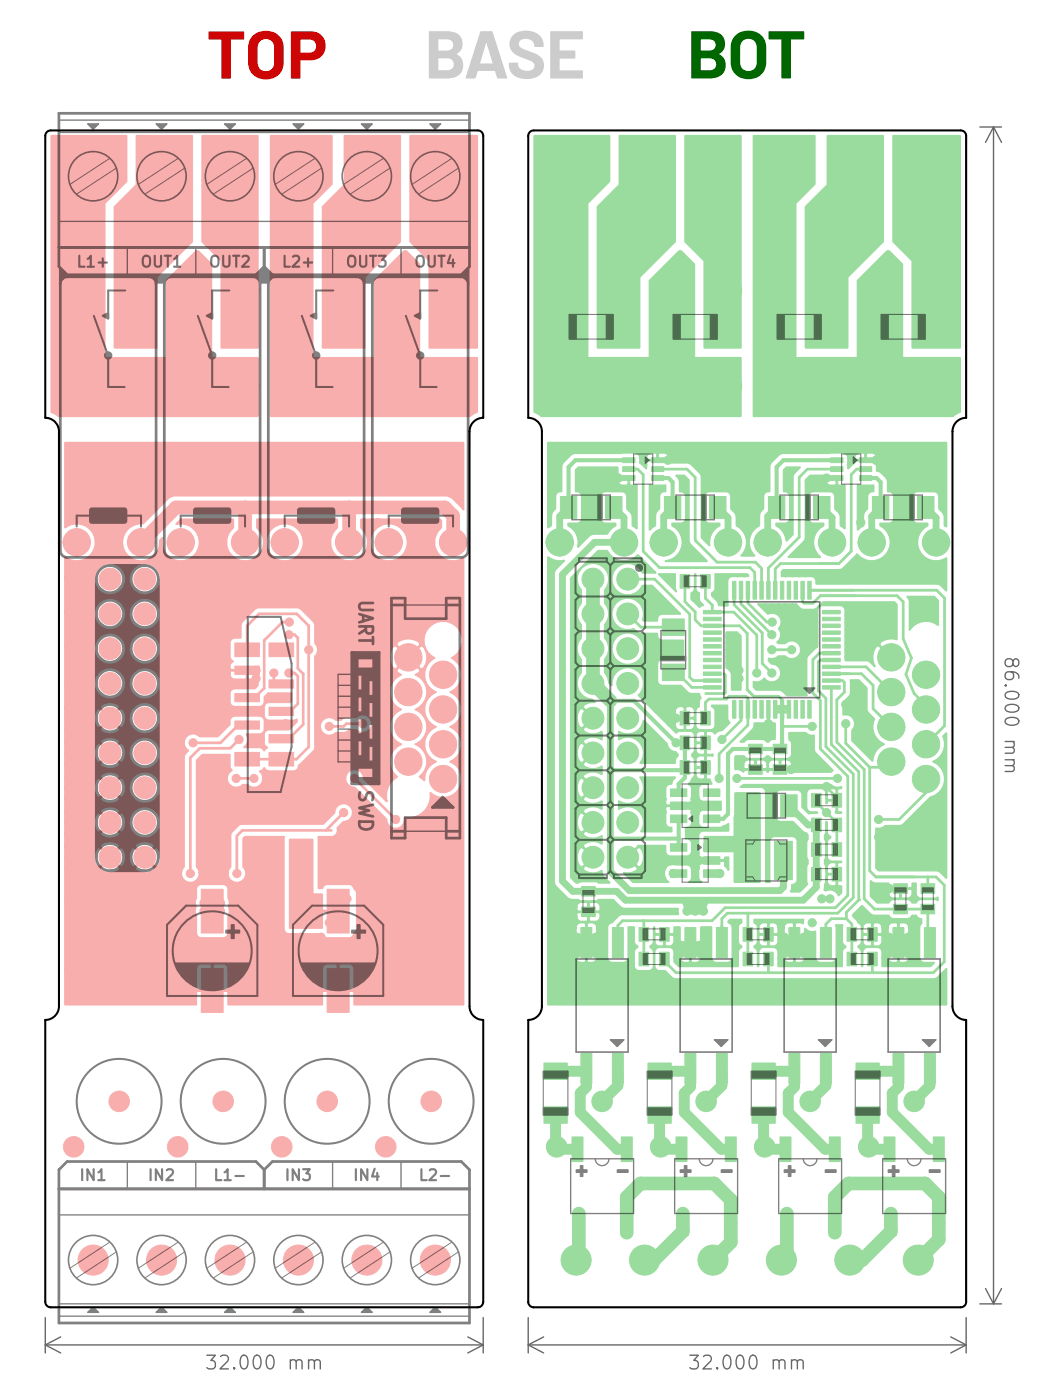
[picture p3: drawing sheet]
<svg xmlns="http://www.w3.org/2000/svg" width="76mm" height="102mm" viewBox="0 0 76 102" stroke-linecap="round" stroke-linejoin="round" font-family="sans-serif">
<defs><g id="words">
<text font-size="4.9" fill="#c00" x="15.1" y="5.7">TOP</text>
<text font-size="4.9" fill="#ccc" x="31" y="5.7">BASE</text>
<text font-size="4.9" fill="#060" x="50.2" y="5.7">BOT</text>
</g></defs>
<!-- layer: Layer 1 -->
<path d="M3.4 9.6l.3-.1h31.2a.4 .4 0 0 1 .4 .4v20.6a1 1 0 0 0-1 1v42a1 1 0 0 0 1 1v20.6a.4 .4 0 0 1-.4 .4h-31.2a.4 .4 0 0 1-.4-.4v-20.6a1 1 0 0 0 1-1v-42a1 1 0 0 0-1-1v-20.6zM38.7 9.6l.3-.1h31.2a.4 .4 0 0 1 .4 .4v20.6a1 1 0 0 0-1 1v42a1 1 0 0 0 1 1v20.6a.4 .4 0 0 1-.4 .4h-31.2a.4 .4 0 0 1-.4-.4v-20.6a1 1 0 0 0 1-1v-42a1 1 0 0 0-1-1v-20.6z" fill="none" stroke="#000" stroke-width=".15"/>
<g fill="none" stroke="#666" stroke-width=".1">
<path d="M71.6 9.3h1.6M72.6 9.3v86M72.6 9.3l-.6 1.1M72.6 9.3l.6 1.1M73.4 50.1h.1M73.4 54.2h.7M73.4 55.5h.7M73.5 50.7a.66 .66 0 0 1 .9 .1 .53 .53 0 0 1-.5 .3 .53 .53 0 0 1-.5-.3zM73.5 52.6a.66 .66 0 0 1 .9 .1 .53 .53 0 0 1-.5 .3 .53 .53 0 0 1-.5-.3zM73.5 51.6a.54 .54 0 0 1 .9 .2 .57 .57 0 0 1-1-.1zM73.9 49.1l.2 .2v.2l-.2 .2-.4-.1-.1-.3 .1-.2a.66 .66 0 0 1 .9 .3v.2M74 54.6l.1 .2v.2h-.7"/>
<path d="M74 55.9l.1 .2v.2l-.7 .1M74 48.3l.2-.2 .2 .1v.1v.3l-.1 .1h-.2l-.1-.5-.2-.1h-.2l-.2 .2v.2l.2 .2h.2l.2-.2M74 54.2l.1 .1v.3h-.7M74 55.5l.1 .2v.2h-.7M3.3 98.3h32M3.3 96.3v2.6M3.3 98.3l1.1 .6M4.4 97.7l-1.1 .6M15.1 99h.6l-.3 .4 .3 .1v.4l-.2 .1h-.2l-.2-.1M16.1 99.1l.4-.1 .1 .1 .1 .2-.6 .7h.6M17.1 99.9v.1M17.7 99.1l.1-.1a.53 .53 0 0 1 .3 .5 .53 .53 0 0 1-.3 .5 .67 .67 0 0 1-.1-.9z"/>
<path d="M18.6 99.1l.1-.1a.53 .53 0 0 1 .4 .5 .53 .53 0 0 1-.4 .5 .66 .66 0 0 1-.1-.9zM19.6 99.1l.1-.1a.53 .53 0 0 1 .3 .5 .53 .53 0 0 1-.3 .5 .67 .67 0 0 1-.1-.9zM21.2 99.5l.2-.1h.2v.6M21.2 99.4v.6M21.6 99.5l.2-.1h.2l.1 .6M22.5 99.5l.2-.1h.2l.1 .6M22.5 99.4v.6M23 99.5l.1-.1h.3v.6M34.2 97.7l1.1 .6M35.3 96.3v2.6M35.3 98.3l-1.1 .6M38.6 98.3h32"/>
<path d="M38.6 96.3v2.6M38.6 98.3l1.1 .6M39.7 97.7l-1.1 .6M50.4 99h.6l-.3 .4 .3 .1v.4l-.2 .1h-.2l-.2-.1M51.4 99.1l.4-.1 .1 .1 .1 .2-.6 .7h.6M52.4 99.9v.1M53 99.1l.1-.1a.53 .53 0 0 1 .3 .5 .53 .53 0 0 1-.3 .5 .67 .67 0 0 1-.1-.9zM53.9 99.1l.1-.1a.53 .53 0 0 1 .4 .5 .53 .53 0 0 1-.4 .5 .66 .66 0 0 1-.1-.9zM54.9 99.1l.1-.1a.53 .53 0 0 1 .3 .5 .53 .53 0 0 1-.3 .5 .67 .67 0 0 1-.1-.9zM56.5 99.5l.1-.1h.3v.6M56.5 99.4v.6M56.9 99.5l.2-.1h.2l.1 .6"/>
<path d="M57.8 99.5l.2-.1h.2l.1 .6M57.8 99.4v.6M58.3 99.5l.1-.1h.2l.1 .6M69.5 97.7l1.1 .6M70.6 96.3v2.6M70.6 98.3l-1.1 .6M71.6 95.3h1.6M72 94.2l.6 1.1M73.2 94.2l-.6 1.1"/>
</g>
<g fill="#f9aeae" stroke="#f9aeae" stroke-width=".07">
<path d="M17.2 55h1.8v1h-1.8z"/>
<path d="M19.7 47h1.8v1h-1.8z"/>
<path d="M17.2 47h1.8v1h-1.8z"/>
<path d="M19.7 55h1.8v1h-1.8z"/>
<path d="M19.7 49.7h1.8v.6h-1.8z"/>
<path d="M17.2 48.7h1.8v.6h-1.8z"/>
<path d="M19.7 51.7h1.8v.6h-1.8z"/>
<path d="M17.2 50.7h1.8v.6h-1.8z"/>
<path d="M17.2 52.7h1.8v.6h-1.8z"/>
<path d="M19.7 53.7h1.8v.6h-1.8z"/>
</g>
<circle cx="8" cy="49.9" r=".8" fill="#f9aeae"/>
<circle cx="8" cy="49.9" r=".8" fill="none" stroke="#f9aeae" stroke-width=".07"/>
<circle cx="8" cy="60.1" r=".8" fill="#f9aeae"/>
<circle cx="8" cy="60.1" r=".8" fill="none" stroke="#f9aeae" stroke-width=".07"/>
<circle cx="8" cy="57.6" r=".8" fill="#f9aeae"/>
<circle cx="8" cy="57.6" r=".8" fill="none" stroke="#f9aeae" stroke-width=".07"/>
<circle cx="8" cy="44.9" r=".8" fill="#f9aeae"/>
<circle cx="8" cy="44.9" r=".8" fill="none" stroke="#f9aeae" stroke-width=".07"/>
<circle cx="8" cy="62.6" r=".8" fill="#f9aeae"/>
<circle cx="8" cy="62.6" r=".8" fill="none" stroke="#f9aeae" stroke-width=".07"/>
<circle cx="8" cy="42.3" r=".8" fill="#f9aeae"/>
<circle cx="8" cy="42.3" r=".8" fill="none" stroke="#f9aeae" stroke-width=".07"/>
<circle cx="8" cy="55" r=".8" fill="#f9aeae"/>
<circle cx="8" cy="55" r=".8" fill="none" stroke="#f9aeae" stroke-width=".07"/>
<circle cx="8" cy="52.5" r=".8" fill="#f9aeae"/>
<circle cx="8" cy="52.5" r=".8" fill="none" stroke="#f9aeae" stroke-width=".07"/>
<circle cx="8" cy="47.4" r=".8" fill="#f9aeae"/>
<circle cx="8" cy="47.4" r=".8" fill="none" stroke="#f9aeae" stroke-width=".07"/>
<circle cx="10.6" cy="62.6" r=".8" fill="#f9aeae"/>
<circle cx="10.6" cy="62.6" r=".8" fill="none" stroke="#f9aeae" stroke-width=".07"/>
<circle cx="10.6" cy="42.3" r=".8" fill="#f9aeae"/>
<circle cx="10.6" cy="42.3" r=".8" fill="none" stroke="#f9aeae" stroke-width=".07"/>
<circle cx="10.6" cy="44.9" r=".8" fill="#f9aeae"/>
<circle cx="10.6" cy="44.9" r=".8" fill="none" stroke="#f9aeae" stroke-width=".07"/>
<circle cx="10.6" cy="47.4" r=".8" fill="#f9aeae"/>
<circle cx="10.6" cy="47.4" r=".8" fill="none" stroke="#f9aeae" stroke-width=".07"/>
<circle cx="10.6" cy="49.9" r=".8" fill="#f9aeae"/>
<circle cx="10.6" cy="49.9" r=".8" fill="none" stroke="#f9aeae" stroke-width=".07"/>
<circle cx="10.6" cy="52.5" r=".8" fill="#f9aeae"/>
<circle cx="10.6" cy="52.5" r=".8" fill="none" stroke="#f9aeae" stroke-width=".07"/>
<circle cx="10.6" cy="55" r=".8" fill="#f9aeae"/>
<circle cx="10.6" cy="55" r=".8" fill="none" stroke="#f9aeae" stroke-width=".07"/>
<circle cx="10.6" cy="57.6" r=".8" fill="#f9aeae"/>
<circle cx="10.6" cy="57.6" r=".8" fill="none" stroke="#f9aeae" stroke-width=".07"/>
<circle cx="10.6" cy="60.1" r=".8" fill="#f9aeae"/>
<circle cx="10.6" cy="60.1" r=".8" fill="none" stroke="#f9aeae" stroke-width=".07"/>
<circle cx="10.3" cy="21.9" r=".3" fill="#f9aeae"/>
<circle cx="10.3" cy="21.9" r=".3" fill="none" stroke="#f9aeae" stroke-width=".07"/>
<circle cx="10.3" cy="20.5" r=".3" fill="#f9aeae"/>
<circle cx="10.3" cy="20.5" r=".3" fill="none" stroke="#f9aeae" stroke-width=".07"/>
<circle cx="10.3" cy="28.9" r=".3" fill="#f9aeae"/>
<circle cx="10.3" cy="28.9" r=".3" fill="none" stroke="#f9aeae" stroke-width=".07"/>
<circle cx="10.3" cy="27.5" r=".3" fill="#f9aeae"/>
<circle cx="10.3" cy="27.5" r=".3" fill="none" stroke="#f9aeae" stroke-width=".07"/>
<circle cx="10.3" cy="21.2" r="1" fill="#f9aeae"/>
<circle cx="10.3" cy="21.2" r="1" fill="none" stroke="#f9aeae" stroke-width=".07"/>
<circle cx="10.3" cy="39.6" r="1" fill="#f9aeae"/>
<circle cx="10.3" cy="39.6" r="1" fill="none" stroke="#f9aeae" stroke-width=".07"/>
<circle cx="5.6" cy="39.6" r="1" fill="#f9aeae"/>
<circle cx="5.6" cy="39.6" r="1" fill="none" stroke="#f9aeae" stroke-width=".07"/>
<circle cx="10.3" cy="28.2" r="1" fill="#f9aeae"/>
<circle cx="10.3" cy="28.2" r="1" fill="none" stroke="#f9aeae" stroke-width=".07"/>
<circle cx="10.3" cy="38.9" r=".3" fill="#f9aeae"/>
<circle cx="10.3" cy="38.9" r=".3" fill="none" stroke="#f9aeae" stroke-width=".07"/>
<circle cx="9.6" cy="39.6" r=".3" fill="#f9aeae"/>
<circle cx="9.6" cy="39.6" r=".3" fill="none" stroke="#f9aeae" stroke-width=".07"/>
<circle cx="10.4" cy="40.3" r=".3" fill="#f9aeae"/>
<circle cx="10.4" cy="40.3" r=".3" fill="none" stroke="#f9aeae" stroke-width=".07"/>
<circle cx="11" cy="39.6" r=".3" fill="#f9aeae"/>
<circle cx="11" cy="39.6" r=".3" fill="none" stroke="#f9aeae" stroke-width=".07"/>
<circle cx="6.3" cy="39.6" r=".3" fill="#f9aeae"/>
<circle cx="6.3" cy="39.6" r=".3" fill="none" stroke="#f9aeae" stroke-width=".07"/>
<circle cx="4.9" cy="39.6" r=".3" fill="#f9aeae"/>
<circle cx="4.9" cy="39.6" r=".3" fill="none" stroke="#f9aeae" stroke-width=".07"/>
<circle cx="5.6" cy="38.9" r=".3" fill="#f9aeae"/>
<circle cx="5.6" cy="38.9" r=".3" fill="none" stroke="#f9aeae" stroke-width=".07"/>
<circle cx="5.6" cy="40.3" r=".3" fill="#f9aeae"/>
<circle cx="5.6" cy="40.3" r=".3" fill="none" stroke="#f9aeae" stroke-width=".07"/>
<circle cx="6.8" cy="12.9" r="1.1" fill="#f9aeae"/>
<circle cx="6.8" cy="12.9" r="1.1" fill="none" stroke="#f9aeae" stroke-width=".07"/>
<circle cx="16.8" cy="12.9" r="1.1" fill="#f9aeae"/>
<circle cx="16.8" cy="12.9" r="1.1" fill="none" stroke="#f9aeae" stroke-width=".07"/>
<circle cx="11.8" cy="12.9" r="1.1" fill="#f9aeae"/>
<circle cx="11.8" cy="12.9" r="1.1" fill="none" stroke="#f9aeae" stroke-width=".07"/>
<circle cx="21.8" cy="12.9" r="1.1" fill="#f9aeae"/>
<circle cx="21.8" cy="12.9" r="1.1" fill="none" stroke="#f9aeae" stroke-width=".07"/>
<circle cx="26.8" cy="12.9" r="1.1" fill="#f9aeae"/>
<circle cx="26.8" cy="12.9" r="1.1" fill="none" stroke="#f9aeae" stroke-width=".07"/>
<circle cx="31.8" cy="12.9" r="1.1" fill="#f9aeae"/>
<circle cx="31.8" cy="12.9" r="1.1" fill="none" stroke="#f9aeae" stroke-width=".07"/>
<circle cx="33.1" cy="21.9" r=".3" fill="#f9aeae"/>
<circle cx="33.1" cy="21.9" r=".3" fill="none" stroke="#f9aeae" stroke-width=".07"/>
<circle cx="33.1" cy="20.5" r=".3" fill="#f9aeae"/>
<circle cx="33.1" cy="20.5" r=".3" fill="none" stroke="#f9aeae" stroke-width=".07"/>
<circle cx="33.1" cy="28.9" r=".3" fill="#f9aeae"/>
<circle cx="33.1" cy="28.9" r=".3" fill="none" stroke="#f9aeae" stroke-width=".07"/>
<circle cx="33.1" cy="27.5" r=".3" fill="#f9aeae"/>
<circle cx="33.1" cy="27.5" r=".3" fill="none" stroke="#f9aeae" stroke-width=".07"/>
<circle cx="33.1" cy="21.2" r="1" fill="#f9aeae"/>
<circle cx="33.1" cy="21.2" r="1" fill="none" stroke="#f9aeae" stroke-width=".07"/>
<circle cx="33.1" cy="39.6" r="1" fill="#f9aeae"/>
<circle cx="33.1" cy="39.6" r="1" fill="none" stroke="#f9aeae" stroke-width=".07"/>
<circle cx="28.4" cy="39.6" r="1" fill="#f9aeae"/>
<circle cx="28.4" cy="39.6" r="1" fill="none" stroke="#f9aeae" stroke-width=".07"/>
<circle cx="33.1" cy="28.2" r="1" fill="#f9aeae"/>
<circle cx="33.1" cy="28.2" r="1" fill="none" stroke="#f9aeae" stroke-width=".07"/>
<circle cx="33.1" cy="38.9" r=".3" fill="#f9aeae"/>
<circle cx="33.1" cy="38.9" r=".3" fill="none" stroke="#f9aeae" stroke-width=".07"/>
<circle cx="32.4" cy="39.6" r=".3" fill="#f9aeae"/>
<circle cx="32.4" cy="39.6" r=".3" fill="none" stroke="#f9aeae" stroke-width=".07"/>
<circle cx="33.2" cy="40.3" r=".3" fill="#f9aeae"/>
<circle cx="33.2" cy="40.3" r=".3" fill="none" stroke="#f9aeae" stroke-width=".07"/>
<circle cx="33.8" cy="39.6" r=".3" fill="#f9aeae"/>
<circle cx="33.8" cy="39.6" r=".3" fill="none" stroke="#f9aeae" stroke-width=".07"/>
<circle cx="29.1" cy="39.6" r=".3" fill="#f9aeae"/>
<circle cx="29.1" cy="39.6" r=".3" fill="none" stroke="#f9aeae" stroke-width=".07"/>
<circle cx="27.7" cy="39.6" r=".3" fill="#f9aeae"/>
<circle cx="27.7" cy="39.6" r=".3" fill="none" stroke="#f9aeae" stroke-width=".07"/>
<circle cx="28.4" cy="38.9" r=".3" fill="#f9aeae"/>
<circle cx="28.4" cy="38.9" r=".3" fill="none" stroke="#f9aeae" stroke-width=".07"/>
<circle cx="28.4" cy="40.3" r=".3" fill="#f9aeae"/>
<circle cx="28.4" cy="40.3" r=".3" fill="none" stroke="#f9aeae" stroke-width=".07"/>
<circle cx="25.5" cy="21.9" r=".3" fill="#f9aeae"/>
<circle cx="25.5" cy="21.9" r=".3" fill="none" stroke="#f9aeae" stroke-width=".07"/>
<circle cx="25.5" cy="20.5" r=".3" fill="#f9aeae"/>
<circle cx="25.5" cy="20.5" r=".3" fill="none" stroke="#f9aeae" stroke-width=".07"/>
<circle cx="25.5" cy="28.9" r=".3" fill="#f9aeae"/>
<circle cx="25.5" cy="28.9" r=".3" fill="none" stroke="#f9aeae" stroke-width=".07"/>
<circle cx="25.5" cy="27.5" r=".3" fill="#f9aeae"/>
<circle cx="25.5" cy="27.5" r=".3" fill="none" stroke="#f9aeae" stroke-width=".07"/>
<circle cx="25.5" cy="21.2" r="1" fill="#f9aeae"/>
<circle cx="25.5" cy="21.2" r="1" fill="none" stroke="#f9aeae" stroke-width=".07"/>
<circle cx="25.5" cy="39.6" r="1" fill="#f9aeae"/>
<circle cx="25.5" cy="39.6" r="1" fill="none" stroke="#f9aeae" stroke-width=".07"/>
<circle cx="20.8" cy="39.6" r="1" fill="#f9aeae"/>
<circle cx="20.8" cy="39.6" r="1" fill="none" stroke="#f9aeae" stroke-width=".07"/>
<circle cx="25.5" cy="28.2" r="1" fill="#f9aeae"/>
<circle cx="25.5" cy="28.2" r="1" fill="none" stroke="#f9aeae" stroke-width=".07"/>
<circle cx="25.5" cy="38.9" r=".3" fill="#f9aeae"/>
<circle cx="25.5" cy="38.9" r=".3" fill="none" stroke="#f9aeae" stroke-width=".07"/>
<circle cx="24.8" cy="39.6" r=".3" fill="#f9aeae"/>
<circle cx="24.8" cy="39.6" r=".3" fill="none" stroke="#f9aeae" stroke-width=".07"/>
<circle cx="25.6" cy="40.3" r=".3" fill="#f9aeae"/>
<circle cx="25.6" cy="40.3" r=".3" fill="none" stroke="#f9aeae" stroke-width=".07"/>
<circle cx="26.2" cy="39.6" r=".3" fill="#f9aeae"/>
<circle cx="26.2" cy="39.6" r=".3" fill="none" stroke="#f9aeae" stroke-width=".07"/>
<circle cx="21.5" cy="39.6" r=".3" fill="#f9aeae"/>
<circle cx="21.5" cy="39.6" r=".3" fill="none" stroke="#f9aeae" stroke-width=".07"/>
<circle cx="20.1" cy="39.6" r=".3" fill="#f9aeae"/>
<circle cx="20.1" cy="39.6" r=".3" fill="none" stroke="#f9aeae" stroke-width=".07"/>
<circle cx="20.8" cy="38.9" r=".3" fill="#f9aeae"/>
<circle cx="20.8" cy="38.9" r=".3" fill="none" stroke="#f9aeae" stroke-width=".07"/>
<circle cx="20.8" cy="40.3" r=".3" fill="#f9aeae"/>
<circle cx="20.8" cy="40.3" r=".3" fill="none" stroke="#f9aeae" stroke-width=".07"/>
<circle cx="17.9" cy="21.9" r=".3" fill="#f9aeae"/>
<circle cx="17.9" cy="21.9" r=".3" fill="none" stroke="#f9aeae" stroke-width=".07"/>
<circle cx="17.9" cy="20.5" r=".3" fill="#f9aeae"/>
<circle cx="17.9" cy="20.5" r=".3" fill="none" stroke="#f9aeae" stroke-width=".07"/>
<circle cx="17.9" cy="28.9" r=".3" fill="#f9aeae"/>
<circle cx="17.9" cy="28.9" r=".3" fill="none" stroke="#f9aeae" stroke-width=".07"/>
<circle cx="17.9" cy="27.5" r=".3" fill="#f9aeae"/>
<circle cx="17.9" cy="27.5" r=".3" fill="none" stroke="#f9aeae" stroke-width=".07"/>
<circle cx="17.9" cy="21.2" r="1" fill="#f9aeae"/>
<circle cx="17.9" cy="21.2" r="1" fill="none" stroke="#f9aeae" stroke-width=".07"/>
<circle cx="17.9" cy="39.6" r="1" fill="#f9aeae"/>
<circle cx="17.9" cy="39.6" r="1" fill="none" stroke="#f9aeae" stroke-width=".07"/>
<circle cx="13.2" cy="39.6" r="1" fill="#f9aeae"/>
<circle cx="13.2" cy="39.6" r="1" fill="none" stroke="#f9aeae" stroke-width=".07"/>
<circle cx="17.9" cy="28.2" r="1" fill="#f9aeae"/>
<circle cx="17.9" cy="28.2" r="1" fill="none" stroke="#f9aeae" stroke-width=".07"/>
<circle cx="17.9" cy="38.9" r=".3" fill="#f9aeae"/>
<circle cx="17.9" cy="38.9" r=".3" fill="none" stroke="#f9aeae" stroke-width=".07"/>
<circle cx="17.2" cy="39.6" r=".3" fill="#f9aeae"/>
<circle cx="17.2" cy="39.6" r=".3" fill="none" stroke="#f9aeae" stroke-width=".07"/>
<circle cx="18" cy="40.3" r=".3" fill="#f9aeae"/>
<circle cx="18" cy="40.3" r=".3" fill="none" stroke="#f9aeae" stroke-width=".07"/>
<circle cx="18.6" cy="39.6" r=".3" fill="#f9aeae"/>
<circle cx="18.6" cy="39.6" r=".3" fill="none" stroke="#f9aeae" stroke-width=".07"/>
<circle cx="13.9" cy="39.6" r=".3" fill="#f9aeae"/>
<circle cx="13.9" cy="39.6" r=".3" fill="none" stroke="#f9aeae" stroke-width=".07"/>
<circle cx="12.5" cy="39.6" r=".3" fill="#f9aeae"/>
<circle cx="12.5" cy="39.6" r=".3" fill="none" stroke="#f9aeae" stroke-width=".07"/>
<circle cx="13.2" cy="38.9" r=".3" fill="#f9aeae"/>
<circle cx="13.2" cy="38.9" r=".3" fill="none" stroke="#f9aeae" stroke-width=".07"/>
<circle cx="13.2" cy="40.3" r=".3" fill="#f9aeae"/>
<circle cx="13.2" cy="40.3" r=".3" fill="none" stroke="#f9aeae" stroke-width=".07"/>
<circle cx="31.8" cy="92.1" r="1.1" fill="#f9aeae"/>
<circle cx="31.8" cy="92.1" r="1.1" fill="none" stroke="#f9aeae" stroke-width=".07"/>
<circle cx="21.8" cy="92.1" r="1.1" fill="#f9aeae"/>
<circle cx="21.8" cy="92.1" r="1.1" fill="none" stroke="#f9aeae" stroke-width=".07"/>
<circle cx="26.8" cy="92.1" r="1.1" fill="#f9aeae"/>
<circle cx="26.8" cy="92.1" r="1.1" fill="none" stroke="#f9aeae" stroke-width=".07"/>
<circle cx="16.8" cy="92.1" r="1.1" fill="#f9aeae"/>
<circle cx="16.8" cy="92.1" r="1.1" fill="none" stroke="#f9aeae" stroke-width=".07"/>
<circle cx="11.8" cy="92.1" r="1.1" fill="#f9aeae"/>
<circle cx="11.8" cy="92.1" r="1.1" fill="none" stroke="#f9aeae" stroke-width=".07"/>
<circle cx="6.8" cy="92.1" r="1.1" fill="#f9aeae"/>
<circle cx="6.8" cy="92.1" r="1.1" fill="none" stroke="#f9aeae" stroke-width=".07"/>
<circle cx="29.8" cy="48" r="1" fill="#f9aeae"/>
<circle cx="29.8" cy="48" r="1" fill="none" stroke="#f9aeae" stroke-width=".07"/>
<circle cx="32.4" cy="49.3" r="1" fill="#f9aeae"/>
<circle cx="32.4" cy="49.3" r="1" fill="none" stroke="#f9aeae" stroke-width=".07"/>
<circle cx="29.8" cy="53.1" r="1" fill="#f9aeae"/>
<circle cx="29.8" cy="53.1" r="1" fill="none" stroke="#f9aeae" stroke-width=".07"/>
<circle cx="32.4" cy="54.4" r="1" fill="#f9aeae"/>
<circle cx="32.4" cy="54.4" r="1" fill="none" stroke="#f9aeae" stroke-width=".07"/>
<circle cx="32.4" cy="56.9" r="1" fill="#f9aeae"/>
<circle cx="32.4" cy="56.9" r="1" fill="none" stroke="#f9aeae" stroke-width=".07"/>
<circle cx="29.8" cy="55.7" r="1" fill="#f9aeae"/>
<circle cx="29.8" cy="55.7" r="1" fill="none" stroke="#f9aeae" stroke-width=".07"/>
<circle cx="32.4" cy="51.8" r="1" fill="#f9aeae"/>
<circle cx="32.4" cy="51.8" r="1" fill="none" stroke="#f9aeae" stroke-width=".07"/>
<circle cx="29.8" cy="50.6" r="1" fill="#f9aeae"/>
<circle cx="29.8" cy="50.6" r="1" fill="none" stroke="#f9aeae" stroke-width=".07"/>
<circle cx="5.4" cy="83.8" r=".75" fill="#f9aeae"/>
<circle cx="5.4" cy="83.8" r=".75" fill="none" stroke="#f9aeae" stroke-width=".07"/>
<circle cx="8.7" cy="80.5" r=".75" fill="#f9aeae"/>
<circle cx="8.7" cy="80.5" r=".75" fill="none" stroke="#f9aeae" stroke-width=".07"/>
<circle cx="13" cy="83.8" r=".75" fill="#f9aeae"/>
<circle cx="13" cy="83.8" r=".75" fill="none" stroke="#f9aeae" stroke-width=".07"/>
<circle cx="16.3" cy="80.5" r=".75" fill="#f9aeae"/>
<circle cx="16.3" cy="80.5" r=".75" fill="none" stroke="#f9aeae" stroke-width=".07"/>
<circle cx="20.6" cy="83.8" r=".75" fill="#f9aeae"/>
<circle cx="20.6" cy="83.8" r=".75" fill="none" stroke="#f9aeae" stroke-width=".07"/>
<circle cx="23.9" cy="80.5" r=".75" fill="#f9aeae"/>
<circle cx="23.9" cy="80.5" r=".75" fill="none" stroke="#f9aeae" stroke-width=".07"/>
<circle cx="28.2" cy="83.8" r=".75" fill="#f9aeae"/>
<circle cx="28.2" cy="83.8" r=".75" fill="none" stroke="#f9aeae" stroke-width=".07"/>
<circle cx="31.5" cy="80.5" r=".75" fill="#f9aeae"/>
<circle cx="31.5" cy="80.5" r=".75" fill="none" stroke="#f9aeae" stroke-width=".07"/>
<g fill="#f9aeae" stroke="#f9aeae" stroke-width=".07">
<path d="M23.9 70.8h1.6v3.2h-1.6z"/>
<path d="M23.9 65h1.6v3.2h-1.6z"/>
<path d="M14.7 65h1.6v3.2h-1.6z"/>
<path d="M14.7 70.8h1.6v3.2h-1.6z"/>
</g>
<circle cx="13.7" cy="42.3" r=".3" fill="#f9aeae"/>
<circle cx="13.7" cy="42.3" r=".3" fill="none" stroke="#f9aeae" stroke-width=".07"/>
<circle cx="12.2" cy="54.3" r=".3" fill="#f9aeae"/>
<circle cx="12.2" cy="54.3" r=".3" fill="none" stroke="#f9aeae" stroke-width=".07"/>
<circle cx="12.4" cy="58.9" r=".3" fill="#f9aeae"/>
<circle cx="12.4" cy="58.9" r=".3" fill="none" stroke="#f9aeae" stroke-width=".07"/>
<circle cx="15.5" cy="43.7" r=".3" fill="#f9aeae"/>
<circle cx="15.5" cy="43.7" r=".3" fill="none" stroke="#f9aeae" stroke-width=".07"/>
<circle cx="17.4" cy="43.7" r=".3" fill="#f9aeae"/>
<circle cx="17.4" cy="43.7" r=".3" fill="none" stroke="#f9aeae" stroke-width=".07"/>
<circle cx="6.9" cy="68.5" r=".3" fill="#f9aeae"/>
<circle cx="6.9" cy="68.5" r=".3" fill="none" stroke="#f9aeae" stroke-width=".07"/>
<circle cx="8.3" cy="69.7" r=".3" fill="#f9aeae"/>
<circle cx="8.3" cy="69.7" r=".3" fill="none" stroke="#f9aeae" stroke-width=".07"/>
<circle cx="6.9" cy="69.1" r=".3" fill="#f9aeae"/>
<circle cx="6.9" cy="69.1" r=".3" fill="none" stroke="#f9aeae" stroke-width=".07"/>
<circle cx="6.9" cy="69.7" r=".3" fill="#f9aeae"/>
<circle cx="6.9" cy="69.7" r=".3" fill="none" stroke="#f9aeae" stroke-width=".07"/>
<circle cx="8.3" cy="69.1" r=".3" fill="#f9aeae"/>
<circle cx="8.3" cy="69.1" r=".3" fill="none" stroke="#f9aeae" stroke-width=".07"/>
<circle cx="8.3" cy="68.5" r=".3" fill="#f9aeae"/>
<circle cx="8.3" cy="68.5" r=".3" fill="none" stroke="#f9aeae" stroke-width=".07"/>
<circle cx="22.3" cy="35" r=".3" fill="#f9aeae"/>
<circle cx="22.3" cy="35" r=".3" fill="none" stroke="#f9aeae" stroke-width=".07"/>
<circle cx="28.9" cy="61.2" r=".3" fill="#f9aeae"/>
<circle cx="28.9" cy="61.2" r=".3" fill="none" stroke="#f9aeae" stroke-width=".07"/>
<circle cx="32.4" cy="44.5" r=".3" fill="#f9aeae"/>
<circle cx="32.4" cy="44.5" r=".3" fill="none" stroke="#f9aeae" stroke-width=".07"/>
<circle cx="26.5" cy="51.5" r=".3" fill="#f9aeae"/>
<circle cx="26.5" cy="51.5" r=".3" fill="none" stroke="#f9aeae" stroke-width=".07"/>
<circle cx="22.5" cy="56.2" r=".3" fill="#f9aeae"/>
<circle cx="22.5" cy="56.2" r=".3" fill="none" stroke="#f9aeae" stroke-width=".07"/>
<circle cx="25.9" cy="63.9" r=".3" fill="#f9aeae"/>
<circle cx="25.9" cy="63.9" r=".3" fill="none" stroke="#f9aeae" stroke-width=".07"/>
<circle cx="29.7" cy="64.9" r=".3" fill="#f9aeae"/>
<circle cx="29.7" cy="64.9" r=".3" fill="none" stroke="#f9aeae" stroke-width=".07"/>
<circle cx="18.7" cy="49.6" r=".3" fill="#f9aeae"/>
<circle cx="18.7" cy="49.6" r=".3" fill="none" stroke="#f9aeae" stroke-width=".07"/>
<circle cx="18.7" cy="49" r=".3" fill="#f9aeae"/>
<circle cx="18.7" cy="49" r=".3" fill="none" stroke="#f9aeae" stroke-width=".07"/>
<circle cx="27.6" cy="38.2" r=".3" fill="#f9aeae"/>
<circle cx="27.6" cy="38.2" r=".3" fill="none" stroke="#f9aeae" stroke-width=".07"/>
<circle cx="27.7" cy="35.9" r=".3" fill="#f9aeae"/>
<circle cx="27.7" cy="35.9" r=".3" fill="none" stroke="#f9aeae" stroke-width=".07"/>
<circle cx="14.7" cy="38.5" r=".3" fill="#f9aeae"/>
<circle cx="14.7" cy="38.5" r=".3" fill="none" stroke="#f9aeae" stroke-width=".07"/>
<circle cx="12.5" cy="35.9" r=".3" fill="#f9aeae"/>
<circle cx="12.5" cy="35.9" r=".3" fill="none" stroke="#f9aeae" stroke-width=".07"/>
<circle cx="14.7" cy="35.3" r=".3" fill="#f9aeae"/>
<circle cx="14.7" cy="35.3" r=".3" fill="none" stroke="#f9aeae" stroke-width=".07"/>
<circle cx="6.8" cy="43.6" r=".3" fill="#f9aeae"/>
<circle cx="6.8" cy="43.6" r=".3" fill="none" stroke="#f9aeae" stroke-width=".07"/>
<circle cx="14.1" cy="52.5" r=".3" fill="#f9aeae"/>
<circle cx="14.1" cy="52.5" r=".3" fill="none" stroke="#f9aeae" stroke-width=".07"/>
<circle cx="28.7" cy="33.6" r=".3" fill="#f9aeae"/>
<circle cx="28.7" cy="33.6" r=".3" fill="none" stroke="#f9aeae" stroke-width=".07"/>
<circle cx="25.1" cy="34.9" r=".3" fill="#f9aeae"/>
<circle cx="25.1" cy="34.9" r=".3" fill="none" stroke="#f9aeae" stroke-width=".07"/>
<circle cx="13.5" cy="33.6" r=".3" fill="#f9aeae"/>
<circle cx="13.5" cy="33.6" r=".3" fill="none" stroke="#f9aeae" stroke-width=".07"/>
<circle cx="9.9" cy="34.9" r=".3" fill="#f9aeae"/>
<circle cx="9.9" cy="34.9" r=".3" fill="none" stroke="#f9aeae" stroke-width=".07"/>
<circle cx="15.5" cy="59.4" r=".3" fill="#f9aeae"/>
<circle cx="15.5" cy="59.4" r=".3" fill="none" stroke="#f9aeae" stroke-width=".07"/>
<circle cx="15.5" cy="58.4" r=".3" fill="#f9aeae"/>
<circle cx="15.5" cy="58.4" r=".3" fill="none" stroke="#f9aeae" stroke-width=".07"/>
<circle cx="15.8" cy="58.9" r=".3" fill="#f9aeae"/>
<circle cx="15.8" cy="58.9" r=".3" fill="none" stroke="#f9aeae" stroke-width=".07"/>
<circle cx="31.1" cy="69.1" r=".3" fill="#f9aeae"/>
<circle cx="31.1" cy="69.1" r=".3" fill="none" stroke="#f9aeae" stroke-width=".07"/>
<circle cx="31.1" cy="68.5" r=".3" fill="#f9aeae"/>
<circle cx="31.1" cy="68.5" r=".3" fill="none" stroke="#f9aeae" stroke-width=".07"/>
<circle cx="31.1" cy="69.7" r=".3" fill="#f9aeae"/>
<circle cx="31.1" cy="69.7" r=".3" fill="none" stroke="#f9aeae" stroke-width=".07"/>
<circle cx="29.7" cy="69.1" r=".3" fill="#f9aeae"/>
<circle cx="29.7" cy="69.1" r=".3" fill="none" stroke="#f9aeae" stroke-width=".07"/>
<circle cx="29.7" cy="68.5" r=".3" fill="#f9aeae"/>
<circle cx="29.7" cy="68.5" r=".3" fill="none" stroke="#f9aeae" stroke-width=".07"/>
<circle cx="29.7" cy="69.7" r=".3" fill="#f9aeae"/>
<circle cx="29.7" cy="69.7" r=".3" fill="none" stroke="#f9aeae" stroke-width=".07"/>
<circle cx="15.9" cy="69.1" r=".3" fill="#f9aeae"/>
<circle cx="15.9" cy="69.1" r=".3" fill="none" stroke="#f9aeae" stroke-width=".07"/>
<circle cx="15.9" cy="69.7" r=".3" fill="#f9aeae"/>
<circle cx="15.9" cy="69.7" r=".3" fill="none" stroke="#f9aeae" stroke-width=".07"/>
<circle cx="15.2" cy="58.9" r=".3" fill="#f9aeae"/>
<circle cx="15.2" cy="58.9" r=".3" fill="none" stroke="#f9aeae" stroke-width=".07"/>
<circle cx="23.5" cy="69.1" r=".3" fill="#f9aeae"/>
<circle cx="23.5" cy="69.1" r=".3" fill="none" stroke="#f9aeae" stroke-width=".07"/>
<circle cx="23.5" cy="68.5" r=".3" fill="#f9aeae"/>
<circle cx="23.5" cy="68.5" r=".3" fill="none" stroke="#f9aeae" stroke-width=".07"/>
<circle cx="23.5" cy="69.7" r=".3" fill="#f9aeae"/>
<circle cx="23.5" cy="69.7" r=".3" fill="none" stroke="#f9aeae" stroke-width=".07"/>
<circle cx="14.5" cy="69.7" r=".3" fill="#f9aeae"/>
<circle cx="14.5" cy="69.7" r=".3" fill="none" stroke="#f9aeae" stroke-width=".07"/>
<circle cx="14.5" cy="69.1" r=".3" fill="#f9aeae"/>
<circle cx="14.5" cy="69.1" r=".3" fill="none" stroke="#f9aeae" stroke-width=".07"/>
<circle cx="22" cy="68.5" r=".3" fill="#f9aeae"/>
<circle cx="22" cy="68.5" r=".3" fill="none" stroke="#f9aeae" stroke-width=".07"/>
<circle cx="22" cy="69.7" r=".3" fill="#f9aeae"/>
<circle cx="22" cy="69.7" r=".3" fill="none" stroke="#f9aeae" stroke-width=".07"/>
<circle cx="22" cy="69.1" r=".3" fill="#f9aeae"/>
<circle cx="22" cy="69.1" r=".3" fill="none" stroke="#f9aeae" stroke-width=".07"/>
<circle cx="20.9" cy="52.9" r=".3" fill="#f9aeae"/>
<circle cx="20.9" cy="52.9" r=".3" fill="none" stroke="#f9aeae" stroke-width=".07"/>
<circle cx="6.8" cy="48.7" r=".3" fill="#f9aeae"/>
<circle cx="6.8" cy="48.7" r=".3" fill="none" stroke="#f9aeae" stroke-width=".07"/>
<circle cx="15.5" cy="63.4" r=".3" fill="#f9aeae"/>
<circle cx="15.5" cy="63.4" r=".3" fill="none" stroke="#f9aeae" stroke-width=".07"/>
<circle cx="15.5" cy="62.4" r=".3" fill="#f9aeae"/>
<circle cx="15.5" cy="62.4" r=".3" fill="none" stroke="#f9aeae" stroke-width=".07"/>
<circle cx="15.2" cy="62.9" r=".3" fill="#f9aeae"/>
<circle cx="15.2" cy="62.9" r=".3" fill="none" stroke="#f9aeae" stroke-width=".07"/>
<circle cx="15.8" cy="62.9" r=".3" fill="#f9aeae"/>
<circle cx="15.8" cy="62.9" r=".3" fill="none" stroke="#f9aeae" stroke-width=".07"/>
<circle cx="25.1" cy="57.5" r=".3" fill="#f9aeae"/>
<circle cx="25.1" cy="57.5" r=".3" fill="none" stroke="#f9aeae" stroke-width=".07"/>
<circle cx="24.1" cy="67.4" r=".3" fill="#f9aeae"/>
<circle cx="24.1" cy="67.4" r=".3" fill="none" stroke="#f9aeae" stroke-width=".07"/>
<circle cx="21.7" cy="62" r=".3" fill="#f9aeae"/>
<circle cx="21.7" cy="62" r=".3" fill="none" stroke="#f9aeae" stroke-width=".07"/>
<circle cx="22.3" cy="62" r=".3" fill="#f9aeae"/>
<circle cx="22.3" cy="62" r=".3" fill="none" stroke="#f9aeae" stroke-width=".07"/>
<circle cx="21.7" cy="62.6" r=".3" fill="#f9aeae"/>
<circle cx="21.7" cy="62.6" r=".3" fill="none" stroke="#f9aeae" stroke-width=".07"/>
<circle cx="22.3" cy="62.6" r=".3" fill="#f9aeae"/>
<circle cx="22.3" cy="62.6" r=".3" fill="none" stroke="#f9aeae" stroke-width=".07"/>
<circle cx="22.3" cy="63.2" r=".3" fill="#f9aeae"/>
<circle cx="22.3" cy="63.2" r=".3" fill="none" stroke="#f9aeae" stroke-width=".07"/>
<circle cx="21.7" cy="63.2" r=".3" fill="#f9aeae"/>
<circle cx="21.7" cy="63.2" r=".3" fill="none" stroke="#f9aeae" stroke-width=".07"/>
<circle cx="25.4" cy="65.7" r=".3" fill="#f9aeae"/>
<circle cx="25.4" cy="65.7" r=".3" fill="none" stroke="#f9aeae" stroke-width=".07"/>
<circle cx="24.8" cy="65.7" r=".3" fill="#f9aeae"/>
<circle cx="24.8" cy="65.7" r=".3" fill="none" stroke="#f9aeae" stroke-width=".07"/>
<circle cx="21.7" cy="63.8" r=".3" fill="#f9aeae"/>
<circle cx="21.7" cy="63.8" r=".3" fill="none" stroke="#f9aeae" stroke-width=".07"/>
<circle cx="22.3" cy="63.8" r=".3" fill="#f9aeae"/>
<circle cx="22.3" cy="63.8" r=".3" fill="none" stroke="#f9aeae" stroke-width=".07"/>
<circle cx="14.1" cy="54.3" r=".3" fill="#f9aeae"/>
<circle cx="14.1" cy="54.3" r=".3" fill="none" stroke="#f9aeae" stroke-width=".07"/>
<circle cx="26.5" cy="52.9" r=".3" fill="#f9aeae"/>
<circle cx="26.5" cy="52.9" r=".3" fill="none" stroke="#f9aeae" stroke-width=".07"/>
<circle cx="24.1" cy="53.1" r=".3" fill="#f9aeae"/>
<circle cx="24.1" cy="53.1" r=".3" fill="none" stroke="#f9aeae" stroke-width=".07"/>
<circle cx="14.9" cy="66" r=".3" fill="#f9aeae"/>
<circle cx="14.9" cy="66" r=".3" fill="none" stroke="#f9aeae" stroke-width=".07"/>
<circle cx="15.5" cy="66" r=".3" fill="#f9aeae"/>
<circle cx="15.5" cy="66" r=".3" fill="none" stroke="#f9aeae" stroke-width=".07"/>
<circle cx="16.1" cy="66" r=".3" fill="#f9aeae"/>
<circle cx="16.1" cy="66" r=".3" fill="none" stroke="#f9aeae" stroke-width=".07"/>
<circle cx="16.1" cy="66.6" r=".3" fill="#f9aeae"/>
<circle cx="16.1" cy="66.6" r=".3" fill="none" stroke="#f9aeae" stroke-width=".07"/>
<circle cx="15.5" cy="66.6" r=".3" fill="#f9aeae"/>
<circle cx="15.5" cy="66.6" r=".3" fill="none" stroke="#f9aeae" stroke-width=".07"/>
<circle cx="14.9" cy="66.6" r=".3" fill="#f9aeae"/>
<circle cx="14.9" cy="66.6" r=".3" fill="none" stroke="#f9aeae" stroke-width=".07"/>
<circle cx="17.3" cy="56.9" r=".3" fill="#f9aeae"/>
<circle cx="17.3" cy="56.9" r=".3" fill="none" stroke="#f9aeae" stroke-width=".07"/>
<circle cx="18.6" cy="56.9" r=".3" fill="#f9aeae"/>
<circle cx="18.6" cy="56.9" r=".3" fill="none" stroke="#f9aeae" stroke-width=".07"/>
<circle cx="28.9" cy="59.9" r=".3" fill="#f9aeae"/>
<circle cx="28.9" cy="59.9" r=".3" fill="none" stroke="#f9aeae" stroke-width=".07"/>
<circle cx="25.9" cy="56.9" r=".3" fill="#f9aeae"/>
<circle cx="25.9" cy="56.9" r=".3" fill="none" stroke="#f9aeae" stroke-width=".07"/>
<circle cx="20" cy="49.2" r=".3" fill="#f9aeae"/>
<circle cx="20" cy="49.2" r=".3" fill="none" stroke="#f9aeae" stroke-width=".07"/>
<circle cx="21.1" cy="49.2" r=".3" fill="#f9aeae"/>
<circle cx="21.1" cy="49.2" r=".3" fill="none" stroke="#f9aeae" stroke-width=".07"/>
<circle cx="21.1" cy="46.4" r=".3" fill="#f9aeae"/>
<circle cx="21.1" cy="46.4" r=".3" fill="none" stroke="#f9aeae" stroke-width=".07"/>
<circle cx="21.1" cy="45.5" r=".3" fill="#f9aeae"/>
<circle cx="21.1" cy="45.5" r=".3" fill="none" stroke="#f9aeae" stroke-width=".07"/>
<circle cx="21.1" cy="47.5" r=".3" fill="#f9aeae"/>
<circle cx="21.1" cy="47.5" r=".3" fill="none" stroke="#f9aeae" stroke-width=".07"/>
<circle cx="22.6" cy="47.5" r=".3" fill="#f9aeae"/>
<circle cx="22.6" cy="47.5" r=".3" fill="none" stroke="#f9aeae" stroke-width=".07"/>
<circle cx="17.3" cy="63.8" r=".3" fill="#f9aeae"/>
<circle cx="17.3" cy="63.8" r=".3" fill="none" stroke="#f9aeae" stroke-width=".07"/>
<circle cx="25.1" cy="59.4" r=".3" fill="#f9aeae"/>
<circle cx="25.1" cy="59.4" r=".3" fill="none" stroke="#f9aeae" stroke-width=".07"/>
<circle cx="13.9" cy="63.8" r=".3" fill="#f9aeae"/>
<circle cx="13.9" cy="63.8" r=".3" fill="none" stroke="#f9aeae" stroke-width=".07"/>
<circle cx="17.5" cy="54" r=".3" fill="#f9aeae"/>
<circle cx="17.5" cy="54" r=".3" fill="none" stroke="#f9aeae" stroke-width=".07"/>
<path d="M18.7 49v.6" fill="none" stroke="#f9aeae" stroke-width=".5"/>
<g fill="none" stroke="#f9aeae" stroke-width=".2">
<path d="M17.3 56.9h1.3M17.5 54l-.7 .7h-2.2l-.7 .7v8.4M18.1 47.5v-1.8l.8-.8h2.8l.9 .8v8.9l-.9 .9h-3.6M18.1 53h-.7l-1.3 1.3h-2M20 49.2v.5M20.6 54.2h.5M20.6 47.5h.5M21.1 49.2h.4l.3 .2v2l-.6 .6h-.6M21.1 46.4h.4l.3 .2v2.2l.4 .4v3.7l-1.1 1.1M21.1 45.5h-.5l-1.3 1.3v3.5l-.7 .7h-.5M25.1 59.4l-1.3 1.3M25.9 56.9l3 3"/>
<path d="M26.5 52.9h-1.2l-.2 .2h-1M24.2 60.7h-6.5l-.4 .4v2.7"/>
</g>
<path d="M10.3 39.6l2.6-2.5h19.6l.6 .6v1.9M17.9 37.1v2.5M25.5 37.1v2.5" fill="none" stroke="#f9aeae" stroke-width="1"/>
<path d="M19.8 9.9h4.4v3.6l-1.4 1.4v11.2h4.6v-5.6l2.1-2.1h.2l.9 .9v6.8l4.3 .1v3.9l-.6 .3h-14.5z" fill="#f9aeae"/>
<path d="M19.8 9.9h4.4v3.6l-1.4 1.4v11.2h4.6v-5.6l2.1-2.1h.2l.9 .9v6.8l4.3 .1v3.9l-.6 .3h-14.5z" fill="none" stroke="#f9aeae" stroke-width=".15"/>
<path d="M14.8 9.9h4v15.5h-2.6v-6.3l-1.4-1.4z" fill="#f9aeae"/>
<path d="M14.8 9.9h4v15.5h-2.6v-6.3l-1.4-1.4z" fill="none" stroke="#f9aeae" stroke-width=".15"/>
<path d="M10 9.9h4v7.8l-2.6 2.6v5.1h-3v-10.3l1.6-1.6z" fill="#f9aeae"/>
<path d="M10 9.9h4v7.8l-2.6 2.6v5.1h-3v-10.3l1.6-1.6z" fill="none" stroke="#f9aeae" stroke-width=".15"/>
<path d="M30 9.9h4.9v15.5h-3.5v-6.3l-1.4-1.4z" fill="#f9aeae"/>
<path d="M30 9.9h4.9v15.5h-3.5v-6.3l-1.4-1.4z" fill="none" stroke="#f9aeae" stroke-width=".15"/>
<path d="M25.2 9.9h4v7.8l-2.6 2.6v5.1h-3v-10.3l1.6-1.6z" fill="#f9aeae"/>
<path d="M25.2 9.9h4v7.8l-2.6 2.6v5.1h-3v-10.3l1.6-1.6z" fill="none" stroke="#f9aeae" stroke-width=".15"/>
<path d="M3.8 9.9h5.4v3.4l-1.6 1.6v11.2h4.6v-5.6l2.1-2.1h.2l.9 .9v6.8l3.4 .1v4.2h-14.5l-.5-.3z" fill="#f9aeae"/>
<path d="M3.8 9.9h5.4v3.4l-1.6 1.6v11.2h4.6v-5.6l2.1-2.1h.2l.9 .9v6.8l3.4 .1v4.2h-14.5l-.5-.3z" fill="none" stroke="#f9aeae" stroke-width=".15"/>
<path d="M4.8 32.4h29.1v4.8l-.9-.8-.5-.2h-19.6l-.4 .1-.3 .2-1.8 1.8a1.38 1.38 0 0 0-1.5 1.3 1.38 1.38 0 0 0 1.5 1.4 1.38 1.38 0 0 0 1.3-1.5l.2-.2-.1 .2a1.38 1.38 0 0 0 1.4 1.5 1.38 1.38 0 0 0 1.4-1.5 1.38 1.38 0 0 0-1.7-1.2l.3-.3h3.8v.6a1.38 1.38 0 0 0 .4 2.3 1.38 1.38 0 0 0 1.9-1.4h.1v.3a1.38 1.38 0 0 0 2.1 1 1.38 1.38 0 0 0 0-2.3 1.38 1.38 0 0 0-2.1 1h-.1l-.2-.5-.3-.4v-.6h5.8v.6a1.38 1.38 0 0 0 .4 2.3 1.38 1.38 0 0 0 1.9-1.4h.1v.3a1.38 1.38 0 0 0 2.1 1 1.38 1.38 0 0 0 0-2.3 1.38 1.38 0 0 0-2.1 1h-.1l-.2-.5-.3-.4v-.6h5.7h.1v.6a1.38 1.38 0 0 0-.2 1.8 1.38 1.38 0 0 0 1.9 .4v32.6h-8v-.9l-.1-.1h-2.2l-.1 .1v.9h-6.8v-.9l-.1-.1h-2.2l-.1 .1v.9h-9.5v-2.6h9.5v1.5l.1 .1h1.1v-1.9v1.9h1.1l.1-.1v-1.5h6.8v1.5l.1 .1h1.1v-1.9v1.9h1.1l.1-.1v-1.5l-.1-.3-.3-.1h-.7l-.1 .1-.1-.1h-.7a.38 .38 0 0 0-.4 .4h-6.8l-.1-.2-.2-.2h-.8l-.1 .1-.1-.1h-.7a.38 .38 0 0 0-.4 .4h-9.5v-4.9h9.4l.2 2.5 .3 .2h1.6a.38 .38 0 0 0 .4-.4v-1.3l.1-.3-.1-1.6a.38 .38 0 0 0-.4-.4l-1.8 .1-.2 .2v.7l-.1 .3h-9.4v-2.5h2.5a.93 .93 0 0 0 1.2 .3l.2-.1 .1-.2h1a.91 .91 0 0 0 1.1 .4h2.3v.1a.68 .68 0 0 0 .8 .6 .68 .68 0 0 0 .6-.7h2v.1a.68 .68 0 0 0 1 .5 .68 .68 0 0 0 .2-1v-2.1l.1-.1h2.9l-.1 6.7a.38 .38 0 0 0 .4 .4h2.4l.2 .2 .2 .1 1.8-.1 .4-.6v-2.6l-.2-.3a.37 .37 0 0 0-.4-.4h-1.7l-.2 .1-.1 .2h-.2v-3.7h.9a.47 .47 0 0 0 .5-.7l.5-.4a.68 .68 0 0 0 .6-.8 .68 .68 0 0 0-.7-.6 .68 .68 0 0 0-.7 .7l-.8 .8h-6.1l-.5 .5-.2 .3v2.4l-.2 .4h-2l-.2-.4v-7.8l.4-.4h2v.9l.1 .2a.68 .68 0 0 0-.2 1 .68 .68 0 0 0 1 .1h.4a.68 .68 0 0 0 .8 .1 .68 .68 0 0 0 .3-.7h6v.1a.67 .67 0 0 0 .7 .7l2.3 2.3a.68 .68 0 0 0 .8 .7 .68 .68 0 0 0 .6-.8 1.62 1.62 0 0 0 1.9-1.9 1.38 1.38 0 0 0 2-.2 1.38 1.38 0 0 0-.6-2 1.37 1.37 0 0 0 .9-1.3 1.37 1.37 0 0 0-.9-1.3 1.37 1.37 0 0 0 .9-1.3 1.37 1.37 0 0 0-.9-1.2 1.37 1.37 0 0 0 .9-1.2 1.37 1.37 0 0 0-.8-1.3 1.43 1.43 0 0 0 .5-2.2 1.43 1.43 0 0 0-2.2 0 1.43 1.43 0 0 0 .4 2.2 1.37 1.37 0 0 0-.7 1.3 1.37 1.37 0 0 0 .9 1.2 1.37 1.37 0 0 0-.9 1.2 1.37 1.37 0 0 0 .9 1.3 1.37 1.37 0 0 0-.9 1.3 1.37 1.37 0 0 0 .9 1.3l-.4 .2a1.37 1.37 0 0 0-.5 1.1l-.3-.2a1.37 1.37 0 0 0-.3-2.4 1.37 1.37 0 0 0 .8-1.3 1.37 1.37 0 0 0-.8-1.3 1.37 1.37 0 0 0 .8-1.2 1.37 1.37 0 0 0-.8-1.3l.2-.1 .1-.2-.9-.9-.9 .9 .1 .2 .3 .1a1.37 1.37 0 0 0-.8 1.3 1.37 1.37 0 0 0 .8 1.2 1.37 1.37 0 0 0-.8 1.3 1.37 1.37 0 0 0 .8 1.3 1.37 1.37 0 0 0-.3 2.4 1.61 1.61 0 0 0-.7 1.8l-1.7-1.8a.68 .68 0 0 0-.7-.6 .68 .68 0 0 0-.7 .6h-6l-.2-.4 .3-.3 .3 .3h1.9a.4 .4 0 0 0 .3-.5l1.2-1.1v-.2v-1.6h.4v.1a.68 .68 0 0 0 .4 .6 .68 .68 0 0 0 .7-.1h.7l.3-.2h.5a.68 .68 0 0 0 1 0 .68 .68 0 0 0 0-1 .68 .68 0 0 0-1 0h-.8l-.3 .2h-.4a.68 .68 0 0 0-.7-.2 .68 .68 0 0 0-.4 .6h-.4v-5h5.5v.3a.66 .66 0 0 0 .4 .6l.9-.9 1 .9 .2-.1a1.38 1.38 0 0 0 0-1.6l-.2-.1-1 .9-.9-.9a.91 .91 0 0 0-.4 .9h-5.5a.66 .66 0 0 0 .1-.9h5.8l.9 .9 .9-.9-.1-.2a1.38 1.38 0 0 0-1.6 0l-.1 .2h-5.8l-.1-.1v-1.5l-1-1-.3-.1h-3l-1.1 1.1v1.1h-.4a.38 .38 0 0 0-.4 .4v1.1l.2 .2a.39 .39 0 0 0-.1 .7l1.2-.1v.7l.1 .1h.6v.4l-.2 .2-1.7 .1-.1 .2v.7a.38 .38 0 0 0 .4 .4h1.8l.3-.2v-.6l.3-.2h1.7v.5l-.1 .1h-1.5a.38 .38 0 0 0-.4 .4v.7l.2 .2 2 .1 .2-.1v.1l-.6 .6h-1.4l-.3 .1-.1 .2v.8l.2 .2-.2 .2-.3-.2h-1.2h.1a.67 .67 0 0 0 .1-.9l1.2-.1 .1-.2v-.7a.38 .38 0 0 0-.3-.4h-2l-.2 .2v.4l-.9 .9h-1.3a.68 .68 0 0 0-1 .1 .68 .68 0 0 0 .2 1l-.3 .2-.1 .3v8l-.2 .4h-2.3l.4-.2v-.2l-.7-.7-.8 .7h-1l-.8-.7-.7 .7h-2.5v-.8h2.1v.5l.2 .2 .2 .1 .8-.8 .7 .8a.74 .74 0 0 0 .4-.8h.2v.3a.51 .51 0 0 0 .4 .5l.7-.8 .9 .8 .1-.1 .2-.4a.83 .83 0 0 0-.3-1l-.8 .7-.8-.7-.2 .1-.1 .2-.1 .4h-.2l-.2-.6-.2-.1-.8 .7-.7-.7a.73 .73 0 0 0-.4 .7h-2.1v-.7h2.5l.7 .7 .8-.7h1l.8 .7 .7-.7a.93 .93 0 0 0-1.2-.4l-.2 .2-.1 .2h-1a.93 .93 0 0 0-1.2-.4l-.2 .2-.1 .2h-2.5v-1h2.5a.93 .93 0 0 0 1.2 .3l.2-.1 .1-.2-.8-.8-.7 .8h-2.5v-.8h2.1v.4l.2 .3 .2 .1 .8-.8 .7 .8a.76 .76 0 0 0 .4-.9h.2v.2a1.18 1.18 0 0 0 1.8 .9 1.18 1.18 0 0 0 0-2 1.18 1.18 0 0 0-1.8 .9h-.2v-.1a.51 .51 0 0 0-.4-.5l-.7 .7-.8-.7h-.2l-.1 .2-.1 .5h-2.1v-.8h2.5l.7 .8 .8-.8a.93 .93 0 0 0-1.2-.3l-.2 .1-.1 .2h-2.5v-1h2.5a.93 .93 0 0 0 1.2 .4l.2-.2 .1-.2-.8-.7-.7 .7h-2.5v-.8h2.1v.5l.2 .2 .2 .1 .8-.7 .7 .7a.76 .76 0 0 0 .4-.9h.2v.3a1.18 1.18 0 0 0 1.8 .9 1.18 1.18 0 0 0 0-2 1.18 1.18 0 0 0-1.8 .8h-.2a.51 .51 0 0 0-.4-.6l-.7 .8-.8-.8-.2 .1-.1 .2-.1 .4h-2.1v-.7h2.5l.7 .7 .8-.7a.93 .93 0 0 0-1.2-.3l-.2 .1-.1 .2h-2.5v-1h2.5a.93 .93 0 0 0 1.2 .3l.2-.1 .1-.2-.8-.7-.7 .7h-2.5v-.8h2.1v.5l.2 .2 .2 .1 .8-.8 .7 .8a.76 .76 0 0 0 .4-.9h.2v.2a1.18 1.18 0 0 0 1.8 .9 1.18 1.18 0 0 0 0-2 1.18 1.18 0 0 0-1.8 .9h-.2v-.1a.51 .51 0 0 0-.4-.5l-.7 .7-.8-.7h-.2l-.1 .3-.1 .4h-2.1v-.8h2.5l.7 .8 .8-.8a.93 .93 0 0 0-1.2-.3l-.2 .2-.1 .1h-2.5v-.9h2.5a.93 .93 0 0 0 1.2 .3l.2-.1 .1-.2-.8-.8-.7 .8h-2.5v-.8h2.1v.4l.2 .3h.2l.8-.7 .7 .7a.76 .76 0 0 0 .4-.8h.2v.2a1.18 1.18 0 0 0 1.8 .9 1.18 1.18 0 0 0 0-2 1.18 1.18 0 0 0-1.8 .9h-.2v-.1a.51 .51 0 0 0-.4-.6l-.7 .8-.8-.8-.2 .1-.1 .2-.1 .5h-2.1v-.8h2.5l.7 .7 .8-.7a.93 .93 0 0 0-1.2-.3l-.2 .1-.1 .2h-2.5v-1.9h2.1a1.18 1.18 0 0 0 1.1 1.3 1.18 1.18 0 0 0 1.2-1.3h.2v.3a1.18 1.18 0 0 0 1.6 1 1.18 1.18 0 0 0 .6-1.8h5.2v.2l.3 .2h.8l.1-.1v-.6h-1.1l-.1 .3h-5.2a1.18 1.18 0 0 0-1.3-.5 1.18 1.18 0 0 0-.9 1h-.2v-.2a1.18 1.18 0 0 0-1.3-.8 1.18 1.18 0 0 0-1 1h-2.1v-2.5h2.1v.2a1.18 1.18 0 0 0 1.3 1.1 1.18 1.18 0 0 0 1-1.3h.2v.2a1.18 1.18 0 0 0 1.8 .9 1.18 1.18 0 0 0 0-2 1.18 1.18 0 0 0-1.8 .9h-.2v-.2a1.18 1.18 0 0 0-1.3-.9 1.18 1.18 0 0 0-1 1.1h-2.1v-2.6h2.1v.3a1.18 1.18 0 0 0 1.3 1 1.18 1.18 0 0 0 1-1.3h.2v.3a1.18 1.18 0 0 0 1.8 .9 1.18 1.18 0 0 0 0-2 1.18 1.18 0 0 0-1.8 .8h-.2v-.2a1.18 1.18 0 0 0-1.3-.8 1.18 1.18 0 0 0-1 1h-2.1v-2.5h2.1v.2a1.18 1.18 0 0 0 1.3 1.1 1.18 1.18 0 0 0 1-1.3h.2v.2a1.18 1.18 0 0 0 1.8 .9 1.18 1.18 0 0 0 0-2 1.18 1.18 0 0 0-1.8 .9h-.2v-.2a1.18 1.18 0 0 0-1.3-.9 1.18 1.18 0 0 0-1 1.1h-2.1v-1.5a1.38 1.38 0 0 0 1.8-.1 1.38 1.38 0 0 0 0-1.9 1.38 1.38 0 0 0-1.8-.2z" fill="#f9aeae"/>
<path d="M4.8 32.4h29.1v4.8l-.9-.8-.5-.2h-19.6l-.4 .1-.3 .2-1.8 1.8a1.38 1.38 0 0 0-1.5 1.3 1.38 1.38 0 0 0 1.5 1.4 1.38 1.38 0 0 0 1.3-1.5l.2-.2-.1 .2a1.38 1.38 0 0 0 1.4 1.5 1.38 1.38 0 0 0 1.4-1.5 1.38 1.38 0 0 0-1.7-1.2l.3-.3h3.8v.6a1.38 1.38 0 0 0 .4 2.3 1.38 1.38 0 0 0 1.9-1.4h.1v.3a1.38 1.38 0 0 0 2.1 1 1.38 1.38 0 0 0 0-2.3 1.38 1.38 0 0 0-2.1 1h-.1l-.2-.5-.3-.4v-.6h5.8v.6a1.38 1.38 0 0 0 .4 2.3 1.38 1.38 0 0 0 1.9-1.4h.1v.3a1.38 1.38 0 0 0 2.1 1 1.38 1.38 0 0 0 0-2.3 1.38 1.38 0 0 0-2.1 1h-.1l-.2-.5-.3-.4v-.6h5.7h.1v.6a1.38 1.38 0 0 0-.2 1.8 1.38 1.38 0 0 0 1.9 .4v32.6h-8v-.9l-.1-.1h-2.2l-.1 .1v.9h-6.8v-.9l-.1-.1h-2.2l-.1 .1v.9h-9.5v-2.6h9.5v1.5l.1 .1h1.1v-1.9v1.9h1.1l.1-.1v-1.5h6.8v1.5l.1 .1h1.1v-1.9v1.9h1.1l.1-.1v-1.5l-.1-.3-.3-.1h-.7l-.1 .1-.1-.1h-.7a.38 .38 0 0 0-.4 .4h-6.8l-.1-.2-.2-.2h-.8l-.1 .1-.1-.1h-.7a.38 .38 0 0 0-.4 .4h-9.5v-4.9h9.4l.2 2.5 .3 .2h1.6a.38 .38 0 0 0 .4-.4v-1.3l.1-.3-.1-1.6a.38 .38 0 0 0-.4-.4l-1.8 .1-.2 .2v.7l-.1 .3h-9.4v-2.5h2.5a.93 .93 0 0 0 1.2 .3l.2-.1 .1-.2h1a.91 .91 0 0 0 1.1 .4h2.3v.1a.68 .68 0 0 0 .8 .6 .68 .68 0 0 0 .6-.7h2v.1a.68 .68 0 0 0 1 .5 .68 .68 0 0 0 .2-1v-2.1l.1-.1h2.9l-.1 6.7a.38 .38 0 0 0 .4 .4h2.4l.2 .2 .2 .1 1.8-.1 .4-.6v-2.6l-.2-.3a.37 .37 0 0 0-.4-.4h-1.7l-.2 .1-.1 .2h-.2v-3.7h.9a.47 .47 0 0 0 .5-.7l.5-.4a.68 .68 0 0 0 .6-.8 .68 .68 0 0 0-.7-.6 .68 .68 0 0 0-.7 .7l-.8 .8h-6.1l-.5 .5-.2 .3v2.4l-.2 .4h-2l-.2-.4v-7.8l.4-.4h2v.9l.1 .2a.68 .68 0 0 0-.2 1 .68 .68 0 0 0 1 .1h.4a.68 .68 0 0 0 .8 .1 .68 .68 0 0 0 .3-.7h6v.1a.67 .67 0 0 0 .7 .7l2.3 2.3a.68 .68 0 0 0 .8 .7 .68 .68 0 0 0 .6-.8 1.62 1.62 0 0 0 1.9-1.9 1.38 1.38 0 0 0 2-.2 1.38 1.38 0 0 0-.6-2 1.37 1.37 0 0 0 .9-1.3 1.37 1.37 0 0 0-.9-1.3 1.37 1.37 0 0 0 .9-1.3 1.37 1.37 0 0 0-.9-1.2 1.37 1.37 0 0 0 .9-1.2 1.37 1.37 0 0 0-.8-1.3 1.43 1.43 0 0 0 .5-2.2 1.43 1.43 0 0 0-2.2 0 1.43 1.43 0 0 0 .4 2.2 1.37 1.37 0 0 0-.7 1.3 1.37 1.37 0 0 0 .9 1.2 1.37 1.37 0 0 0-.9 1.2 1.37 1.37 0 0 0 .9 1.3 1.37 1.37 0 0 0-.9 1.3 1.37 1.37 0 0 0 .9 1.3l-.4 .2a1.37 1.37 0 0 0-.5 1.1l-.3-.2a1.37 1.37 0 0 0-.3-2.4 1.37 1.37 0 0 0 .8-1.3 1.37 1.37 0 0 0-.8-1.3 1.37 1.37 0 0 0 .8-1.2 1.37 1.37 0 0 0-.8-1.3l.2-.1 .1-.2-.9-.9-.9 .9 .1 .2 .3 .1a1.37 1.37 0 0 0-.8 1.3 1.37 1.37 0 0 0 .8 1.2 1.37 1.37 0 0 0-.8 1.3 1.37 1.37 0 0 0 .8 1.3 1.37 1.37 0 0 0-.3 2.4 1.61 1.61 0 0 0-.7 1.8l-1.7-1.8a.68 .68 0 0 0-.7-.6 .68 .68 0 0 0-.7 .6h-6l-.2-.4 .3-.3 .3 .3h1.9a.4 .4 0 0 0 .3-.5l1.2-1.1v-.2v-1.6h.4v.1a.68 .68 0 0 0 .4 .6 .68 .68 0 0 0 .7-.1h.7l.3-.2h.5a.68 .68 0 0 0 1 0 .68 .68 0 0 0 0-1 .68 .68 0 0 0-1 0h-.8l-.3 .2h-.4a.68 .68 0 0 0-.7-.2 .68 .68 0 0 0-.4 .6h-.4v-5h5.5v.3a.66 .66 0 0 0 .4 .6l.9-.9 1 .9 .2-.1a1.38 1.38 0 0 0 0-1.6l-.2-.1-1 .9-.9-.9a.91 .91 0 0 0-.4 .9h-5.5a.66 .66 0 0 0 .1-.9h5.8l.9 .9 .9-.9-.1-.2a1.38 1.38 0 0 0-1.6 0l-.1 .2h-5.8l-.1-.1v-1.5l-1-1-.3-.1h-3l-1.1 1.1v1.1h-.4a.38 .38 0 0 0-.4 .4v1.1l.2 .2a.39 .39 0 0 0-.1 .7l1.2-.1v.7l.1 .1h.6v.4l-.2 .2-1.7 .1-.1 .2v.7a.38 .38 0 0 0 .4 .4h1.8l.3-.2v-.6l.3-.2h1.7v.5l-.1 .1h-1.5a.38 .38 0 0 0-.4 .4v.7l.2 .2 2 .1 .2-.1v.1l-.6 .6h-1.4l-.3 .1-.1 .2v.8l.2 .2-.2 .2-.3-.2h-1.2h.1a.67 .67 0 0 0 .1-.9l1.2-.1 .1-.2v-.7a.38 .38 0 0 0-.3-.4h-2l-.2 .2v.4l-.9 .9h-1.3a.68 .68 0 0 0-1 .1 .68 .68 0 0 0 .2 1l-.3 .2-.1 .3v8l-.2 .4h-2.3l.4-.2v-.2l-.7-.7-.8 .7h-1l-.8-.7-.7 .7h-2.5v-.8h2.1v.5l.2 .2 .2 .1 .8-.8 .7 .8a.74 .74 0 0 0 .4-.8h.2v.3a.51 .51 0 0 0 .4 .5l.7-.8 .9 .8 .1-.1 .2-.4a.83 .83 0 0 0-.3-1l-.8 .7-.8-.7-.2 .1-.1 .2-.1 .4h-.2l-.2-.6-.2-.1-.8 .7-.7-.7a.73 .73 0 0 0-.4 .7h-2.1v-.7h2.5l.7 .7 .8-.7h1l.8 .7 .7-.7a.93 .93 0 0 0-1.2-.4l-.2 .2-.1 .2h-1a.93 .93 0 0 0-1.2-.4l-.2 .2-.1 .2h-2.5v-1h2.5a.93 .93 0 0 0 1.2 .3l.2-.1 .1-.2-.8-.8-.7 .8h-2.5v-.8h2.1v.4l.2 .3 .2 .1 .8-.8 .7 .8a.76 .76 0 0 0 .4-.9h.2v.2a1.18 1.18 0 0 0 1.8 .9 1.18 1.18 0 0 0 0-2 1.18 1.18 0 0 0-1.8 .9h-.2v-.1a.51 .51 0 0 0-.4-.5l-.7 .7-.8-.7h-.2l-.1 .2-.1 .5h-2.1v-.8h2.5l.7 .8 .8-.8a.93 .93 0 0 0-1.2-.3l-.2 .1-.1 .2h-2.5v-1h2.5a.93 .93 0 0 0 1.2 .4l.2-.2 .1-.2-.8-.7-.7 .7h-2.5v-.8h2.1v.5l.2 .2 .2 .1 .8-.7 .7 .7a.76 .76 0 0 0 .4-.9h.2v.3a1.18 1.18 0 0 0 1.8 .9 1.18 1.18 0 0 0 0-2 1.18 1.18 0 0 0-1.8 .8h-.2a.51 .51 0 0 0-.4-.6l-.7 .8-.8-.8-.2 .1-.1 .2-.1 .4h-2.1v-.7h2.5l.7 .7 .8-.7a.93 .93 0 0 0-1.2-.3l-.2 .1-.1 .2h-2.5v-1h2.5a.93 .93 0 0 0 1.2 .3l.2-.1 .1-.2-.8-.7-.7 .7h-2.5v-.8h2.1v.5l.2 .2 .2 .1 .8-.8 .7 .8a.76 .76 0 0 0 .4-.9h.2v.2a1.18 1.18 0 0 0 1.8 .9 1.18 1.18 0 0 0 0-2 1.18 1.18 0 0 0-1.8 .9h-.2v-.1a.51 .51 0 0 0-.4-.5l-.7 .7-.8-.7h-.2l-.1 .3-.1 .4h-2.1v-.8h2.5l.7 .8 .8-.8a.93 .93 0 0 0-1.2-.3l-.2 .2-.1 .1h-2.5v-.9h2.5a.93 .93 0 0 0 1.2 .3l.2-.1 .1-.2-.8-.8-.7 .8h-2.5v-.8h2.1v.4l.2 .3h.2l.8-.7 .7 .7a.76 .76 0 0 0 .4-.8h.2v.2a1.18 1.18 0 0 0 1.8 .9 1.18 1.18 0 0 0 0-2 1.18 1.18 0 0 0-1.8 .9h-.2v-.1a.51 .51 0 0 0-.4-.6l-.7 .8-.8-.8-.2 .1-.1 .2-.1 .5h-2.1v-.8h2.5l.7 .7 .8-.7a.93 .93 0 0 0-1.2-.3l-.2 .1-.1 .2h-2.5v-1.9h2.1a1.18 1.18 0 0 0 1.1 1.3 1.18 1.18 0 0 0 1.2-1.3h.2v.3a1.18 1.18 0 0 0 1.6 1 1.18 1.18 0 0 0 .6-1.8h5.2v.2l.3 .2h.8l.1-.1v-.6h-1.1l-.1 .3h-5.2a1.18 1.18 0 0 0-1.3-.5 1.18 1.18 0 0 0-.9 1h-.2v-.2a1.18 1.18 0 0 0-1.3-.8 1.18 1.18 0 0 0-1 1h-2.1v-2.5h2.1v.2a1.18 1.18 0 0 0 1.3 1.1 1.18 1.18 0 0 0 1-1.3h.2v.2a1.18 1.18 0 0 0 1.8 .9 1.18 1.18 0 0 0 0-2 1.18 1.18 0 0 0-1.8 .9h-.2v-.2a1.18 1.18 0 0 0-1.3-.9 1.18 1.18 0 0 0-1 1.1h-2.1v-2.6h2.1v.3a1.18 1.18 0 0 0 1.3 1 1.18 1.18 0 0 0 1-1.3h.2v.3a1.18 1.18 0 0 0 1.8 .9 1.18 1.18 0 0 0 0-2 1.18 1.18 0 0 0-1.8 .8h-.2v-.2a1.18 1.18 0 0 0-1.3-.8 1.18 1.18 0 0 0-1 1h-2.1v-2.5h2.1v.2a1.18 1.18 0 0 0 1.3 1.1 1.18 1.18 0 0 0 1-1.3h.2v.2a1.18 1.18 0 0 0 1.8 .9 1.18 1.18 0 0 0 0-2 1.18 1.18 0 0 0-1.8 .9h-.2v-.2a1.18 1.18 0 0 0-1.3-.9 1.18 1.18 0 0 0-1 1.1h-2.1v-1.5a1.38 1.38 0 0 0 1.8-.1 1.38 1.38 0 0 0 0-1.9 1.38 1.38 0 0 0-1.8-.2z" fill="none" stroke="#f9aeae" stroke-width=".15"/>
<path d="M21.2 61.4h1.6v3.9l.7 .1v1.1l.1 .1h1.2h-.1h-1.1l-.1 .1v1.1h-2.3z" fill="#f9aeae"/>
<path d="M21.2 61.4h1.6v3.9l.7 .1v1.1l.1 .1h1.2h-.1h-1.1l-.1 .1v1.1h-2.3z" fill="none" stroke="#f9aeae" stroke-width=".15"/>
<g fill="#9adb9e" stroke="#9adb9e" stroke-width=".07">
<path d="M59.9 67.8h.8v2.2h-.8z"/>
<path d="M57.6 67.8h.8v2.2h-.8z"/>
<path d="M57.6 77h.8v2.2h-.8z"/>
<path d="M59.9 77h.8v2.2h-.8z"/>
<path d="M42.5 66.3h1v.7h-1z"/>
<path d="M42.5 64.8h1v.7h-1z"/>
<path d="M49 61.7h1.2v.5h-1.2z"/>
<path d="M49 63.6h1.2v.5h-1.2z"/>
<path d="M51.4 63.6h1.2v.5h-1.2z"/>
<path d="M51.4 62.6h1.2v.6h-1.2z"/>
<path d="M51.4 61.7h1.2v.5h-1.2z"/>
</g>
<circle cx="43.3" cy="49.9" r=".8" fill="#9adb9e"/>
<circle cx="43.3" cy="49.9" r=".8" fill="none" stroke="#9adb9e" stroke-width=".07"/>
<circle cx="43.3" cy="60.1" r=".8" fill="#9adb9e"/>
<circle cx="43.3" cy="60.1" r=".8" fill="none" stroke="#9adb9e" stroke-width=".07"/>
<circle cx="43.3" cy="57.6" r=".8" fill="#9adb9e"/>
<circle cx="43.3" cy="57.6" r=".8" fill="none" stroke="#9adb9e" stroke-width=".07"/>
<circle cx="43.3" cy="44.9" r=".8" fill="#9adb9e"/>
<circle cx="43.3" cy="44.9" r=".8" fill="none" stroke="#9adb9e" stroke-width=".07"/>
<circle cx="43.3" cy="62.6" r=".8" fill="#9adb9e"/>
<circle cx="43.3" cy="62.6" r=".8" fill="none" stroke="#9adb9e" stroke-width=".07"/>
<circle cx="43.3" cy="42.3" r=".8" fill="#9adb9e"/>
<circle cx="43.3" cy="42.3" r=".8" fill="none" stroke="#9adb9e" stroke-width=".07"/>
<circle cx="43.3" cy="55" r=".8" fill="#9adb9e"/>
<circle cx="43.3" cy="55" r=".8" fill="none" stroke="#9adb9e" stroke-width=".07"/>
<circle cx="43.3" cy="52.5" r=".8" fill="#9adb9e"/>
<circle cx="43.3" cy="52.5" r=".8" fill="none" stroke="#9adb9e" stroke-width=".07"/>
<circle cx="43.3" cy="47.4" r=".8" fill="#9adb9e"/>
<circle cx="43.3" cy="47.4" r=".8" fill="none" stroke="#9adb9e" stroke-width=".07"/>
<circle cx="45.9" cy="62.6" r=".8" fill="#9adb9e"/>
<circle cx="45.9" cy="62.6" r=".8" fill="none" stroke="#9adb9e" stroke-width=".07"/>
<circle cx="45.9" cy="42.3" r=".8" fill="#9adb9e"/>
<circle cx="45.9" cy="42.3" r=".8" fill="none" stroke="#9adb9e" stroke-width=".07"/>
<circle cx="45.9" cy="44.9" r=".8" fill="#9adb9e"/>
<circle cx="45.9" cy="44.9" r=".8" fill="none" stroke="#9adb9e" stroke-width=".07"/>
<circle cx="45.9" cy="47.4" r=".8" fill="#9adb9e"/>
<circle cx="45.9" cy="47.4" r=".8" fill="none" stroke="#9adb9e" stroke-width=".07"/>
<circle cx="45.9" cy="49.9" r=".8" fill="#9adb9e"/>
<circle cx="45.9" cy="49.9" r=".8" fill="none" stroke="#9adb9e" stroke-width=".07"/>
<circle cx="45.9" cy="52.5" r=".8" fill="#9adb9e"/>
<circle cx="45.9" cy="52.5" r=".8" fill="none" stroke="#9adb9e" stroke-width=".07"/>
<circle cx="45.9" cy="55" r=".8" fill="#9adb9e"/>
<circle cx="45.9" cy="55" r=".8" fill="none" stroke="#9adb9e" stroke-width=".07"/>
<circle cx="45.9" cy="57.6" r=".8" fill="#9adb9e"/>
<circle cx="45.9" cy="57.6" r=".8" fill="none" stroke="#9adb9e" stroke-width=".07"/>
<circle cx="45.9" cy="60.1" r=".8" fill="#9adb9e"/>
<circle cx="45.9" cy="60.1" r=".8" fill="none" stroke="#9adb9e" stroke-width=".07"/>
<circle cx="45.6" cy="21.9" r=".3" fill="#9adb9e"/>
<circle cx="45.6" cy="21.9" r=".3" fill="none" stroke="#9adb9e" stroke-width=".07"/>
<circle cx="45.6" cy="20.5" r=".3" fill="#9adb9e"/>
<circle cx="45.6" cy="20.5" r=".3" fill="none" stroke="#9adb9e" stroke-width=".07"/>
<circle cx="45.6" cy="28.9" r=".3" fill="#9adb9e"/>
<circle cx="45.6" cy="28.9" r=".3" fill="none" stroke="#9adb9e" stroke-width=".07"/>
<circle cx="45.6" cy="27.5" r=".3" fill="#9adb9e"/>
<circle cx="45.6" cy="27.5" r=".3" fill="none" stroke="#9adb9e" stroke-width=".07"/>
<circle cx="45.6" cy="21.2" r="1" fill="#9adb9e"/>
<circle cx="45.6" cy="21.2" r="1" fill="none" stroke="#9adb9e" stroke-width=".07"/>
<circle cx="45.6" cy="39.6" r="1" fill="#9adb9e"/>
<circle cx="45.6" cy="39.6" r="1" fill="none" stroke="#9adb9e" stroke-width=".07"/>
<circle cx="40.9" cy="39.6" r="1" fill="#9adb9e"/>
<circle cx="40.9" cy="39.6" r="1" fill="none" stroke="#9adb9e" stroke-width=".07"/>
<circle cx="45.6" cy="28.2" r="1" fill="#9adb9e"/>
<circle cx="45.6" cy="28.2" r="1" fill="none" stroke="#9adb9e" stroke-width=".07"/>
<circle cx="45.6" cy="38.9" r=".3" fill="#9adb9e"/>
<circle cx="45.6" cy="38.9" r=".3" fill="none" stroke="#9adb9e" stroke-width=".07"/>
<circle cx="44.9" cy="39.6" r=".3" fill="#9adb9e"/>
<circle cx="44.9" cy="39.6" r=".3" fill="none" stroke="#9adb9e" stroke-width=".07"/>
<circle cx="45.6" cy="40.3" r=".3" fill="#9adb9e"/>
<circle cx="45.6" cy="40.3" r=".3" fill="none" stroke="#9adb9e" stroke-width=".07"/>
<circle cx="46.3" cy="39.6" r=".3" fill="#9adb9e"/>
<circle cx="46.3" cy="39.6" r=".3" fill="none" stroke="#9adb9e" stroke-width=".07"/>
<circle cx="41.6" cy="39.6" r=".3" fill="#9adb9e"/>
<circle cx="41.6" cy="39.6" r=".3" fill="none" stroke="#9adb9e" stroke-width=".07"/>
<circle cx="40.2" cy="39.6" r=".3" fill="#9adb9e"/>
<circle cx="40.2" cy="39.6" r=".3" fill="none" stroke="#9adb9e" stroke-width=".07"/>
<circle cx="40.9" cy="38.9" r=".3" fill="#9adb9e"/>
<circle cx="40.9" cy="38.9" r=".3" fill="none" stroke="#9adb9e" stroke-width=".07"/>
<circle cx="40.9" cy="40.3" r=".3" fill="#9adb9e"/>
<circle cx="40.9" cy="40.3" r=".3" fill="none" stroke="#9adb9e" stroke-width=".07"/>
<circle cx="42.1" cy="12.9" r="1.1" fill="#9adb9e"/>
<circle cx="42.1" cy="12.9" r="1.1" fill="none" stroke="#9adb9e" stroke-width=".07"/>
<circle cx="52.1" cy="12.9" r="1.1" fill="#9adb9e"/>
<circle cx="52.1" cy="12.9" r="1.1" fill="none" stroke="#9adb9e" stroke-width=".07"/>
<circle cx="47.1" cy="12.9" r="1.1" fill="#9adb9e"/>
<circle cx="47.1" cy="12.9" r="1.1" fill="none" stroke="#9adb9e" stroke-width=".07"/>
<circle cx="57.1" cy="12.9" r="1.1" fill="#9adb9e"/>
<circle cx="57.1" cy="12.9" r="1.1" fill="none" stroke="#9adb9e" stroke-width=".07"/>
<circle cx="62.1" cy="12.9" r="1.1" fill="#9adb9e"/>
<circle cx="62.1" cy="12.9" r="1.1" fill="none" stroke="#9adb9e" stroke-width=".07"/>
<circle cx="67.1" cy="12.9" r="1.1" fill="#9adb9e"/>
<circle cx="67.1" cy="12.9" r="1.1" fill="none" stroke="#9adb9e" stroke-width=".07"/>
<circle cx="68.4" cy="21.9" r=".3" fill="#9adb9e"/>
<circle cx="68.4" cy="21.9" r=".3" fill="none" stroke="#9adb9e" stroke-width=".07"/>
<circle cx="68.4" cy="20.5" r=".3" fill="#9adb9e"/>
<circle cx="68.4" cy="20.5" r=".3" fill="none" stroke="#9adb9e" stroke-width=".07"/>
<circle cx="68.4" cy="28.9" r=".3" fill="#9adb9e"/>
<circle cx="68.4" cy="28.9" r=".3" fill="none" stroke="#9adb9e" stroke-width=".07"/>
<circle cx="68.4" cy="27.5" r=".3" fill="#9adb9e"/>
<circle cx="68.4" cy="27.5" r=".3" fill="none" stroke="#9adb9e" stroke-width=".07"/>
<circle cx="68.4" cy="21.2" r="1" fill="#9adb9e"/>
<circle cx="68.4" cy="21.2" r="1" fill="none" stroke="#9adb9e" stroke-width=".07"/>
<circle cx="68.4" cy="39.6" r="1" fill="#9adb9e"/>
<circle cx="68.4" cy="39.6" r="1" fill="none" stroke="#9adb9e" stroke-width=".07"/>
<circle cx="63.7" cy="39.6" r="1" fill="#9adb9e"/>
<circle cx="63.7" cy="39.6" r="1" fill="none" stroke="#9adb9e" stroke-width=".07"/>
<circle cx="68.4" cy="28.2" r="1" fill="#9adb9e"/>
<circle cx="68.4" cy="28.2" r="1" fill="none" stroke="#9adb9e" stroke-width=".07"/>
<circle cx="68.4" cy="38.9" r=".3" fill="#9adb9e"/>
<circle cx="68.4" cy="38.9" r=".3" fill="none" stroke="#9adb9e" stroke-width=".07"/>
<circle cx="67.7" cy="39.6" r=".3" fill="#9adb9e"/>
<circle cx="67.7" cy="39.6" r=".3" fill="none" stroke="#9adb9e" stroke-width=".07"/>
<circle cx="68.4" cy="40.3" r=".3" fill="#9adb9e"/>
<circle cx="68.4" cy="40.3" r=".3" fill="none" stroke="#9adb9e" stroke-width=".07"/>
<circle cx="69.1" cy="39.6" r=".3" fill="#9adb9e"/>
<circle cx="69.1" cy="39.6" r=".3" fill="none" stroke="#9adb9e" stroke-width=".07"/>
<circle cx="64.4" cy="39.6" r=".3" fill="#9adb9e"/>
<circle cx="64.4" cy="39.6" r=".3" fill="none" stroke="#9adb9e" stroke-width=".07"/>
<circle cx="63" cy="39.6" r=".3" fill="#9adb9e"/>
<circle cx="63" cy="39.6" r=".3" fill="none" stroke="#9adb9e" stroke-width=".07"/>
<circle cx="63.7" cy="38.9" r=".3" fill="#9adb9e"/>
<circle cx="63.7" cy="38.9" r=".3" fill="none" stroke="#9adb9e" stroke-width=".07"/>
<circle cx="63.7" cy="40.3" r=".3" fill="#9adb9e"/>
<circle cx="63.7" cy="40.3" r=".3" fill="none" stroke="#9adb9e" stroke-width=".07"/>
<circle cx="60.8" cy="21.9" r=".3" fill="#9adb9e"/>
<circle cx="60.8" cy="21.9" r=".3" fill="none" stroke="#9adb9e" stroke-width=".07"/>
<circle cx="60.8" cy="20.5" r=".3" fill="#9adb9e"/>
<circle cx="60.8" cy="20.5" r=".3" fill="none" stroke="#9adb9e" stroke-width=".07"/>
<circle cx="60.8" cy="28.9" r=".3" fill="#9adb9e"/>
<circle cx="60.8" cy="28.9" r=".3" fill="none" stroke="#9adb9e" stroke-width=".07"/>
<circle cx="60.8" cy="27.5" r=".3" fill="#9adb9e"/>
<circle cx="60.8" cy="27.5" r=".3" fill="none" stroke="#9adb9e" stroke-width=".07"/>
<circle cx="60.8" cy="21.2" r="1" fill="#9adb9e"/>
<circle cx="60.8" cy="21.2" r="1" fill="none" stroke="#9adb9e" stroke-width=".07"/>
<circle cx="60.8" cy="39.6" r="1" fill="#9adb9e"/>
<circle cx="60.8" cy="39.6" r="1" fill="none" stroke="#9adb9e" stroke-width=".07"/>
<circle cx="56.1" cy="39.6" r="1" fill="#9adb9e"/>
<circle cx="56.1" cy="39.6" r="1" fill="none" stroke="#9adb9e" stroke-width=".07"/>
<circle cx="60.8" cy="28.2" r="1" fill="#9adb9e"/>
<circle cx="60.8" cy="28.2" r="1" fill="none" stroke="#9adb9e" stroke-width=".07"/>
<circle cx="60.8" cy="38.9" r=".3" fill="#9adb9e"/>
<circle cx="60.8" cy="38.9" r=".3" fill="none" stroke="#9adb9e" stroke-width=".07"/>
<circle cx="60.1" cy="39.6" r=".3" fill="#9adb9e"/>
<circle cx="60.1" cy="39.6" r=".3" fill="none" stroke="#9adb9e" stroke-width=".07"/>
<circle cx="60.8" cy="40.3" r=".3" fill="#9adb9e"/>
<circle cx="60.8" cy="40.3" r=".3" fill="none" stroke="#9adb9e" stroke-width=".07"/>
<circle cx="61.5" cy="39.6" r=".3" fill="#9adb9e"/>
<circle cx="61.5" cy="39.6" r=".3" fill="none" stroke="#9adb9e" stroke-width=".07"/>
<circle cx="56.8" cy="39.6" r=".3" fill="#9adb9e"/>
<circle cx="56.8" cy="39.6" r=".3" fill="none" stroke="#9adb9e" stroke-width=".07"/>
<circle cx="55.4" cy="39.6" r=".3" fill="#9adb9e"/>
<circle cx="55.4" cy="39.6" r=".3" fill="none" stroke="#9adb9e" stroke-width=".07"/>
<circle cx="56.1" cy="38.9" r=".3" fill="#9adb9e"/>
<circle cx="56.1" cy="38.9" r=".3" fill="none" stroke="#9adb9e" stroke-width=".07"/>
<circle cx="56.1" cy="40.3" r=".3" fill="#9adb9e"/>
<circle cx="56.1" cy="40.3" r=".3" fill="none" stroke="#9adb9e" stroke-width=".07"/>
<circle cx="53.2" cy="21.9" r=".3" fill="#9adb9e"/>
<circle cx="53.2" cy="21.9" r=".3" fill="none" stroke="#9adb9e" stroke-width=".07"/>
<circle cx="53.2" cy="20.5" r=".3" fill="#9adb9e"/>
<circle cx="53.2" cy="20.5" r=".3" fill="none" stroke="#9adb9e" stroke-width=".07"/>
<circle cx="53.2" cy="28.9" r=".3" fill="#9adb9e"/>
<circle cx="53.2" cy="28.9" r=".3" fill="none" stroke="#9adb9e" stroke-width=".07"/>
<circle cx="53.2" cy="27.5" r=".3" fill="#9adb9e"/>
<circle cx="53.2" cy="27.5" r=".3" fill="none" stroke="#9adb9e" stroke-width=".07"/>
<circle cx="53.2" cy="21.2" r="1" fill="#9adb9e"/>
<circle cx="53.2" cy="21.2" r="1" fill="none" stroke="#9adb9e" stroke-width=".07"/>
<circle cx="53.2" cy="39.6" r="1" fill="#9adb9e"/>
<circle cx="53.2" cy="39.6" r="1" fill="none" stroke="#9adb9e" stroke-width=".07"/>
<circle cx="48.5" cy="39.6" r="1" fill="#9adb9e"/>
<circle cx="48.5" cy="39.6" r="1" fill="none" stroke="#9adb9e" stroke-width=".07"/>
<circle cx="53.2" cy="28.2" r="1" fill="#9adb9e"/>
<circle cx="53.2" cy="28.2" r="1" fill="none" stroke="#9adb9e" stroke-width=".07"/>
<circle cx="53.2" cy="38.9" r=".3" fill="#9adb9e"/>
<circle cx="53.2" cy="38.9" r=".3" fill="none" stroke="#9adb9e" stroke-width=".07"/>
<circle cx="52.5" cy="39.6" r=".3" fill="#9adb9e"/>
<circle cx="52.5" cy="39.6" r=".3" fill="none" stroke="#9adb9e" stroke-width=".07"/>
<circle cx="53.2" cy="40.3" r=".3" fill="#9adb9e"/>
<circle cx="53.2" cy="40.3" r=".3" fill="none" stroke="#9adb9e" stroke-width=".07"/>
<circle cx="53.9" cy="39.6" r=".3" fill="#9adb9e"/>
<circle cx="53.9" cy="39.6" r=".3" fill="none" stroke="#9adb9e" stroke-width=".07"/>
<circle cx="49.2" cy="39.6" r=".3" fill="#9adb9e"/>
<circle cx="49.2" cy="39.6" r=".3" fill="none" stroke="#9adb9e" stroke-width=".07"/>
<circle cx="47.8" cy="39.6" r=".3" fill="#9adb9e"/>
<circle cx="47.8" cy="39.6" r=".3" fill="none" stroke="#9adb9e" stroke-width=".07"/>
<circle cx="48.5" cy="38.9" r=".3" fill="#9adb9e"/>
<circle cx="48.5" cy="38.9" r=".3" fill="none" stroke="#9adb9e" stroke-width=".07"/>
<circle cx="48.5" cy="40.3" r=".3" fill="#9adb9e"/>
<circle cx="48.5" cy="40.3" r=".3" fill="none" stroke="#9adb9e" stroke-width=".07"/>
<g fill="#9adb9e" stroke="#9adb9e" stroke-width=".07">
<path d="M41 23h1.2v1.7h-1.2z"/>
<path d="M44.2 23h1.2v1.7h-1.2z"/>
<path d="M48.6 23h1.2v1.7h-1.2z"/>
<path d="M51.8 23h1.2v1.7h-1.2z"/>
<path d="M56.2 23h1.2v1.7h-1.2z"/>
<path d="M59.4 23h1.2v1.7h-1.2z"/>
<path d="M63.8 23h1.2v1.7h-1.2z"/>
<path d="M67 23h1.2v1.7h-1.2z"/>
<path d="M39.7 80.9h1.7v1.2h-1.7z"/>
<path d="M39.7 77.7h1.7v1.2h-1.7z"/>
<path d="M47.3 80.9h1.7v1.2h-1.7z"/>
<path d="M47.3 77.7h1.7v1.2h-1.7z"/>
<path d="M54.9 80.9h1.7v1.2h-1.7z"/>
<path d="M54.9 77.7h1.7v1.2h-1.7z"/>
<path d="M62.5 80.9h1.7v1.2h-1.7z"/>
<path d="M62.5 77.7h1.7v1.2h-1.7z"/>
<path d="M46.7 67.8h.7v1h-.7z"/>
<path d="M48.2 67.8h.7v1h-.7z"/>
<path d="M54.3 67.8h.7v1h-.7z"/>
<path d="M55.8 67.8h.7v1h-.7z"/>
<path d="M61.9 67.8h.7v1h-.7z"/>
<path d="M63.4 67.8h.7v1h-.7z"/>
<path d="M65.3 66.1h1v.7h-1z"/>
<path d="M65.3 64.6h1v.7h-1z"/>
<path d="M56.5 55.9h1v.7h-1z"/>
<path d="M56.5 54.4h1v.7h-1z"/>
</g>
<circle cx="67.1" cy="92.1" r="1.1" fill="#9adb9e"/>
<circle cx="67.1" cy="92.1" r="1.1" fill="none" stroke="#9adb9e" stroke-width=".07"/>
<circle cx="57.1" cy="92.1" r="1.1" fill="#9adb9e"/>
<circle cx="57.1" cy="92.1" r="1.1" fill="none" stroke="#9adb9e" stroke-width=".07"/>
<circle cx="62.1" cy="92.1" r="1.1" fill="#9adb9e"/>
<circle cx="62.1" cy="92.1" r="1.1" fill="none" stroke="#9adb9e" stroke-width=".07"/>
<circle cx="52.1" cy="92.1" r="1.1" fill="#9adb9e"/>
<circle cx="52.1" cy="92.1" r="1.1" fill="none" stroke="#9adb9e" stroke-width=".07"/>
<circle cx="47.1" cy="92.1" r="1.1" fill="#9adb9e"/>
<circle cx="47.1" cy="92.1" r="1.1" fill="none" stroke="#9adb9e" stroke-width=".07"/>
<circle cx="42.1" cy="92.1" r="1.1" fill="#9adb9e"/>
<circle cx="42.1" cy="92.1" r="1.1" fill="none" stroke="#9adb9e" stroke-width=".07"/>
<g fill="#9adb9e" stroke="#9adb9e" stroke-width=".07">
<path d="M44.2 36.3h1.2v1.6h-1.2z"/>
<path d="M40.9 36.3h1.2v1.6h-1.2z"/>
<path d="M51.8 36.3h1.2v1.6h-1.2z"/>
<path d="M48.5 36.3h1.2v1.6h-1.2z"/>
<path d="M59.4 36.3h1.2v1.6h-1.2z"/>
<path d="M56.1 36.3h1.2v1.6h-1.2z"/>
<path d="M67 36.3h1.2v1.6h-1.2z"/>
<path d="M63.7 36.3h1.2v1.6h-1.2z"/>
<path d="M44.7 67.8h.8v2.2h-.8z"/>
<path d="M42.4 67.8h.8v2.2h-.8z"/>
<path d="M42.4 77h.8v2.2h-.8z"/>
<path d="M44.7 77h.8v2.2h-.8z"/>
<path d="M52.3 67.8h.8v2.2h-.8z"/>
<path d="M50 67.8h.8v2.2h-.8z"/>
<path d="M50 77h.8v2.2h-.8z"/>
<path d="M52.3 77h.8v2.2h-.8z"/>
<path d="M67.5 67.8h.8v2.2h-.8z"/>
<path d="M65.2 67.8h.8v2.2h-.8z"/>
<path d="M65.2 77h.8v2.2h-.8z"/>
<path d="M67.5 77h.8v2.2h-.8z"/>
<path d="M60.1 50.1h1.3v.3h-1.3z"/>
<path d="M60.1 49.6h1.3v.3h-1.3z"/>
<path d="M60.1 49.1h1.3v.3h-1.3z"/>
<path d="M60.1 48.6h1.3v.3h-1.3z"/>
<path d="M60.1 48.1h1.3v.3h-1.3z"/>
<path d="M60.1 47.6h1.3v.3h-1.3z"/>
<path d="M60.1 47.1h1.3v.3h-1.3z"/>
<path d="M60.1 46.6h1.3v.3h-1.3z"/>
<path d="M60.1 46.1h1.3v.3h-1.3z"/>
<path d="M60.1 45.6h1.3v.3h-1.3z"/>
<path d="M60.1 45.1h1.3v.3h-1.3z"/>
<path d="M60.1 44.6h1.3v.3h-1.3z"/>
<path d="M59 42.5h.3v1.3h-.3z"/>
<path d="M58.5 42.5h.3v1.3h-.3z"/>
<path d="M58 42.5h.3v1.3h-.3z"/>
<path d="M57.5 42.5h.3v1.3h-.3z"/>
<path d="M57 42.5h.3v1.3h-.3z"/>
<path d="M56.5 42.5h.3v1.3h-.3z"/>
<path d="M56 42.5h.3v1.3h-.3z"/>
<path d="M55.5 42.5h.3v1.3h-.3z"/>
<path d="M55 42.5h.3v1.3h-.3z"/>
<path d="M54.5 42.5h.3v1.3h-.3z"/>
<path d="M54 42.5h.3v1.3h-.3z"/>
<path d="M53.5 42.5h.3v1.3h-.3z"/>
<path d="M51.4 44.6h1.3v.3h-1.3z"/>
<path d="M51.4 45.1h1.3v.3h-1.3z"/>
<path d="M51.4 45.6h1.3v.3h-1.3z"/>
<path d="M51.4 46.1h1.3v.3h-1.3z"/>
<path d="M51.4 46.6h1.3v.3h-1.3z"/>
<path d="M51.4 47.1h1.3v.3h-1.3z"/>
<path d="M51.4 47.6h1.3v.3h-1.3z"/>
<path d="M51.4 48.1h1.3v.3h-1.3z"/>
<path d="M51.4 48.6h1.3v.3h-1.3z"/>
<path d="M51.4 49.1h1.3v.3h-1.3z"/>
<path d="M51.4 49.6h1.3v.3h-1.3z"/>
<path d="M51.4 50.1h1.3v.3h-1.3z"/>
<path d="M53.5 51.2h.3v1.3h-.3z"/>
<path d="M54 51.2h.3v1.3h-.3z"/>
<path d="M54.5 51.2h.3v1.3h-.3z"/>
<path d="M55 51.2h.3v1.3h-.3z"/>
<path d="M55.5 51.2h.3v1.3h-.3z"/>
<path d="M56 51.2h.3v1.3h-.3z"/>
<path d="M56.5 51.2h.3v1.3h-.3z"/>
<path d="M57 51.2h.3v1.3h-.3z"/>
<path d="M57.5 51.2h.3v1.3h-.3z"/>
<path d="M58 51.2h.3v1.3h-.3z"/>
<path d="M58.5 51.2h.3v1.3h-.3z"/>
<path d="M59 51.2h.3v1.3h-.3z"/>
<path d="M51.4 59.6h1.2v.5h-1.2z"/>
<path d="M51.4 57.7h1.2v.5h-1.2z"/>
<path d="M49 57.7h1.2v.5h-1.2z"/>
<path d="M49 58.6h1.2v.6h-1.2z"/>
<path d="M49 59.6h1.2v.5h-1.2z"/>
</g>
<circle cx="65.1" cy="48" r="1" fill="#9adb9e"/>
<circle cx="65.1" cy="48" r="1" fill="none" stroke="#9adb9e" stroke-width=".07"/>
<circle cx="67.7" cy="49.3" r="1" fill="#9adb9e"/>
<circle cx="67.7" cy="49.3" r="1" fill="none" stroke="#9adb9e" stroke-width=".07"/>
<circle cx="65.1" cy="53.1" r="1" fill="#9adb9e"/>
<circle cx="65.1" cy="53.1" r="1" fill="none" stroke="#9adb9e" stroke-width=".07"/>
<circle cx="67.7" cy="54.4" r="1" fill="#9adb9e"/>
<circle cx="67.7" cy="54.4" r="1" fill="none" stroke="#9adb9e" stroke-width=".07"/>
<circle cx="67.7" cy="56.9" r="1" fill="#9adb9e"/>
<circle cx="67.7" cy="56.9" r="1" fill="none" stroke="#9adb9e" stroke-width=".07"/>
<circle cx="65.1" cy="55.7" r="1" fill="#9adb9e"/>
<circle cx="65.1" cy="55.7" r="1" fill="none" stroke="#9adb9e" stroke-width=".07"/>
<circle cx="67.7" cy="51.8" r="1" fill="#9adb9e"/>
<circle cx="67.7" cy="51.8" r="1" fill="none" stroke="#9adb9e" stroke-width=".07"/>
<circle cx="65.1" cy="50.6" r="1" fill="#9adb9e"/>
<circle cx="65.1" cy="50.6" r="1" fill="none" stroke="#9adb9e" stroke-width=".07"/>
<g fill="#9adb9e" stroke="#9adb9e" stroke-width=".07">
<path d="M48.2 69.6h.7v1h-.7z"/>
<path d="M46.7 69.6h.7v1h-.7z"/>
<path d="M55.8 69.6h.7v1h-.7z"/>
<path d="M54.3 69.6h.7v1h-.7z"/>
<path d="M63.4 69.6h.7v1h-.7z"/>
<path d="M61.9 69.6h.7v1h-.7z"/>
<path d="M67.3 64.6h1v.7h-1z"/>
<path d="M67.3 66.1h1v.7h-1z"/>
<path d="M47.6 34.1h.9v.4h-.9z"/>
<path d="M47.6 33.5h.9v.3h-.9z"/>
<path d="M47.6 34.8h.9v.3h-.9z"/>
<path d="M45.5 34.8h.9v.3h-.9z"/>
<path d="M45.5 33.5h.9v.3h-.9z"/>
<path d="M45.5 34.1h.9v.4h-.9z"/>
<path d="M62.8 34.1h.9v.4h-.9z"/>
<path d="M62.8 33.5h.9v.3h-.9z"/>
<path d="M62.8 34.8h.9v.3h-.9z"/>
<path d="M60.7 34.8h.9v.3h-.9z"/>
<path d="M60.7 33.5h.9v.3h-.9z"/>
<path d="M60.7 34.1h.9v.4h-.9z"/>
<path d="M54.7 54.4h1v.7h-1z"/>
<path d="M54.7 55.9h1v.7h-1z"/>
<path d="M49.7 53.8h.7v1h-.7z"/>
<path d="M51.2 53.8h.7v1h-.7z"/>
<path d="M51.2 52h.7v1h-.7z"/>
<path d="M49.7 52h.7v1h-.7z"/>
<path d="M51.2 55.6h.7v1h-.7z"/>
<path d="M49.7 55.6h.7v1h-.7z"/>
<path d="M60.8 61.6h.7v1h-.7z"/>
<path d="M59.3 61.6h.7v1h-.7z"/>
<path d="M57 58.1h1.2v1.6h-1.2z"/>
<path d="M53.7 58.1h1.2v1.6h-1.2z"/>
<path d="M56.6 61.5h1.3v2.8h-1.3z"/>
<path d="M54.1 61.5h1.3v2.8h-1.3z"/>
<path d="M59.3 59.8h.7v1h-.7z"/>
<path d="M60.8 59.8h.7v1h-.7z"/>
<path d="M59.3 58h.7v1h-.7z"/>
<path d="M60.8 58h.7v1h-.7z"/>
<path d="M45.4 88.5h.8v1.8h-.8z"/>
<path d="M41.9 88.5h.8v1.8h-.8z"/>
<path d="M41.8 83.1h.8v1.8h-.8z"/>
<path d="M45.4 83.1h.8v1.8h-.8z"/>
<path d="M53 88.5h.8v1.8h-.8z"/>
<path d="M49.5 88.5h.8v1.8h-.8z"/>
<path d="M49.4 83.1h.8v1.8h-.8z"/>
<path d="M53 83.1h.8v1.8h-.8z"/>
<path d="M60.6 88.5h.8v1.8h-.8z"/>
<path d="M57.1 88.5h.8v1.8h-.8z"/>
<path d="M57 83.1h.8v1.8h-.8z"/>
<path d="M60.6 83.1h.8v1.8h-.8z"/>
<path d="M68.2 88.5h.8v1.8h-.8z"/>
<path d="M64.7 88.5h.8v1.8h-.8z"/>
<path d="M64.6 83.1h.8v1.8h-.8z"/>
<path d="M68.2 83.1h.8v1.8h-.8z"/>
<path d="M60.8 63.4h.7v1h-.7z"/>
<path d="M59.3 63.4h.7v1h-.7z"/>
</g>
<circle cx="40.7" cy="83.8" r=".75" fill="#9adb9e"/>
<circle cx="40.7" cy="83.8" r=".75" fill="none" stroke="#9adb9e" stroke-width=".07"/>
<circle cx="44" cy="80.5" r=".75" fill="#9adb9e"/>
<circle cx="44" cy="80.5" r=".75" fill="none" stroke="#9adb9e" stroke-width=".07"/>
<circle cx="48.3" cy="83.8" r=".75" fill="#9adb9e"/>
<circle cx="48.3" cy="83.8" r=".75" fill="none" stroke="#9adb9e" stroke-width=".07"/>
<circle cx="51.6" cy="80.5" r=".75" fill="#9adb9e"/>
<circle cx="51.6" cy="80.5" r=".75" fill="none" stroke="#9adb9e" stroke-width=".07"/>
<circle cx="55.9" cy="83.8" r=".75" fill="#9adb9e"/>
<circle cx="55.9" cy="83.8" r=".75" fill="none" stroke="#9adb9e" stroke-width=".07"/>
<circle cx="59.2" cy="80.5" r=".75" fill="#9adb9e"/>
<circle cx="59.2" cy="80.5" r=".75" fill="none" stroke="#9adb9e" stroke-width=".07"/>
<circle cx="63.5" cy="83.8" r=".75" fill="#9adb9e"/>
<circle cx="63.5" cy="83.8" r=".75" fill="none" stroke="#9adb9e" stroke-width=".07"/>
<circle cx="66.8" cy="80.5" r=".75" fill="#9adb9e"/>
<circle cx="66.8" cy="80.5" r=".75" fill="none" stroke="#9adb9e" stroke-width=".07"/>
<g fill="#9adb9e" stroke="#9adb9e" stroke-width=".07">
<path d="M49.7 42h.7v1h-.7z"/>
<path d="M51.2 42h.7v1h-.7z"/>
<path d="M48.4 45.2h1.6v1.2h-1.6z"/>
<path d="M48.4 48.5h1.6v1.2h-1.6z"/>
</g>
<circle cx="49" cy="42.3" r=".3" fill="#9adb9e"/>
<circle cx="49" cy="42.3" r=".3" fill="none" stroke="#9adb9e" stroke-width=".07"/>
<circle cx="47.5" cy="54.3" r=".3" fill="#9adb9e"/>
<circle cx="47.5" cy="54.3" r=".3" fill="none" stroke="#9adb9e" stroke-width=".07"/>
<circle cx="47.7" cy="58.9" r=".3" fill="#9adb9e"/>
<circle cx="47.7" cy="58.9" r=".3" fill="none" stroke="#9adb9e" stroke-width=".07"/>
<circle cx="50.8" cy="43.7" r=".3" fill="#9adb9e"/>
<circle cx="50.8" cy="43.7" r=".3" fill="none" stroke="#9adb9e" stroke-width=".07"/>
<circle cx="52.7" cy="43.7" r=".3" fill="#9adb9e"/>
<circle cx="52.7" cy="43.7" r=".3" fill="none" stroke="#9adb9e" stroke-width=".07"/>
<circle cx="42.1" cy="68.5" r=".3" fill="#9adb9e"/>
<circle cx="42.1" cy="68.5" r=".3" fill="none" stroke="#9adb9e" stroke-width=".07"/>
<circle cx="43.5" cy="69.7" r=".3" fill="#9adb9e"/>
<circle cx="43.5" cy="69.7" r=".3" fill="none" stroke="#9adb9e" stroke-width=".07"/>
<circle cx="42.1" cy="69.1" r=".3" fill="#9adb9e"/>
<circle cx="42.1" cy="69.1" r=".3" fill="none" stroke="#9adb9e" stroke-width=".07"/>
<circle cx="42.1" cy="69.7" r=".3" fill="#9adb9e"/>
<circle cx="42.1" cy="69.7" r=".3" fill="none" stroke="#9adb9e" stroke-width=".07"/>
<circle cx="43.5" cy="69.1" r=".3" fill="#9adb9e"/>
<circle cx="43.5" cy="69.1" r=".3" fill="none" stroke="#9adb9e" stroke-width=".07"/>
<circle cx="43.5" cy="68.5" r=".3" fill="#9adb9e"/>
<circle cx="43.5" cy="68.5" r=".3" fill="none" stroke="#9adb9e" stroke-width=".07"/>
<circle cx="57.6" cy="35" r=".3" fill="#9adb9e"/>
<circle cx="57.6" cy="35" r=".3" fill="none" stroke="#9adb9e" stroke-width=".07"/>
<circle cx="64.2" cy="61.2" r=".3" fill="#9adb9e"/>
<circle cx="64.2" cy="61.2" r=".3" fill="none" stroke="#9adb9e" stroke-width=".07"/>
<circle cx="67.7" cy="44.5" r=".3" fill="#9adb9e"/>
<circle cx="67.7" cy="44.5" r=".3" fill="none" stroke="#9adb9e" stroke-width=".07"/>
<circle cx="61.8" cy="51.5" r=".3" fill="#9adb9e"/>
<circle cx="61.8" cy="51.5" r=".3" fill="none" stroke="#9adb9e" stroke-width=".07"/>
<circle cx="57.8" cy="56.2" r=".3" fill="#9adb9e"/>
<circle cx="57.8" cy="56.2" r=".3" fill="none" stroke="#9adb9e" stroke-width=".07"/>
<circle cx="61.1" cy="63.9" r=".3" fill="#9adb9e"/>
<circle cx="61.1" cy="63.9" r=".3" fill="none" stroke="#9adb9e" stroke-width=".07"/>
<circle cx="65" cy="64.9" r=".3" fill="#9adb9e"/>
<circle cx="65" cy="64.9" r=".3" fill="none" stroke="#9adb9e" stroke-width=".07"/>
<circle cx="54" cy="49.6" r=".3" fill="#9adb9e"/>
<circle cx="54" cy="49.6" r=".3" fill="none" stroke="#9adb9e" stroke-width=".07"/>
<circle cx="54" cy="49" r=".3" fill="#9adb9e"/>
<circle cx="54" cy="49" r=".3" fill="none" stroke="#9adb9e" stroke-width=".07"/>
<circle cx="62.9" cy="38.2" r=".3" fill="#9adb9e"/>
<circle cx="62.9" cy="38.2" r=".3" fill="none" stroke="#9adb9e" stroke-width=".07"/>
<circle cx="63" cy="35.9" r=".3" fill="#9adb9e"/>
<circle cx="63" cy="35.9" r=".3" fill="none" stroke="#9adb9e" stroke-width=".07"/>
<circle cx="50" cy="38.5" r=".3" fill="#9adb9e"/>
<circle cx="50" cy="38.5" r=".3" fill="none" stroke="#9adb9e" stroke-width=".07"/>
<circle cx="47.8" cy="35.9" r=".3" fill="#9adb9e"/>
<circle cx="47.8" cy="35.9" r=".3" fill="none" stroke="#9adb9e" stroke-width=".07"/>
<circle cx="50" cy="35.3" r=".3" fill="#9adb9e"/>
<circle cx="50" cy="35.3" r=".3" fill="none" stroke="#9adb9e" stroke-width=".07"/>
<circle cx="42.1" cy="43.6" r=".3" fill="#9adb9e"/>
<circle cx="42.1" cy="43.6" r=".3" fill="none" stroke="#9adb9e" stroke-width=".07"/>
<circle cx="49.4" cy="52.5" r=".3" fill="#9adb9e"/>
<circle cx="49.4" cy="52.5" r=".3" fill="none" stroke="#9adb9e" stroke-width=".07"/>
<circle cx="64" cy="33.6" r=".3" fill="#9adb9e"/>
<circle cx="64" cy="33.6" r=".3" fill="none" stroke="#9adb9e" stroke-width=".07"/>
<circle cx="60.4" cy="34.9" r=".3" fill="#9adb9e"/>
<circle cx="60.4" cy="34.9" r=".3" fill="none" stroke="#9adb9e" stroke-width=".07"/>
<circle cx="48.8" cy="33.6" r=".3" fill="#9adb9e"/>
<circle cx="48.8" cy="33.6" r=".3" fill="none" stroke="#9adb9e" stroke-width=".07"/>
<circle cx="45.2" cy="34.9" r=".3" fill="#9adb9e"/>
<circle cx="45.2" cy="34.9" r=".3" fill="none" stroke="#9adb9e" stroke-width=".07"/>
<circle cx="50.8" cy="59.4" r=".3" fill="#9adb9e"/>
<circle cx="50.8" cy="59.4" r=".3" fill="none" stroke="#9adb9e" stroke-width=".07"/>
<circle cx="50.8" cy="58.4" r=".3" fill="#9adb9e"/>
<circle cx="50.8" cy="58.4" r=".3" fill="none" stroke="#9adb9e" stroke-width=".07"/>
<circle cx="51.1" cy="58.9" r=".3" fill="#9adb9e"/>
<circle cx="51.1" cy="58.9" r=".3" fill="none" stroke="#9adb9e" stroke-width=".07"/>
<circle cx="66.3" cy="69.1" r=".3" fill="#9adb9e"/>
<circle cx="66.3" cy="69.1" r=".3" fill="none" stroke="#9adb9e" stroke-width=".07"/>
<circle cx="66.3" cy="68.5" r=".3" fill="#9adb9e"/>
<circle cx="66.3" cy="68.5" r=".3" fill="none" stroke="#9adb9e" stroke-width=".07"/>
<circle cx="66.3" cy="69.7" r=".3" fill="#9adb9e"/>
<circle cx="66.3" cy="69.7" r=".3" fill="none" stroke="#9adb9e" stroke-width=".07"/>
<circle cx="64.9" cy="69.1" r=".3" fill="#9adb9e"/>
<circle cx="64.9" cy="69.1" r=".3" fill="none" stroke="#9adb9e" stroke-width=".07"/>
<circle cx="64.9" cy="68.5" r=".3" fill="#9adb9e"/>
<circle cx="64.9" cy="68.5" r=".3" fill="none" stroke="#9adb9e" stroke-width=".07"/>
<circle cx="64.9" cy="69.7" r=".3" fill="#9adb9e"/>
<circle cx="64.9" cy="69.7" r=".3" fill="none" stroke="#9adb9e" stroke-width=".07"/>
<circle cx="51.1" cy="69.1" r=".3" fill="#9adb9e"/>
<circle cx="51.1" cy="69.1" r=".3" fill="none" stroke="#9adb9e" stroke-width=".07"/>
<circle cx="51.1" cy="69.7" r=".3" fill="#9adb9e"/>
<circle cx="51.1" cy="69.7" r=".3" fill="none" stroke="#9adb9e" stroke-width=".07"/>
<circle cx="50.5" cy="58.9" r=".3" fill="#9adb9e"/>
<circle cx="50.5" cy="58.9" r=".3" fill="none" stroke="#9adb9e" stroke-width=".07"/>
<circle cx="58.7" cy="69.1" r=".3" fill="#9adb9e"/>
<circle cx="58.7" cy="69.1" r=".3" fill="none" stroke="#9adb9e" stroke-width=".07"/>
<circle cx="58.7" cy="68.5" r=".3" fill="#9adb9e"/>
<circle cx="58.7" cy="68.5" r=".3" fill="none" stroke="#9adb9e" stroke-width=".07"/>
<circle cx="58.7" cy="69.7" r=".3" fill="#9adb9e"/>
<circle cx="58.7" cy="69.7" r=".3" fill="none" stroke="#9adb9e" stroke-width=".07"/>
<circle cx="49.7" cy="69.7" r=".3" fill="#9adb9e"/>
<circle cx="49.7" cy="69.7" r=".3" fill="none" stroke="#9adb9e" stroke-width=".07"/>
<circle cx="49.7" cy="69.1" r=".3" fill="#9adb9e"/>
<circle cx="49.7" cy="69.1" r=".3" fill="none" stroke="#9adb9e" stroke-width=".07"/>
<circle cx="57.3" cy="68.5" r=".3" fill="#9adb9e"/>
<circle cx="57.3" cy="68.5" r=".3" fill="none" stroke="#9adb9e" stroke-width=".07"/>
<circle cx="57.3" cy="69.7" r=".3" fill="#9adb9e"/>
<circle cx="57.3" cy="69.7" r=".3" fill="none" stroke="#9adb9e" stroke-width=".07"/>
<circle cx="57.3" cy="69.1" r=".3" fill="#9adb9e"/>
<circle cx="57.3" cy="69.1" r=".3" fill="none" stroke="#9adb9e" stroke-width=".07"/>
<circle cx="56.1" cy="52.9" r=".3" fill="#9adb9e"/>
<circle cx="56.1" cy="52.9" r=".3" fill="none" stroke="#9adb9e" stroke-width=".07"/>
<circle cx="42.1" cy="48.7" r=".3" fill="#9adb9e"/>
<circle cx="42.1" cy="48.7" r=".3" fill="none" stroke="#9adb9e" stroke-width=".07"/>
<circle cx="50.8" cy="63.4" r=".3" fill="#9adb9e"/>
<circle cx="50.8" cy="63.4" r=".3" fill="none" stroke="#9adb9e" stroke-width=".07"/>
<circle cx="50.8" cy="62.4" r=".3" fill="#9adb9e"/>
<circle cx="50.8" cy="62.4" r=".3" fill="none" stroke="#9adb9e" stroke-width=".07"/>
<circle cx="50.5" cy="62.9" r=".3" fill="#9adb9e"/>
<circle cx="50.5" cy="62.9" r=".3" fill="none" stroke="#9adb9e" stroke-width=".07"/>
<circle cx="51.1" cy="62.9" r=".3" fill="#9adb9e"/>
<circle cx="51.1" cy="62.9" r=".3" fill="none" stroke="#9adb9e" stroke-width=".07"/>
<circle cx="60.4" cy="57.5" r=".3" fill="#9adb9e"/>
<circle cx="60.4" cy="57.5" r=".3" fill="none" stroke="#9adb9e" stroke-width=".07"/>
<circle cx="59.3" cy="67.4" r=".3" fill="#9adb9e"/>
<circle cx="59.3" cy="67.4" r=".3" fill="none" stroke="#9adb9e" stroke-width=".07"/>
<circle cx="56.9" cy="62" r=".3" fill="#9adb9e"/>
<circle cx="56.9" cy="62" r=".3" fill="none" stroke="#9adb9e" stroke-width=".07"/>
<circle cx="57.5" cy="62" r=".3" fill="#9adb9e"/>
<circle cx="57.5" cy="62" r=".3" fill="none" stroke="#9adb9e" stroke-width=".07"/>
<circle cx="56.9" cy="62.6" r=".3" fill="#9adb9e"/>
<circle cx="56.9" cy="62.6" r=".3" fill="none" stroke="#9adb9e" stroke-width=".07"/>
<circle cx="57.5" cy="62.6" r=".3" fill="#9adb9e"/>
<circle cx="57.5" cy="62.6" r=".3" fill="none" stroke="#9adb9e" stroke-width=".07"/>
<circle cx="57.5" cy="63.2" r=".3" fill="#9adb9e"/>
<circle cx="57.5" cy="63.2" r=".3" fill="none" stroke="#9adb9e" stroke-width=".07"/>
<circle cx="56.9" cy="63.2" r=".3" fill="#9adb9e"/>
<circle cx="56.9" cy="63.2" r=".3" fill="none" stroke="#9adb9e" stroke-width=".07"/>
<circle cx="60.6" cy="65.7" r=".3" fill="#9adb9e"/>
<circle cx="60.6" cy="65.7" r=".3" fill="none" stroke="#9adb9e" stroke-width=".07"/>
<circle cx="60" cy="65.7" r=".3" fill="#9adb9e"/>
<circle cx="60" cy="65.7" r=".3" fill="none" stroke="#9adb9e" stroke-width=".07"/>
<circle cx="56.9" cy="63.8" r=".3" fill="#9adb9e"/>
<circle cx="56.9" cy="63.8" r=".3" fill="none" stroke="#9adb9e" stroke-width=".07"/>
<circle cx="57.5" cy="63.8" r=".3" fill="#9adb9e"/>
<circle cx="57.5" cy="63.8" r=".3" fill="none" stroke="#9adb9e" stroke-width=".07"/>
<circle cx="49.4" cy="54.3" r=".3" fill="#9adb9e"/>
<circle cx="49.4" cy="54.3" r=".3" fill="none" stroke="#9adb9e" stroke-width=".07"/>
<circle cx="61.8" cy="52.9" r=".3" fill="#9adb9e"/>
<circle cx="61.8" cy="52.9" r=".3" fill="none" stroke="#9adb9e" stroke-width=".07"/>
<circle cx="59.3" cy="53.1" r=".3" fill="#9adb9e"/>
<circle cx="59.3" cy="53.1" r=".3" fill="none" stroke="#9adb9e" stroke-width=".07"/>
<circle cx="50.2" cy="66" r=".3" fill="#9adb9e"/>
<circle cx="50.2" cy="66" r=".3" fill="none" stroke="#9adb9e" stroke-width=".07"/>
<circle cx="50.8" cy="66" r=".3" fill="#9adb9e"/>
<circle cx="50.8" cy="66" r=".3" fill="none" stroke="#9adb9e" stroke-width=".07"/>
<circle cx="51.4" cy="66" r=".3" fill="#9adb9e"/>
<circle cx="51.4" cy="66" r=".3" fill="none" stroke="#9adb9e" stroke-width=".07"/>
<circle cx="51.4" cy="66.6" r=".3" fill="#9adb9e"/>
<circle cx="51.4" cy="66.6" r=".3" fill="none" stroke="#9adb9e" stroke-width=".07"/>
<circle cx="50.8" cy="66.6" r=".3" fill="#9adb9e"/>
<circle cx="50.8" cy="66.6" r=".3" fill="none" stroke="#9adb9e" stroke-width=".07"/>
<circle cx="50.2" cy="66.6" r=".3" fill="#9adb9e"/>
<circle cx="50.2" cy="66.6" r=".3" fill="none" stroke="#9adb9e" stroke-width=".07"/>
<circle cx="52.5" cy="56.9" r=".3" fill="#9adb9e"/>
<circle cx="52.5" cy="56.9" r=".3" fill="none" stroke="#9adb9e" stroke-width=".07"/>
<circle cx="53.8" cy="56.9" r=".3" fill="#9adb9e"/>
<circle cx="53.8" cy="56.9" r=".3" fill="none" stroke="#9adb9e" stroke-width=".07"/>
<circle cx="64.2" cy="59.9" r=".3" fill="#9adb9e"/>
<circle cx="64.2" cy="59.9" r=".3" fill="none" stroke="#9adb9e" stroke-width=".07"/>
<circle cx="61.2" cy="56.9" r=".3" fill="#9adb9e"/>
<circle cx="61.2" cy="56.9" r=".3" fill="none" stroke="#9adb9e" stroke-width=".07"/>
<circle cx="55.3" cy="49.2" r=".3" fill="#9adb9e"/>
<circle cx="55.3" cy="49.2" r=".3" fill="none" stroke="#9adb9e" stroke-width=".07"/>
<circle cx="56.4" cy="49.2" r=".3" fill="#9adb9e"/>
<circle cx="56.4" cy="49.2" r=".3" fill="none" stroke="#9adb9e" stroke-width=".07"/>
<circle cx="56.4" cy="46.4" r=".3" fill="#9adb9e"/>
<circle cx="56.4" cy="46.4" r=".3" fill="none" stroke="#9adb9e" stroke-width=".07"/>
<circle cx="56.4" cy="45.5" r=".3" fill="#9adb9e"/>
<circle cx="56.4" cy="45.5" r=".3" fill="none" stroke="#9adb9e" stroke-width=".07"/>
<circle cx="56.4" cy="47.5" r=".3" fill="#9adb9e"/>
<circle cx="56.4" cy="47.5" r=".3" fill="none" stroke="#9adb9e" stroke-width=".07"/>
<circle cx="57.8" cy="47.5" r=".3" fill="#9adb9e"/>
<circle cx="57.8" cy="47.5" r=".3" fill="none" stroke="#9adb9e" stroke-width=".07"/>
<circle cx="52.6" cy="63.8" r=".3" fill="#9adb9e"/>
<circle cx="52.6" cy="63.8" r=".3" fill="none" stroke="#9adb9e" stroke-width=".07"/>
<circle cx="60.4" cy="59.4" r=".3" fill="#9adb9e"/>
<circle cx="60.4" cy="59.4" r=".3" fill="none" stroke="#9adb9e" stroke-width=".07"/>
<circle cx="49.2" cy="63.8" r=".3" fill="#9adb9e"/>
<circle cx="49.2" cy="63.8" r=".3" fill="none" stroke="#9adb9e" stroke-width=".07"/>
<circle cx="52.8" cy="54" r=".3" fill="#9adb9e"/>
<circle cx="52.8" cy="54" r=".3" fill="none" stroke="#9adb9e" stroke-width=".07"/>
<g fill="none" stroke="#9adb9e" stroke-width=".5">
<path d="M41.5 37.1l-.6 .6v1.9M44.8 37.1l.8 .7v1.8h-2.2l-2.3 2.4v22.4l.7 .7h3.3l.6 .7h13l.9-1v-4.7M49.1 37.1l-.6 .6v1.9M52.4 37.1l.8 .7v1.8M56.7 37.1l-.6 .6v1.9M60 37.1l.8 .7v1.1M64.3 37.1l-.6 .6v1.9M67.6 37.1l.8 .7v1.8M44.6 51.2v12.5l1.4 1.4h11l.2-.3v-1.9M49.6 58.9h1.5M50.8 58.3v1.1M57.6 58.9l1.4 1.4h.6"/>
<path d="M42.1 68.5h.1l1.2 1.2h.1v-1.2h-.1l-1.2 1.2h-.1zM42.1 69.1h1.4M49.7 69.1h1.4v.6h-.1l-.6-.6-.6 .6h-.1zM50.2 66v.6M50.2 66.6h1.2M50.5 62.9h1.5M50.8 62.3v1.1M51.4 66v.6M51.4 66.6l-.6-.6-.6 .6M57.3 69.1h1.4M57.9 69.1l-.6-.6v1.2h.1l.6-.6 .6 .6h.1M58.7 68.5l-.6 .6"/>
<path d="M64.9 68.5h.1l1.2 1.2h.1v-1.2h-.1l-1.2 1.2h-.1zM64.9 69.1h1.4"/>
</g>
<g fill="none" stroke="#9adb9e" stroke-width=".2">
<path d="M45.9 34.3h.7l.4 .4v5.6l1.2 1.2h6.6l.3 .3v1.3M48 34.3h2.2l.6 .6v4.6l1.6 1.6h2.8l.4 .4v1.6M61.1 34.3h-2.1l-.6 .6v4.4l-2.3 2.2v1.6M63.2 34.3h-.6l-.4 .4v5.6l-.9 .9h-4.3l-.4 .4v1.5M45.9 42.3h1.9l2.6 2.6v4.6l.2 .2h1.4M45.9 44.9l.9 .9h2.4M49.2 49.1h.2l1.1 1.1h1.5M49.4 54.3h.6M50 42.5v1.5l.8 .7v.6l.4 .4h2.8l.6 .6v4.1l.5 .5h1.8l.2 .2v.7M51.5 52.5v-1.2l.3-.2h1.3l.2-.2h1.2l.1 .1v2l-2.1 2.1v1.8M51.5 42.5v1.2l.5 .5v.5h1.6l1.7 1.7v2.8M52.9 49.2l.1 .1v1.3l-.1 .1h-1.3"/>
<path d="M53.6 43.1v1.1l2.1 2v2.3l.7 .7M53.8 56.9h7.4M54.1 43.1v1l2.3 2.3M54.1 51.8v.8l-1.3 1.4M54.6 43.1v1l1.4 1.4h.4M56.1 51.8v1.1M56.4 47.5h1.4M56.6 51.8h1M57.1 53.1h2.2M57.8 47.5h.1M58.6 43.1v.9l.1 .1h.7l.5-.6h5.6l.5 .5v2.7l.6 1.4-.4 1.2 .6 1.4 .9 .9v.2M59.1 43.1h9.3l.6 .6v9.3l-1.3 1.4"/>
<path d="M59.6 58.5v.1l1.5 1.5M60.4 57.5l.7 .8v.2M60.7 49.7h.9l.1 .2v.7l-.6 .5v3.1l2 2v9.5l.8 .7h3.9v2.3l.1 .2M60.7 47.7h-.8l-.5 .5v2.4l.5 .6v3.5l2 2v8.7l-.9 .9h-8l-1 1h-6.5l-.4 .3v1.3M60.7 50.2v4.2l2 2v9.4M60.7 49.2h2.2l.9 .9v1.7l1.3 1.3M60.7 48.7h2.6l1.8 1.9M60.7 48.2h-.8l-.1 .2v2.1l.5 .5v3.6l2 2v9l-1.1 1.1h-8.1l-.4 .4v2M61.1 60v2M61.8 52.9v1.4l1.7 1.8M63.5 56.1v7.5l.5 .5h4.4l.6 .6v5.6l-.8 .8h-18.8l-.9-.9v-.1M65.1 55.7l-.4 .4h-1.2"/>
<path d="M67.7 56.9v1l-2 2h-1.5M47 67.3v2.8M54.6 66.7h.1M54.6 66.7v3.4M56.1 70.1l.1 1M61.8 67.1h-1.1l-.4 .4v1.4M61.8 67.1l.4 .4v2.6M62.7 65.8h.1M62.7 65.8l-.9 .9v.4M63.7 70.1l.1 1M67.8 64.1v.8"/>
</g>
<g fill="none" stroke="#9adb9e" stroke-width=".3">
<path d="M45.2 34.9h.7M45.9 33.6h-3.9l-.5 .5v3M48 34.9h.8l.3 .3v1.9M48 33.6h.8M60.4 34.9h.7M61.1 33.6h-3.9l-.5 .5v3M63.2 33.6h.8M63.2 34.9h.8l.3 .3v1.9M44.6 51.2h1.7l3.1 3.1M49.6 59.8v2.1M50 56.1l-.2 .2h-5.2M50 54.3v2.5l-.4 .5v.6"/>
<path d="M57.1 51.8v2.8l-.1 .1h-3.5l-.3 .4v4.4l-.4 .3h-.8M44.6 61.3h5M49.6 61.3h.1"/>
</g>
<path d="M43.3 42.3v7.6l1.3 1.3M42.3 88.7v3.2l-.2 .2M45.8 90.1v-2.6l1-1h5.4l1.2 1.2v3.1l-1.3 1.3M49.9 88.7v1.3l-2.1 2.1h-.7M57.5 88.7v3l-.4 .4M61 90.1v-2.6l1-1h5.6l1 1v3.1l-1.5 1.5M65.1 88.7v1.3l-2.1 2.1h-.9" fill="none" stroke="#9adb9e" stroke-width="1"/>
<path d="M56.6 52h1M56.6 51.6h1" fill="none" stroke="#9adb9e" stroke-width=".22"/>
<path d="M40.6 78.3h2l.2-.2v1.3l-.4 .5v1.4l2.7 2.7h.7M45.1 78.1v1.2l-1.1 1.2M48.2 78.3h2l.2-.2v1.3l-.4 .5v1.4l2.7 2.7h.7M52.7 78.1v1.2l-1.1 1.2M55.8 78.3h2l.2-.2v1.3l-.4 .5v1.4l2.7 2.7h.7M60.3 78.1v1.2l-1.1 1.2M63.4 78.3h2l.2-.2v1.3l-.4 .5v1.4l2.7 2.7h.7M67.9 78.1v1.2l-1.1 1.2M40.6 81.5v2.2l.3 .3h1.3M48.2 81.5v2.2l.3 .3h1.3M55.8 81.5v2.2l.3 .3h1.3M63.4 81.5v2.2l.3 .3h1.3" fill="none" stroke="#9adb9e" stroke-width=".8"/>
<path d="M39 9.9h5.5v3.4l-1.6 1.6v11.2h4.6v-5.6l2.1-2.1h.2l.9 .9v6.8l3.4 .1v4.2h-14.5l-.6-.3z" fill="#9adb9e"/>
<path d="M39 9.9h5.5v3.4l-1.6 1.6v11.2h4.6v-5.6l2.1-2.1h.2l.9 .9v6.8l3.4 .1v4.2h-14.5l-.6-.3z" fill="none" stroke="#9adb9e" stroke-width=".15"/>
<path d="M55.1 9.9h4.4v3.6l-1.4 1.4v11.2h4.6v-5.6l2.1-2.1h.2l.9 .9v6.8l4.2 .1v3.9l-.5 .3h-14.5z" fill="#9adb9e"/>
<path d="M55.1 9.9h4.4v3.6l-1.4 1.4v11.2h4.6v-5.6l2.1-2.1h.2l.9 .9v6.8l4.2 .1v3.9l-.5 .3h-14.5z" fill="none" stroke="#9adb9e" stroke-width=".15"/>
<path d="M45.3 9.9h4v7.8l-2.6 2.6v5.1h-3v-10.3l1.6-1.6z" fill="#9adb9e"/>
<path d="M45.3 9.9h4v7.8l-2.6 2.6v5.1h-3v-10.3l1.6-1.6z" fill="none" stroke="#9adb9e" stroke-width=".15"/>
<path d="M50.1 9.9h4v15.5h-2.6v-6.3l-1.4-1.4z" fill="#9adb9e"/>
<path d="M50.1 9.9h4v15.5h-2.6v-6.3l-1.4-1.4z" fill="none" stroke="#9adb9e" stroke-width=".15"/>
<path d="M60.5 9.9h4v7.8l-2.6 2.6v5.1h-3v-10.3l1.6-1.6z" fill="#9adb9e"/>
<path d="M60.5 9.9h4v7.8l-2.6 2.6v5.1h-3v-10.3l1.6-1.6z" fill="none" stroke="#9adb9e" stroke-width=".15"/>
<path d="M65.3 9.9h4.8v15.5h-3.4v-6.3l-1.4-1.4z" fill="#9adb9e"/>
<path d="M65.3 9.9h4.8v15.5h-3.4v-6.3l-1.4-1.4z" fill="none" stroke="#9adb9e" stroke-width=".15"/>
<path d="M40 40.7a1.34 1.34 0 0 0 1.2 .3l-.6 .6-.1 .4v22.6l.9 1 .3 .1 .5 .1 .3 .1 2.3-.1 .6 .5 .3 .1h3.8l.1 .4h-4.2l-.2 .1-.5 .5a.37 .37 0 0 0-.3 .4v2.3l.3 .3h.8a.38 .38 0 0 0 .4-.4v-2.2h.4v1.1l.3 .2-.3 .4v1.2l.3 .3h.8a.38 .38 0 0 0 .4-.4v-1.1l-.3-.4 .3-.3 .2 .3 .4 .1 .1-.1v-.8l.1 .8a.42 .42 0 0 0 .4 0 .42 .42 0 0 0 .3-.3v-.4l-.1-.1h-1.3l-.1 .1v.4v-1v.4l.1 .1h1.3l.1-.1v-.4h.4v1l.1 .1h1.3l.1-.1v-1h.8v2.3l.3 .3h.8a.38 .38 0 0 0 .4-.4v-2.3l-.3-.4 .1-.1h.9v.2l-.2 .2-.1 .2v1.1l.3 .2-.3 .4v1.1h-4.3l-.3-.3v-.3h.4l.1 .3 .5 .1 .1-.1 .1-1.4v1.4l.1 .1h.2a.38 .38 0 0 0 .4-.4v-1l-.1-.1h-1.3l-.1 .1v1h-.4l-.1-.6-.2-.2h-.8a.38 .38 0 0 0-.4 .4l.1 1.2 .2 .2h.5l.5 .5 .3 .1h18.8l.3-.1 .6-.7v2.6h-29.1v-3.4h2.1l.1 .3 .5 .1 .1-.1 .1-1.4v1.4l.1 .1h.2a.38 .38 0 0 0 .4-.4v-1l-.1-.1h-1.3l-.1 .1v1h-2.1v-2.2h2.1v1l.1 .1h.6l.1-1.4v1.4h.6l.1-.1v-1l-.1-.3-.2-.1h-.3l-.2 .1-.1-.1h-.3a.38 .38 0 0 0-.3 .4h-2.1v-.8h2.1l.1 .2 .2 .1 .5 .1 .1-.1v-.6v.6l.1 .1h.4a.42 .42 0 0 0 .4-.3 .42 .42 0 0 0-.1-.4h-1.6l-.1 .1v.2h-2.1v-.7h2.1v.2l.1 .1h.8v-.6v.6h.8l.1-.1-.1-.4-.2-.2h-.5l-.1 .1-.1-.1h-.4a.38 .38 0 0 0-.4 .4h-2.1z" fill="#9adb9e"/>
<path d="M40 40.7a1.34 1.34 0 0 0 1.2 .3l-.6 .6-.1 .4v22.6l.9 1 .3 .1 .5 .1 .3 .1 2.3-.1 .6 .5 .3 .1h3.8l.1 .4h-4.2l-.2 .1-.5 .5a.37 .37 0 0 0-.3 .4v2.3l.3 .3h.8a.38 .38 0 0 0 .4-.4v-2.2h.4v1.1l.3 .2-.3 .4v1.2l.3 .3h.8a.38 .38 0 0 0 .4-.4v-1.1l-.3-.4 .3-.3 .2 .3 .4 .1 .1-.1v-.8l.1 .8a.42 .42 0 0 0 .4 0 .42 .42 0 0 0 .3-.3v-.4l-.1-.1h-1.3l-.1 .1v.4v-1v.4l.1 .1h1.3l.1-.1v-.4h.4v1l.1 .1h1.3l.1-.1v-1h.8v2.3l.3 .3h.8a.38 .38 0 0 0 .4-.4v-2.3l-.3-.4 .1-.1h.9v.2l-.2 .2-.1 .2v1.1l.3 .2-.3 .4v1.1h-4.3l-.3-.3v-.3h.4l.1 .3 .5 .1 .1-.1 .1-1.4v1.4l.1 .1h.2a.38 .38 0 0 0 .4-.4v-1l-.1-.1h-1.3l-.1 .1v1h-.4l-.1-.6-.2-.2h-.8a.38 .38 0 0 0-.4 .4l.1 1.2 .2 .2h.5l.5 .5 .3 .1h18.8l.3-.1 .6-.7v2.6h-29.1v-3.4h2.1l.1 .3 .5 .1 .1-.1 .1-1.4v1.4l.1 .1h.2a.38 .38 0 0 0 .4-.4v-1l-.1-.1h-1.3l-.1 .1v1h-2.1v-2.2h2.1v1l.1 .1h.6l.1-1.4v1.4h.6l.1-.1v-1l-.1-.3-.2-.1h-.3l-.2 .1-.1-.1h-.3a.38 .38 0 0 0-.3 .4h-2.1v-.8h2.1l.1 .2 .2 .1 .5 .1 .1-.1v-.6v.6l.1 .1h.4a.42 .42 0 0 0 .4-.3 .42 .42 0 0 0-.1-.4h-1.6l-.1 .1v.2h-2.1v-.7h2.1v.2l.1 .1h.8v-.6v.6h.8l.1-.1-.1-.4-.2-.2h-.5l-.1 .1-.1-.1h-.4a.38 .38 0 0 0-.4 .4h-2.1z" fill="none" stroke="#9adb9e" stroke-width=".15"/>
<path d="M55.1 67.2h3.6v.3l-.5-.1-.1 .1v1.4h.6l.1-.1v-.9l.4 .2h.4v1.9a.38 .38 0 0 0 .3 .4h.8a.38 .38 0 0 0 .4-.4v-2.4h.5l-.1 1.3 .3 .3-.3 .3v1.1h-4.6v-.6h.4a.38 .38 0 0 0 .3 .4h.3l.1-.1v-1.4l.1 1.4 .1 .1h.2a.38 .38 0 0 0 .4-.4v-1l-.1-.1h-1.3l-.1 .1v1h-.4v-.4a.38 .38 0 0 0-.4-.4h-.7a.38 .38 0 0 0-.4 .4v1v-1.1l-.3-.4 .3-.3a.42 .42 0 0 0 .3 .3 .42 .42 0 0 0 .4 0v-.8l.1 .8a.42 .42 0 0 0 .4 0 .42 .42 0 0 0 .3-.3v-.4l-.1-.1h-1.3l-.1 .1v.4v-1v.4l.1 .1h.6v-.8l.1 .8h.6l.1-.1v-.4h.4v1l.1 .1h.6v-1.4l-.1-.1h-.3a.38 .38 0 0 0-.3 .4h-.4a.42 .42 0 0 0-.3-.4 .42 .42 0 0 0-.4 .1 .48 .48 0 0 0-.8 .1v.2l-.1-.2-.2-.2z" fill="#9adb9e"/>
<path d="M55.1 67.2h3.6v.3l-.5-.1-.1 .1v1.4h.6l.1-.1v-.9l.4 .2h.4v1.9a.38 .38 0 0 0 .3 .4h.8a.38 .38 0 0 0 .4-.4v-2.4h.5l-.1 1.3 .3 .3-.3 .3v1.1h-4.6v-.6h.4a.38 .38 0 0 0 .3 .4h.3l.1-.1v-1.4l.1 1.4 .1 .1h.2a.38 .38 0 0 0 .4-.4v-1l-.1-.1h-1.3l-.1 .1v1h-.4v-.4a.38 .38 0 0 0-.4-.4h-.7a.38 .38 0 0 0-.4 .4v1v-1.1l-.3-.4 .3-.3a.42 .42 0 0 0 .3 .3 .42 .42 0 0 0 .4 0v-.8l.1 .8a.42 .42 0 0 0 .4 0 .42 .42 0 0 0 .3-.3v-.4l-.1-.1h-1.3l-.1 .1v.4v-1v.4l.1 .1h.6v-.8l.1 .8h.6l.1-.1v-.4h.4v1l.1 .1h.6v-1.4l-.1-.1h-.3a.38 .38 0 0 0-.3 .4h-.4a.42 .42 0 0 0-.3-.4 .42 .42 0 0 0-.4 .1 .48 .48 0 0 0-.8 .1v.2l-.1-.2-.2-.2z" fill="none" stroke="#9adb9e" stroke-width=".15"/>
<path d="M62.3 66.9l.7-.7 .6 .6 .2 .1h1.1l.2 .2 .2 .1h1.1l.3-.3h.2l.2 .2 .2 .1v.3l-.1 .3v2.2a.38 .38 0 0 0 .3 .4h.7l-.2 .2h-3.5v-.6h.4a.38 .38 0 0 0 .3 .4h.3l.1-.1v-1.4l.1 1.4 .1 .1h.2a.38 .38 0 0 0 .4-.4v-1l-.1-.1h-1.3l-.1 .1v1h-.4v-.4a.38 .38 0 0 0-.4-.4h-.7a.38 .38 0 0 0-.4 .4v1v-1.1l-.3-.4 .3-.3a.42 .42 0 0 0 .3 .3 .42 .42 0 0 0 .4 0v-.8l.1 .8a.42 .42 0 0 0 .4 0 .42 .42 0 0 0 .3-.3v-.4l-.1-.1h-1.3l-.1 .1v.4v-1v.4l.1 .1h.6v-.8l.1 .8h.6l.1-.1v-.4h.4v1l.1 .1h.6v-1.4l.1 1.4h.6l.1-.1v-1a.38 .38 0 0 0-.4-.4h-.2l-.1 .1-.2-.1h-.3a.38 .38 0 0 0-.3 .4h-.4a.42 .42 0 0 0-.3-.4 .42 .42 0 0 0-.4 .1 .48 .48 0 0 0-.8 .1v.2l-.1-.2z" fill="#9adb9e"/>
<path d="M62.3 66.9l.7-.7 .6 .6 .2 .1h1.1l.2 .2 .2 .1h1.1l.3-.3h.2l.2 .2 .2 .1v.3l-.1 .3v2.2a.38 .38 0 0 0 .3 .4h.7l-.2 .2h-3.5v-.6h.4a.38 .38 0 0 0 .3 .4h.3l.1-.1v-1.4l.1 1.4 .1 .1h.2a.38 .38 0 0 0 .4-.4v-1l-.1-.1h-1.3l-.1 .1v1h-.4v-.4a.38 .38 0 0 0-.4-.4h-.7a.38 .38 0 0 0-.4 .4v1v-1.1l-.3-.4 .3-.3a.42 .42 0 0 0 .3 .3 .42 .42 0 0 0 .4 0v-.8l.1 .8a.42 .42 0 0 0 .4 0 .42 .42 0 0 0 .3-.3v-.4l-.1-.1h-1.3l-.1 .1v.4v-1v.4l.1 .1h.6v-.8l.1 .8h.6l.1-.1v-.4h.4v1l.1 .1h.6v-1.4l.1 1.4h.6l.1-.1v-1a.38 .38 0 0 0-.4-.4h-.2l-.1 .1-.2-.1h-.3a.38 .38 0 0 0-.3 .4h-.4a.42 .42 0 0 0-.3-.4 .42 .42 0 0 0-.4 .1 .48 .48 0 0 0-.8 .1v.2l-.1-.2z" fill="none" stroke="#9adb9e" stroke-width=".15"/>
<path d="M63.6 64.4l.3 .2h1v.2l.1 .1h1.6l.1-.1v-.2h.2v.7a.38 .38 0 0 0 .4 .4h1l.2-.1v.2l-.2-.1h-1l-.2 .1-.2 .2h-.2l-.3-.3h-1.1l-.2 .1-.2 .2h-.8l-.5-.5v-.2h1.3a.38 .38 0 0 0 .4 .4h.4l.1-.1v-.6v.6l.1 .1h.4a.42 .42 0 0 0 .4-.3 .42 .42 0 0 0-.1-.4h-1.6l-.1 .1v.2h-1.3z" fill="#9adb9e"/>
<path d="M63.6 64.4l.3 .2h1v.2l.1 .1h1.6l.1-.1v-.2h.2v.7a.38 .38 0 0 0 .4 .4h1l.2-.1v.2l-.2-.1h-1l-.2 .1-.2 .2h-.2l-.3-.3h-1.1l-.2 .1-.2 .2h-.8l-.5-.5v-.2h1.3a.38 .38 0 0 0 .4 .4h.4l.1-.1v-.6v.6l.1 .1h.4a.42 .42 0 0 0 .4-.3 .42 .42 0 0 0-.1-.4h-1.6l-.1 .1v.2h-1.3z" fill="none" stroke="#9adb9e" stroke-width=".15"/>
<path d="M60.4 60.1v.8l.3 .2-.3 .4v1.1a.38 .38 0 0 0 .4 .4h.7l-.3 .1v1.6l.1 .1h.2v.4l-.2 .2a.67 .67 0 0 0-1-.3l-.1-.1 .1-.4 .1-.2a.42 .42 0 0 0 .3 .3 .42 .42 0 0 0 .4 0v-.8h-.6l-.1 .1v.4v-1v.4l.1 .1h.6v-.8a.42 .42 0 0 0-.4-.1 .42 .42 0 0 0-.3 .4l-.1-.3 .1-.5v-1l-.1-.3z" fill="#9adb9e"/>
<path d="M60.4 60.1v.8l.3 .2-.3 .4v1.1a.38 .38 0 0 0 .4 .4h.7l-.3 .1v1.6l.1 .1h.2v.4l-.2 .2a.67 .67 0 0 0-1-.3l-.1-.1 .1-.4 .1-.2a.42 .42 0 0 0 .3 .3 .42 .42 0 0 0 .4 0v-.8h-.6l-.1 .1v.4v-1v.4l.1 .1h.6v-.8a.42 .42 0 0 0-.4-.1 .42 .42 0 0 0-.3 .4l-.1-.3 .1-.5v-1l-.1-.3z" fill="none" stroke="#9adb9e" stroke-width=".15"/>
<path d="M54.1 57.5l.2-.1h6.4l.4 .2 .4-.1v.1h-.2l-.1 .1v1.6l.3 .1h-.4v-.9h-.6l-.1 .2v-.7v.4l.1 .1h.6v-.8a.42 .42 0 0 0-.4-.1 .42 .42 0 0 0-.3 .4 .38 .38 0 0 0-.4-.4h-.7a.38 .38 0 0 0-.4 .4v1a.38 .38 0 0 0 .4 .4h.4l-.6 .1-.5-.5v-.9a.38 .38 0 0 0-.4-.4h-1.2a.38 .38 0 0 0-.3 .4v1.6a.38 .38 0 0 0 .3 .4h.9l1.1 .9-.1 .6v1l.1 .2-.1 .6 .1 1.2-.6 .6h-.6l.1-.5a.38 .38 0 0 0 .4-.4v-2.8a.38 .38 0 0 0-.4-.4h-1.3a.38 .38 0 0 0-.4 .4l.1 3h-.3v-6.6a.37 .37 0 0 0-.4-.4z" fill="#9adb9e"/>
<path d="M54.1 57.5l.2-.1h6.4l.4 .2 .4-.1v.1h-.2l-.1 .1v1.6l.3 .1h-.4v-.9h-.6l-.1 .2v-.7v.4l.1 .1h.6v-.8a.42 .42 0 0 0-.4-.1 .42 .42 0 0 0-.3 .4 .38 .38 0 0 0-.4-.4h-.7a.38 .38 0 0 0-.4 .4v1a.38 .38 0 0 0 .4 .4h.4l-.6 .1-.5-.5v-.9a.38 .38 0 0 0-.4-.4h-1.2a.38 .38 0 0 0-.3 .4v1.6a.38 .38 0 0 0 .3 .4h.9l1.1 .9-.1 .6v1l.1 .2-.1 .6 .1 1.2-.6 .6h-.6l.1-.5a.38 .38 0 0 0 .4-.4v-2.8a.38 .38 0 0 0-.4-.4h-1.3a.38 .38 0 0 0-.4 .4l.1 3h-.3v-6.6a.37 .37 0 0 0-.4-.4z" fill="none" stroke="#9adb9e" stroke-width=".15"/>
<path d="M41.7 42.2l2-1.9h.7a1.37 1.37 0 0 0 2.2 .3l1.3 1.3-1-.1a1.18 1.18 0 0 0-1.8-.4 1.18 1.18 0 0 0 .1 1.9 1.18 1.18 0 0 0 1.7-.5h.7l2.1 2.1h-1.4a.41 .41 0 0 0-.3 .5h-1v-.1a1.18 1.18 0 0 0-1-1.6 1.18 1.18 0 0 0-1.3 1.3 1.18 1.18 0 0 0 1.6 1l.4 .3h1.3v.1a.38 .38 0 0 0 .4 .4h1.5v1.4h-1.5l-.3 .1-.1 .2v1.2a.38 .38 0 0 0 .4 .4h1.4l.6 .6h.7l.1 .3-.1 .2v.4l-.3 .3v1.2l.3 .3h.8a.38 .38 0 0 0 .4-.4v-1.1l-.3-.3h1.1l.1 1 .1 .2-.5 .6h-.4l-.2 .2-.2-.2h-.3l-.1 .1v1.6l.1 .1 .4-.1v.2l-.4-.1-.1 .1v1.6l.1 .1h.2l.1 .3h-.7l-.2 .1-.1 .2v.6a.38 .38 0 0 0 .4 .4h1.3v.6h-1.5l-.2 .3v.6a.38 .38 0 0 0 .4 .4h1.3l.5-.3v.5h-1.9l-.2 .2-.1 .2v1.7l.1 .1h1.8l.1-.2h.2v.9l-.2-.3v-.3l-.1-.1h-1.8l-.1 .1v1.1l.1 .2 .2 .2h-1l.3-.3-.1-.8-.2-.2h-.9a.7 .7 0 0 0-.8 .4 .7 .7 0 0 0 .2 .9h-2.5l-.7-.7 .7-.1 .2-.1 .1-.2-.8-.8 .9 .8 .1-.1 .2-.2v-.7a.51 .51 0 0 0-.3-.5l-.8 .7h-.1l.8-.8h2v.5l.2 .3h1.4a.38 .38 0 0 0 .4-.4v-.6a.42 .42 0 0 0-.5-.3v-.8h.1a.38 .38 0 0 0 .4-.4v-1.1l-.1-.1h-1.8l-.1 .1v1.2a.39 .39 0 0 0 .5 .3v.3h-2.3a1.17 1.17 0 0 0-.1-1.5 1.17 1.17 0 0 0-1.5-.2v-.6l.1 .1a1.18 1.18 0 0 0 1.5-.3 1.18 1.18 0 0 0 0-1.5h2.5l-.1 .2-.1 .3a.39 .39 0 0 0-.5 .4v1.1l.1 .1h1.8l.1-.1v-1.1l-.1-.3-.2-.1 .5-.7 .3 .3 .3 .1 .1-.1v-.8h-.6l-.1 .1v.4v-1v.4l.1 .1h.6v-.8a.42 .42 0 0 0-.4-.1 .42 .42 0 0 0-.3 .4l-.1-.2a.24 .24 0 0 1-.1-.3 .24 .24 0 0 1 .1-.2l.1-.1 .1 .2 .2 .2h.3l.1-.1v-.8h-.6l-.1 .1v.4v-1v.4l.1 .1h.6v-.8a.42 .42 0 0 0-.4-.1 .42 .42 0 0 0-.3 .4l-.1-.3-.2-.1h-.9l-.2 .1-.6-.5h.5l.2 .3 .4 .1 .1-.1 .1-.8v.8a.42 .42 0 0 0 .4 0 .42 .42 0 0 0 .3-.3v-.4l-.1-.1h-1.3l-.1 .1v.4h-.5l-1-1h1.5v.4l.1 .1h.6l.1-.8v.8h.6l.1-.1-.1-.6a.49 .49 0 0 0-.7-.1 .42 .42 0 0 0-.4-.1 .42 .42 0 0 0-.3 .4h-1.5l-1.1-1.2a1.18 1.18 0 0 0-.4-2 1.18 1.18 0 0 0-1.6 1.3l-.2-.2v-.3l-.3-.4v-1l.3-.5v-.4h.2v.2a1.18 1.18 0 0 0 1.8 .9 1.18 1.18 0 0 0 0-2 1.18 1.18 0 0 0-1.8 .9h-.2l-.3-.7v-1a1.17 1.17 0 0 0 0-1.5v-1a1.18 1.18 0 0 0-.1-1.7 1.18 1.18 0 0 0-1.6 .1 1.18 1.18 0 0 0 0 1.6l-.1 1a1.17 1.17 0 0 0 .1 1.5l-.1 1.1a1.17 1.17 0 0 0 .1 1.5l-.1 1a1.18 1.18 0 0 0-.2 1.2 1.18 1.18 0 0 0 1.1 .7l.2 .2-.6 .1-.2 .1-.1 .2 .8 .8-.8 .8 .1 .2 .4 .1h.4l.5-.1v.5l-.4-.1h-.5a.51 .51 0 0 0-.5 .3l.8 .8-.8 .8a.93 .93 0 0 0 1.2 .3l.2-.1v.6l-.4-.2h-.5a.51 .51 0 0 0-.5 .4l.8 .7-.8 .8a.93 .93 0 0 0 1.2 .4l.2-.1v.5l-.4-.2h-.5l-.4 .2-.1 .2 .8 .8-.8 .8 .1 .2 .6 .2 .7-.2v.6l-.7-.2-.6 .2-.1 .2 .8 .7-.8 .8 .1 .2a1.18 1.18 0 0 0 1.3 0l.1 .4 .4 .5h-.7l-.3-.1h-1l-.4 .1-.4-.4v-1.5h.4l.1 .3a.51 .51 0 0 0 .3 .5l.8-.8-.8-.7a.73 .73 0 0 0-.4 .7h-.4v-2.5h.4l.1 .2a.51 .51 0 0 0 .3 .6l.8-.8-.8-.7a.73 .73 0 0 0-.4 .7h-.4v-2.6h.4l.1 .3a.51 .51 0 0 0 .3 .5l.8-.7-.8-.8a.73 .73 0 0 0-.4 .7h-.4v-2.5h.4l.1 .2a.51 .51 0 0 0 .3 .6l.8-.8-.8-.7a.73 .73 0 0 0-.4 .7h-.4v-2.5h.4l.1 .2a.51 .51 0 0 0 .3 .5l.8-.7-.8-.8a.73 .73 0 0 0-.4 .8h-.4z" fill="#9adb9e"/>
<path d="M41.7 42.2l2-1.9h.7a1.37 1.37 0 0 0 2.2 .3l1.3 1.3-1-.1a1.18 1.18 0 0 0-1.8-.4 1.18 1.18 0 0 0 .1 1.9 1.18 1.18 0 0 0 1.7-.5h.7l2.1 2.1h-1.4a.41 .41 0 0 0-.3 .5h-1v-.1a1.18 1.18 0 0 0-1-1.6 1.18 1.18 0 0 0-1.3 1.3 1.18 1.18 0 0 0 1.6 1l.4 .3h1.3v.1a.38 .38 0 0 0 .4 .4h1.5v1.4h-1.5l-.3 .1-.1 .2v1.2a.38 .38 0 0 0 .4 .4h1.4l.6 .6h.7l.1 .3-.1 .2v.4l-.3 .3v1.2l.3 .3h.8a.38 .38 0 0 0 .4-.4v-1.1l-.3-.3h1.1l.1 1 .1 .2-.5 .6h-.4l-.2 .2-.2-.2h-.3l-.1 .1v1.6l.1 .1 .4-.1v.2l-.4-.1-.1 .1v1.6l.1 .1h.2l.1 .3h-.7l-.2 .1-.1 .2v.6a.38 .38 0 0 0 .4 .4h1.3v.6h-1.5l-.2 .3v.6a.38 .38 0 0 0 .4 .4h1.3l.5-.3v.5h-1.9l-.2 .2-.1 .2v1.7l.1 .1h1.8l.1-.2h.2v.9l-.2-.3v-.3l-.1-.1h-1.8l-.1 .1v1.1l.1 .2 .2 .2h-1l.3-.3-.1-.8-.2-.2h-.9a.7 .7 0 0 0-.8 .4 .7 .7 0 0 0 .2 .9h-2.5l-.7-.7 .7-.1 .2-.1 .1-.2-.8-.8 .9 .8 .1-.1 .2-.2v-.7a.51 .51 0 0 0-.3-.5l-.8 .7h-.1l.8-.8h2v.5l.2 .3h1.4a.38 .38 0 0 0 .4-.4v-.6a.42 .42 0 0 0-.5-.3v-.8h.1a.38 .38 0 0 0 .4-.4v-1.1l-.1-.1h-1.8l-.1 .1v1.2a.39 .39 0 0 0 .5 .3v.3h-2.3a1.17 1.17 0 0 0-.1-1.5 1.17 1.17 0 0 0-1.5-.2v-.6l.1 .1a1.18 1.18 0 0 0 1.5-.3 1.18 1.18 0 0 0 0-1.5h2.5l-.1 .2-.1 .3a.39 .39 0 0 0-.5 .4v1.1l.1 .1h1.8l.1-.1v-1.1l-.1-.3-.2-.1 .5-.7 .3 .3 .3 .1 .1-.1v-.8h-.6l-.1 .1v.4v-1v.4l.1 .1h.6v-.8a.42 .42 0 0 0-.4-.1 .42 .42 0 0 0-.3 .4l-.1-.2a.24 .24 0 0 1-.1-.3 .24 .24 0 0 1 .1-.2l.1-.1 .1 .2 .2 .2h.3l.1-.1v-.8h-.6l-.1 .1v.4v-1v.4l.1 .1h.6v-.8a.42 .42 0 0 0-.4-.1 .42 .42 0 0 0-.3 .4l-.1-.3-.2-.1h-.9l-.2 .1-.6-.5h.5l.2 .3 .4 .1 .1-.1 .1-.8v.8a.42 .42 0 0 0 .4 0 .42 .42 0 0 0 .3-.3v-.4l-.1-.1h-1.3l-.1 .1v.4h-.5l-1-1h1.5v.4l.1 .1h.6l.1-.8v.8h.6l.1-.1-.1-.6a.49 .49 0 0 0-.7-.1 .42 .42 0 0 0-.4-.1 .42 .42 0 0 0-.3 .4h-1.5l-1.1-1.2a1.18 1.18 0 0 0-.4-2 1.18 1.18 0 0 0-1.6 1.3l-.2-.2v-.3l-.3-.4v-1l.3-.5v-.4h.2v.2a1.18 1.18 0 0 0 1.8 .9 1.18 1.18 0 0 0 0-2 1.18 1.18 0 0 0-1.8 .9h-.2l-.3-.7v-1a1.17 1.17 0 0 0 0-1.5v-1a1.18 1.18 0 0 0-.1-1.7 1.18 1.18 0 0 0-1.6 .1 1.18 1.18 0 0 0 0 1.6l-.1 1a1.17 1.17 0 0 0 .1 1.5l-.1 1.1a1.17 1.17 0 0 0 .1 1.5l-.1 1a1.18 1.18 0 0 0-.2 1.2 1.18 1.18 0 0 0 1.1 .7l.2 .2-.6 .1-.2 .1-.1 .2 .8 .8-.8 .8 .1 .2 .4 .1h.4l.5-.1v.5l-.4-.1h-.5a.51 .51 0 0 0-.5 .3l.8 .8-.8 .8a.93 .93 0 0 0 1.2 .3l.2-.1v.6l-.4-.2h-.5a.51 .51 0 0 0-.5 .4l.8 .7-.8 .8a.93 .93 0 0 0 1.2 .4l.2-.1v.5l-.4-.2h-.5l-.4 .2-.1 .2 .8 .8-.8 .8 .1 .2 .6 .2 .7-.2v.6l-.7-.2-.6 .2-.1 .2 .8 .7-.8 .8 .1 .2a1.18 1.18 0 0 0 1.3 0l.1 .4 .4 .5h-.7l-.3-.1h-1l-.4 .1-.4-.4v-1.5h.4l.1 .3a.51 .51 0 0 0 .3 .5l.8-.8-.8-.7a.73 .73 0 0 0-.4 .7h-.4v-2.5h.4l.1 .2a.51 .51 0 0 0 .3 .6l.8-.8-.8-.7a.73 .73 0 0 0-.4 .7h-.4v-2.6h.4l.1 .3a.51 .51 0 0 0 .3 .5l.8-.7-.8-.8a.73 .73 0 0 0-.4 .7h-.4v-2.5h.4l.1 .2a.51 .51 0 0 0 .3 .6l.8-.8-.8-.7a.73 .73 0 0 0-.4 .7h-.4v-2.5h.4l.1 .2a.51 .51 0 0 0 .3 .5l.8-.7-.8-.8a.73 .73 0 0 0-.4 .8h-.4z" fill="none" stroke="#9adb9e" stroke-width=".15"/>
<path d="M69.1 53.6v10.6l-.6-.6h-4.3l-.2-.2v-2.9h.4l.3-.1h1l.3-.1 2-2a1.38 1.38 0 0 0 1-1.3 1.38 1.38 0 0 0-.8-1.3 1.36 1.36 0 0 0 .7-1.9z" fill="#9adb9e"/>
<path d="M69.1 53.6v10.6l-.6-.6h-4.3l-.2-.2v-2.9h.4l.3-.1h1l.3-.1 2-2a1.38 1.38 0 0 0 1-1.3 1.38 1.38 0 0 0-.8-1.3 1.36 1.36 0 0 0 .7-1.9z" fill="none" stroke="#9adb9e" stroke-width=".15"/>
<path d="M53.7 55.3h.7l.3 .2 1.1-.1a.27 .27 0 0 1 .3-.2 .27 .27 0 0 1 .3 .2l1.1 .1a.38 .38 0 0 0 .4-.4v-.8l-.2-.2v-.5h1.2l.3 .1h.3v1l.1 .3 1.2 1.3-.1 .1h-2.8l-.1-.1h-1.6l-.1 .1-.1-.1h-1.6l-.1 .1-.3-.2h-.3v-.3h.6v.2l.1 .1h.8v-.6v.6h.8l.1-.1v-.2l.1 .3h.8v-.6v.6h.8a.42 .42 0 0 0 .1-.4 .42 .42 0 0 0-.4-.3h-.4l-.1 .1-.1-.1h-.4a.47 .47 0 0 0-.4 .4 .38 .38 0 0 0-.4-.4h-.4l-.1 .1-.1-.1h-.4a.38 .38 0 0 0-.4 .4h-.6z" fill="#9adb9e"/>
<path d="M53.7 55.3h.7l.3 .2 1.1-.1a.27 .27 0 0 1 .3-.2 .27 .27 0 0 1 .3 .2l1.1 .1a.38 .38 0 0 0 .4-.4v-.8l-.2-.2v-.5h1.2l.3 .1h.3v1l.1 .3 1.2 1.3-.1 .1h-2.8l-.1-.1h-1.6l-.1 .1-.1-.1h-1.6l-.1 .1-.3-.2h-.3v-.3h.6v.2l.1 .1h.8v-.6v.6h.8l.1-.1v-.2l.1 .3h.8v-.6v.6h.8a.42 .42 0 0 0 .1-.4 .42 .42 0 0 0-.4-.3h-.4l-.1 .1-.1-.1h-.4a.47 .47 0 0 0-.4 .4 .38 .38 0 0 0-.4-.4h-.4l-.1 .1-.1-.1h-.4a.38 .38 0 0 0-.4 .4h-.6z" fill="none" stroke="#9adb9e" stroke-width=".15"/>
<path d="M45.2 53.5a1.17 1.17 0 0 0 1.8-.8l1.7 1.6a.75 .75 0 0 0 .7 .7 .24 .24 0 0 1 .1 .2 .24 .24 0 0 1-.2 .2v.4h-2.5a1.18 1.18 0 0 0-.1-1.6 1.18 1.18 0 0 0-1.5-.2z" fill="#9adb9e"/>
<path d="M45.2 53.5a1.17 1.17 0 0 0 1.8-.8l1.7 1.6a.75 .75 0 0 0 .7 .7 .24 .24 0 0 1 .1 .2 .24 .24 0 0 1-.2 .2v.4h-2.5a1.18 1.18 0 0 0-.1-1.6 1.18 1.18 0 0 0-1.5-.2z" fill="none" stroke="#9adb9e" stroke-width=".15"/>
<path d="M62.1 49.7h.7l.5 .6v1.6l.6 .6a1.36 1.36 0 0 0 .7 1.9 1.37 1.37 0 0 0-.9 1.2l-1.4-1.5v-.7a.67 .67 0 0 0 .1-.9 .67 .67 0 0 0-.8-.3v-.9l.6-.6z" fill="#9adb9e"/>
<path d="M62.1 49.7h.7l.5 .6v1.6l.6 .6a1.36 1.36 0 0 0 .7 1.9 1.37 1.37 0 0 0-.9 1.2l-1.4-1.5v-.7a.67 .67 0 0 0 .1-.9 .67 .67 0 0 0-.8-.3v-.9l.6-.6z" fill="none" stroke="#9adb9e" stroke-width=".15"/>
<path d="M55.1 52.9h.7a.27 .27 0 0 0 .3-.1 .27 .27 0 0 0 0-.3l.1 .1a.26 .26 0 0 0 0 .2 .26 .26 0 0 0 .3 .1h.1v1.1h-.2a.27 .27 0 0 1-.3 .2 .27 .27 0 0 1-.3-.2h-1.1l-.3 .2h-.3l.9-.9z" fill="#9adb9e"/>
<path d="M55.1 52.9h.7a.27 .27 0 0 0 .3-.1 .27 .27 0 0 0 0-.3l.1 .1a.26 .26 0 0 0 0 .2 .26 .26 0 0 0 .3 .1h.1v1.1h-.2a.27 .27 0 0 1-.3 .2 .27 .27 0 0 1-.3-.2h-1.1l-.3 .2h-.3l.9-.9z" fill="none" stroke="#9adb9e" stroke-width=".15"/>
<path d="M55.4 44.1h2.5a.39 .39 0 0 1 .5 .3l.3 .2h.8l.6-.6h5.3l.1 .2v2.5h-.1a1.02 1.02 0 0 0-1.2 .4l1 1h-.1l-.9-1a1.14 1.14 0 0 0-.3 1.6l-.5-.4h-1.6v-3.7a.38 .38 0 0 0-.4-.4h-1.3a.38 .38 0 0 0-.4 .4v2.3a.32 .32 0 0 1-.2 .5l-.6 .7 .1 2.7h-1.5l-.5-.4h-1.7l-.2-.2v-.4a.67 .67 0 0 0 .7-.2 .68 .68 0 0 0 1.2-.1 .68 .68 0 0 0-.6-1l-.2-.2v-.2l.3 .1 .4-.2h.5a.68 .68 0 0 0 .9 0 .68 .68 0 0 0 0-1 .68 .68 0 0 0-.9 0h-.5l-.1-.1a.67 .67 0 0 0 .1-1 .68 .68 0 0 0 .1-.8 .68 .68 0 0 0-.9-.2z" fill="#9adb9e"/>
<path d="M55.4 44.1h2.5a.39 .39 0 0 1 .5 .3l.3 .2h.8l.6-.6h5.3l.1 .2v2.5h-.1a1.02 1.02 0 0 0-1.2 .4l1 1h-.1l-.9-1a1.14 1.14 0 0 0-.3 1.6l-.5-.4h-1.6v-3.7a.38 .38 0 0 0-.4-.4h-1.3a.38 .38 0 0 0-.4 .4v2.3a.32 .32 0 0 1-.2 .5l-.6 .7 .1 2.7h-1.5l-.5-.4h-1.7l-.2-.2v-.4a.67 .67 0 0 0 .7-.2 .68 .68 0 0 0 1.2-.1 .68 .68 0 0 0-.6-1l-.2-.2v-.2l.3 .1 .4-.2h.5a.68 .68 0 0 0 .9 0 .68 .68 0 0 0 0-1 .68 .68 0 0 0-.9 0h-.5l-.1-.1a.67 .67 0 0 0 .1-1 .68 .68 0 0 0 .1-.8 .68 .68 0 0 0-.9-.2z" fill="none" stroke="#9adb9e" stroke-width=".15"/>
<path d="M53.1 46.2h.8l.2 .3v3.9h-.6v-1.2l-.2-.2a.42 .42 0 0 1-.2-.6z" fill="#9adb9e"/>
<path d="M53.1 46.2h.8l.2 .3v3.9h-.6v-1.2l-.2-.2a.42 .42 0 0 1-.2-.6z" fill="none" stroke="#9adb9e" stroke-width=".15"/>
<path d="M66.3 43.6h2l.2 .3v1.8a1.42 1.42 0 0 0-2 .3v-2z" fill="#9adb9e"/>
<path d="M66.3 43.6h2l.2 .3v1.8a1.42 1.42 0 0 0-2 .3v-2z" fill="none" stroke="#9adb9e" stroke-width=".15"/>
<path d="M50.8 42v1.1l.3 .2v.6l.3 .3-.3 .2-.6-.6v-.5l.3-.2z" fill="#9adb9e"/>
<path d="M50.8 42v1.1l.3 .2v.6l.3 .3-.3 .2-.6-.6v-.5l.3-.2z" fill="none" stroke="#9adb9e" stroke-width=".15"/>
<path d="M52.3 42h2.3h.1v.1h-.3h-.9a.38 .38 0 0 0-.4 .4l.1 1.8-.7-.1-.1-.2-.4-.5v-.2l.3-.2z" fill="#9adb9e"/>
<path d="M52.3 42h2.3h.1v.1h-.3h-.9a.38 .38 0 0 0-.4 .4l.1 1.8-.7-.1-.1-.2-.4-.5v-.2l.3-.2z" fill="none" stroke="#9adb9e" stroke-width=".15"/>
<path d="M48.1 42h1.2v1l.1 .2z" fill="#9adb9e"/>
<path d="M48.1 42h1.2v1l.1 .2z" fill="none" stroke="#9adb9e" stroke-width=".15"/>
<path d="M40 32.4h29.1v6.1l-.1-.1v-.8l-.4-.4v-1.1l-.3-.2h-1.3a.38 .38 0 0 0-.3 .4v1.7l.3 .3h.8l-.1 .1a1.38 1.38 0 0 0-.5 1.9 1.38 1.38 0 0 0 1.9 .5v2.4l-.4-.5h-.3h-8.8a.42 .42 0 0 0-.3-.6h-2.2v-.3l.1-.1h4.2l.2-.2 1-1a1.38 1.38 0 0 0 2.2 0 1.38 1.38 0 0 0-.5-2.1v-.1h.6a.38 .38 0 0 0 .4-.4v-1.7a.39 .39 0 0 0-.4-.3l-.1-.9-.5-.5-.2-.1v-.6l-.1-.1h-1.5l-.5 .5v-.7h.4l.1 .1h.7l.1-.4v.4h.7a.32 .32 0 0 0 0-.3 .32 .32 0 0 0-.3-.2h-.3l-.1 .1-.2-.1h-.4l-.2 .1-.1 .3h-.4a.38 .38 0 0 0-.4-.4h-4.6l-.6 .7-.2 .2v1.9a.39 .39 0 0 0-.4 .4v.9l-.3 .4v.8a1.37 1.37 0 0 0-.4 2.2h-.9l.1-.1a1.38 1.38 0 0 0-.5-2.1v-.8l-.4-.4v-1.1l-.3-.2h-1.3a.38 .38 0 0 0-.3 .4v1.7l.3 .3h.8l-.1 .1a1.37 1.37 0 0 0-.7 1.5l-.5-.6v-4.4l-.2-.4-.6-.6-.2-.1h-1.4l-.1-.1h-1.5l-.1 .1v.4l-.4-.4v-.3h.4l.1 .1h.7v-.4l.1 .4h.7a.32 .32 0 0 0 0-.3 .32 .32 0 0 0-.3-.2h-.3l-.1 .1-.2-.1h-.4l-.2 .1-.1 .3h-.4a.38 .38 0 0 0-.4-.4h-4.6l-.6 .7-.2 .2v1.9a.39 .39 0 0 0-.4 .4v.9l-.3 .4v.8l-.3 .1z" fill="#9adb9e"/>
<path d="M40 32.4h29.1v6.1l-.1-.1v-.8l-.4-.4v-1.1l-.3-.2h-1.3a.38 .38 0 0 0-.3 .4v1.7l.3 .3h.8l-.1 .1a1.38 1.38 0 0 0-.5 1.9 1.38 1.38 0 0 0 1.9 .5v2.4l-.4-.5h-.3h-8.8a.42 .42 0 0 0-.3-.6h-2.2v-.3l.1-.1h4.2l.2-.2 1-1a1.38 1.38 0 0 0 2.2 0 1.38 1.38 0 0 0-.5-2.1v-.1h.6a.38 .38 0 0 0 .4-.4v-1.7a.39 .39 0 0 0-.4-.3l-.1-.9-.5-.5-.2-.1v-.6l-.1-.1h-1.5l-.5 .5v-.7h.4l.1 .1h.7l.1-.4v.4h.7a.32 .32 0 0 0 0-.3 .32 .32 0 0 0-.3-.2h-.3l-.1 .1-.2-.1h-.4l-.2 .1-.1 .3h-.4a.38 .38 0 0 0-.4-.4h-4.6l-.6 .7-.2 .2v1.9a.39 .39 0 0 0-.4 .4v.9l-.3 .4v.8a1.37 1.37 0 0 0-.4 2.2h-.9l.1-.1a1.38 1.38 0 0 0-.5-2.1v-.8l-.4-.4v-1.1l-.3-.2h-1.3a.38 .38 0 0 0-.3 .4v1.7l.3 .3h.8l-.1 .1a1.37 1.37 0 0 0-.7 1.5l-.5-.6v-4.4l-.2-.4-.6-.6-.2-.1h-1.4l-.1-.1h-1.5l-.1 .1v.4l-.4-.4v-.3h.4l.1 .1h.7v-.4l.1 .4h.7a.32 .32 0 0 0 0-.3 .32 .32 0 0 0-.3-.2h-.3l-.1 .1-.2-.1h-.4l-.2 .1-.1 .3h-.4a.38 .38 0 0 0-.4-.4h-4.6l-.6 .7-.2 .2v1.9a.39 .39 0 0 0-.4 .4v.9l-.3 .4v.8l-.3 .1z" fill="none" stroke="#9adb9e" stroke-width=".15"/>
<path d="M49.4 34.8h.6l.3 .3 .1 4.6 1.3 1.3h-3.1a1.38 1.38 0 0 0 1.3-1.1 1.38 1.38 0 0 0-.8-1.5v-.1h.6a.38 .38 0 0 0 .4-.4v-1.6a.39 .39 0 0 0-.4-.4v-.8z" fill="#9adb9e"/>
<path d="M49.4 34.8h.6l.3 .3 .1 4.6 1.3 1.3h-3.1a1.38 1.38 0 0 0 1.3-1.1 1.38 1.38 0 0 0-.8-1.5v-.1h.6a.38 .38 0 0 0 .4-.4v-1.6a.39 .39 0 0 0-.4-.4v-.8z" fill="none" stroke="#9adb9e" stroke-width=".15"/>
<path d="M58.9 35.1l.3-.3h1.1l.1 .1h.8v.5l.1 .1h.4v3.1l-.3-.2v-.8l-.4-.4v-.9a.38 .38 0 0 0-.4-.4h-1.2a.38 .38 0 0 0-.3 .4v1.6a.38 .38 0 0 0 .3 .4h.8v.1a1.38 1.38 0 0 0-.3 2.3h-2.3l1.1-1.1 .2-.3v-4.2h1.4a.38 .38 0 0 0 .4 .4h.3l.1-.1v-.4h-.7l-.1 .1z" fill="#9adb9e"/>
<path d="M58.9 35.1l.3-.3h1.1l.1 .1h.8v.5l.1 .1h.4v3.1l-.3-.2v-.8l-.4-.4v-.9a.38 .38 0 0 0-.4-.4h-1.2a.38 .38 0 0 0-.3 .4v1.6a.38 .38 0 0 0 .3 .4h.8v.1a1.38 1.38 0 0 0-.3 2.3h-2.3l1.1-1.1 .2-.3v-4.2h1.4a.38 .38 0 0 0 .4 .4h.3l.1-.1v-.4h-.7l-.1 .1z" fill="none" stroke="#9adb9e" stroke-width=".15"/>
<path d="M42.1 34.3l.2-.1h2.8v.6l.1 .1h.8v.5l.1 .1h.4v3.1l-.3-.2v-.8l-.4-.4v-.9a.38 .38 0 0 0-.4-.4h-1.2a.38 .38 0 0 0-.3 .4v1.6a.38 .38 0 0 0 .3 .4h.8v.1l-.3 .2-.3 .4h-1l-.3 .1-.9 .9a1.36 1.36 0 0 0-.7-1.6v-.1h.6a.38 .38 0 0 0 .4-.4v-1.6a.39 .39 0 0 0-.4-.4v-.8h3a.38 .38 0 0 0 .4 .4h.3l.1-.1v-.4h-.7l-.1 .1h-3z" fill="#9adb9e"/>
<path d="M42.1 34.3l.2-.1h2.8v.6l.1 .1h.8v.5l.1 .1h.4v3.1l-.3-.2v-.8l-.4-.4v-.9a.38 .38 0 0 0-.4-.4h-1.2a.38 .38 0 0 0-.3 .4v1.6a.38 .38 0 0 0 .3 .4h.8v.1l-.3 .2-.3 .4h-1l-.3 .1-.9 .9a1.36 1.36 0 0 0-.7-1.6v-.1h.6a.38 .38 0 0 0 .4-.4v-1.6a.39 .39 0 0 0-.4-.4v-.8h3a.38 .38 0 0 0 .4 .4h.3l.1-.1v-.4h-.7l-.1 .1h-3z" fill="none" stroke="#9adb9e" stroke-width=".15"/>
<path d="M57.5 34.2h1l-.6 .6v4.3l-.4 .4a1.37 1.37 0 0 0-.8-1.1v-.1h.6a.38 .38 0 0 0 .4-.4v-1.6a.39 .39 0 0 0-.4-.4v-1.6z" fill="#9adb9e"/>
<path d="M57.5 34.2h1l-.6 .6v4.3l-.4 .4a1.37 1.37 0 0 0-.8-1.1v-.1h.6a.38 .38 0 0 0 .4-.4v-1.6a.39 .39 0 0 0-.4-.4v-1.6z" fill="none" stroke="#9adb9e" stroke-width=".15"/>
<path d="M47.5 35.5h1.1v.4a.39 .39 0 0 0-.4 .4v.9l-.3 .4v.8l-.4 .3z" fill="#9adb9e"/>
<path d="M47.5 35.5h1.1v.4a.39 .39 0 0 0-.4 .4v.9l-.3 .4v.8l-.4 .3z" fill="none" stroke="#9adb9e" stroke-width=".15"/>
<path d="M62.7 35.5h1.1v.4a.39 .39 0 0 0-.4 .4v.9l-.3 .4v.8l-.4 .3z" fill="#9adb9e"/>
<path d="M62.7 35.5h1.1v.4a.39 .39 0 0 0-.4 .4v.9l-.3 .4v.8l-.4 .3z" fill="none" stroke="#9adb9e" stroke-width=".15"/>
<path d="M53.7 58h1.8v6.4h-1.8v-2.2h-2.2v-1l2.2-.1z" fill="#9adb9e"/>
<path d="M53.7 58h1.8v6.4h-1.8v-2.2h-2.2v-1l2.2-.1z" fill="none" stroke="#9adb9e" stroke-width=".2"/>
<g fill="#000">
<path d="M6.4 9.1h.8l-.4 .4zM11.4 9.1h.8l-.4 .4zM16.4 9.1h.8l-.4 .4zM21.4 9.1h.8l-.4 .4zM26.4 9.1h.8l-.4 .4zM31.4 9.1h.8l-.4 .4zM4.4 19.6l.5 .5-.5 .6zM7.5 23.1l.4-.2v.4zM10.9 20.1h1.6l-.6 .6h-.4zM15.1 23.1l.4-.2v.4zM18.5 20.1h.3l.5-.5 .5 .5h.3l-.6 .6h-.4zM22.7 23.1l.4-.2v.4z"/>
<path d="M26.1 20.1h1.6l-.6 .6h-.4zM30.3 23.1l.4-.2v.4zM34.3 19.5v1.1l-.6-.5zM47.1 33.4l.3 .2-.3 .3zM62.3 33.4l.3 .2-.3 .3zM8.4 41.3h1.8l-.5 .5-.1 .5h-.6l-.1-.5zM7 42.7l.8 .6h.6l.5-.6 .1-.4h.6l.1 .5 .6 .5h.5l.8-.5v1.7l-.8-.7h-.5l-.6 .6-.1 .5h-.5l-.2-.5-.6-.6h-.5l-.8 .7zM7 45.2l.8 .7h.6l.5-.7 .1-.3h.6l.1 .5 .6 .5h.5l.8-.5v1.6l-.8-.6h-.5l-.6 .5-.1 .5h-.5l-.2-.5-.6-.5h-.5l-.8 .6zM7 47.8l.8 .6h.6l.5-.6 .1-.4h.6l.1 .5 .6 .5h.5l.8-.5v1.7l-.8-.7h-.5l-.6 .5-.1 .5h-.5l-.2-.5-.6-.5h-.5l-.8 .7zM7 50.3l.8 .7h.6l.5-.7 .1-.4h.6l.1 .5 .6 .6h.5l.8-.6v1.7l-.8-.6h-.5l-.6 .5-.1 .5h-.5l-.2-.5-.6-.5h-.5l-.8 .6zM7 52.9l.8 .6h.6l.5-.6 .1-.4h.6l.1 .5 .6 .5h.5l.8-.5v1.6l-.8-.6h-.5l-.6 .5-.1 .5h-.5l-.2-.5-.6-.5h-.5l-.8 .6zM7 55.4l.8 .6h.6l.5-.6 .1-.4h.6l.1 .5 .6 .5h.5l.8-.5v1.7l-.8-.7h-.5l-.6 .6-.1 .5h-.5l-.2-.5-.6-.6h-.5l-.8 .7z"/>
<path d="M7 57.9l.8 .7h.6l.5-.7 .1-.3h.6l.1 .5 .6 .5h.5l.8-.5v1.6l-.8-.6h-.5l-.6 .5-.1 .5h-.5l-.2-.5-.6-.5h-.5l-.8 .6zM50.3 59.8l.3-.2v.4zM58.7 50.3h.8l-.4 .4zM7 60.5l.8 .6h.6l.5-.6 .1-.4h.6l.1 .5 .6 .5h.5l.8-.5v1.7l-.8-.7h-.5l-.6 .5-.1 .5h-.5l-.2-.5-.6-.5h-.5l-.8 .7zM9.1 62.6h.5l.1 .5 .5 .6h-1.8l.5-.6zM16.9 67.6h.2v.4h.4v.2h-.4v.4h-.2v-.4h-.4v-.2h.4zM12.8 70.4h5.4a2.83 2.83 0 0 1-2.7 2 2.83 2.83 0 0 1-2.7-2zM26.1 67.6h.2v.4h.4v.2h-.4v.4h-.2v-.4h-.4v-.2h.4zM22 70.4h5.4a2.83 2.83 0 0 1-2.7 2 2.83 2.83 0 0 1-2.7-2zM44.6 76h1l-.5 .5zM51 61.7l.2 .2-.2 .2zM52.2 76h1l-.5 .5z"/>
<path d="M59.8 76h1l-.5 .5zM67.4 76h1l-.5 .5zM6.4 95.9l.4-.4 .4 .4zM11.4 95.9l.4-.4 .4 .4zM16.4 95.9l.4-.4 .4 .4zM21.4 95.9l.4-.4 .4 .4zM26.4 95.9l.4-.4 .4 .4zM31.4 95.9l.4-.4 .4 .4zM42.1 85.5h.3v-.3h.2v.3h.3v.2h-.3v.3h-.2v-.3h-.3zM49.7 85.5h.3v-.3h.2v.3h.3v.2h-.3v.3h-.2v-.3h-.3zM57.3 85.5h.3v-.3h.2v.3h.3v.2h-.3v.3h-.2v-.3h-.3zM64.9 85.5h.3v-.3h.2v.3h.3v.2h-.3v.3h-.2v-.3h-.3z"/>
<circle cx="46.7" cy="41.5" r=".26"/>
</g>
<g fill="none" stroke="#000" stroke-width=".1">
<path d="M4.3 8.8h30M4.3 9.7h30M4.3 16.2h30M4.4 19.6l.5 .5-.5 .6zM6.4 9.1h.8l-.4 .4zM9.3 18.1v2M11.4 9.1h.8l-.4 .4zM14.3 18.1v2M16.4 9.1h.8l-.4 .4zM21.4 9.1h.8l-.4 .4zM24.3 18.1v2M26.4 9.1h.8l-.4 .4z"/>
<path d="M29.3 18.1v2M31.4 9.1h.8l-.4 .4zM34.3 19.5v1.1l-.6-.5zM10.9 20.1h1.6l-.6 .6h-.4zM18.5 20.1h.3l.5-.5 .5 .5h.3l-.6 .6h-.4zM26.1 20.1h1.6l-.6 .6h-.4zM41.8 36.2h2.8v1.8h-2.8zM49.4 36.2h2.8v1.8h-2.8zM57 36.2h2.8v1.8h-2.8zM64.6 36.2h2.8v1.8h-2.8zM7 42.7l.8 .6h.6l.5-.6 .1-.4h.6l.1 .5 .6 .5h.5l.8-.5v1.7l-.8-.7h-.5l-.6 .6-.1 .5h-.5l-.2-.5-.6-.6h-.5l-.8 .7zM7 45.2l.8 .7h.6l.5-.7 .1-.3h.6l.1 .5 .6 .5h.5l.8-.5v1.6l-.8-.6h-.5l-.6 .5-.1 .5h-.5l-.2-.5-.6-.5h-.5l-.8 .6z"/>
<path d="M7 47.8l.8 .6h.6l.5-.6 .1-.4h.6l.1 .5 .6 .5h.5l.8-.5v1.7l-.8-.7h-.5l-.6 .5-.1 .5h-.5l-.2-.5-.6-.5h-.5l-.8 .7zM7 50.3l.8 .7h.6l.5-.7 .1-.4h.6l.1 .5 .6 .6h.5l.8-.6v1.7l-.8-.6h-.5l-.6 .5-.1 .5h-.5l-.2-.5-.6-.5h-.5l-.8 .6zM7 52.9l.8 .6h.6l.5-.6 .1-.4h.6l.1 .5 .6 .5h.5l.8-.5v1.6l-.8-.6h-.5l-.6 .5-.1 .5h-.5l-.2-.5-.6-.5h-.5l-.8 .6zM7 55.4l.8 .6h.6l.5-.6 .1-.4h.6l.1 .5 .6 .5h.5l.8-.5v1.7l-.8-.7h-.5l-.6 .6-.1 .5h-.5l-.2-.5-.6-.6h-.5l-.8 .7zM7 57.9l.8 .7h.6l.5-.7 .1-.3h.6l.1 .5 .6 .5h.5l.8-.5v1.6l-.8-.6h-.5l-.6 .5-.1 .5h-.5l-.2-.5-.6-.5h-.5l-.8 .6zM8.4 41.3h1.8l-.5 .5-.1 .5h-.6l-.1-.5zM24.7 54.1h1M24.7 54.9h1M24.7 50.1h1M24.7 50.9h1M24.7 51.7h1M24.7 52.5h1"/>
<path d="M24.7 53.3h1M25.7 49.3h-1v6.4h1M29.6 44.2h3M48.3 46.1h1.8v2.8h-1.8zM50.3 59.8l.3-.2v.4zM54.6 58h2.8v1.8h-2.8zM58.7 50.3h.8l-.4 .4zM7 60.5l.8 .6h.6l.5-.6 .1-.4h.6l.1 .5 .6 .5h.5l.8-.5v1.7l-.8-.7h-.5l-.6 .5-.1 .5h-.5l-.2-.5-.6-.5h-.5l-.8 .7zM9.1 62.6h.5l.1 .5 .5 .6h-1.8l.5-.6zM12.8 70.4h5.4a2.83 2.83 0 0 1-2.7 2 2.83 2.83 0 0 1-2.7-2zM16.9 67.6h.2v.4h.4v.2h-.4v.4h-.2v-.4h-.4v-.2h.4zM22 70.4h5.4a2.83 2.83 0 0 1-2.7 2 2.83 2.83 0 0 1-2.7-2z"/>
<path d="M26.1 67.6h.2v.4h.4v.2h-.4v.4h-.2v-.4h-.4v-.2h.4zM29.6 60.7h3M44.6 76h1l-.5 .5zM51 61.7l.2 .2-.2 .2zM52.2 76h1l-.5 .5zM54.5 61.4h3v3h-3zM59.8 76h1l-.5 .5zM67.4 76h1l-.5 .5zM4.3 88.8h30M4.3 96.2h30M4.3 95.3h30M6.4 95.9l.4-.4 .4 .4z"/>
<path d="M9.3 84.9v2M11.4 95.9l.4-.4 .4 .4zM14.3 84.9v2M16.4 95.9l.4-.4 .4 .4zM21.4 95.9l.4-.4 .4 .4zM24.3 84.9v2M26.4 95.9l.4-.4 .4 .4zM29.3 84.9v2M31.4 95.9l.4-.4 .4 .4zM41.7 84.7h4.6v4h-4.6zM43.5 84.7a.5 .5 0 0 0 .5 .5 .5 .5 0 0 0 .5-.5M49.3 84.7h4.6v4h-4.6z"/>
<path d="M51.1 84.7a.5 .5 0 0 0 .5 .5 .5 .5 0 0 0 .5-.5M56.9 84.7h4.6v4h-4.6zM58.7 84.7a.5 .5 0 0 0 .5 .5 .5 .5 0 0 0 .5-.5M64.5 84.7h4.6v4h-4.6zM66.3 84.7a.5 .5 0 0 0 .5 .5 .5 .5 0 0 0 .5-.5"/>
</g>
<g fill="none" stroke="#000" stroke-width=".2">
<path d="M4.3 18.1h30M4.3 8.3h30v11.2l-.6 .6h-13.8l-.6-.6-.6 .6h-13.8l-.6-.6zM19.3 18.1v1.4M4.6 20.4l.3-.2h6a.5 .5 0 0 1 .5 .5v19.5a.5 .5 0 0 1-.5 .5h-6a.5 .5 0 0 1-.5-.5v-19.5zM12.2 20.4l.3-.2h6a.5 .5 0 0 1 .5 .5v19.5a.5 .5 0 0 1-.5 .5h-6a.5 .5 0 0 1-.5-.5v-19.5zM19.8 20.4l.3-.2h6a.5 .5 0 0 1 .5 .5v19.5a.5 .5 0 0 1-.5 .5h-6a.5 .5 0 0 1-.5-.5v-19.5zM27.4 20.4l.3-.2h6a.5 .5 0 0 1 .5 .5v19.5a.5 .5 0 0 1-.5 .5h-6a.5 .5 0 0 1-.5-.5v-19.5zM7 42.3v20.3M8 41.3h2.6M11.6 42.3v20.3M25.7 47.7h2v9.6h-2zM26.1 48.1h1.2v.8h-1.2z"/>
<path d="M26.1 49.3h.4v1.2h-.4zM26.1 50.9h.4v1.2h-.4zM26.1 52.5h.4v1.2h-.4zM26.1 54.1h.4v1.2h-.4zM26.1 56.1h1.2v.8h-1.2zM26.3 44.9l1 .3-1 .3M26.3 45.8h1l-.1 .4-.1 .1-.3-.1-.1-.4M26.3 46.8h1M26.3 57.9v.4l.1 .2 .3-.1 .2-.5h.3l.1 .2-.1 .4M26.5 45v.4M26.7 46l-.4 .3M26.9 52.9h.4v1.2h-.4z"/>
<path d="M26.9 49.7h.4v1.2h-.4zM26.9 51.3h.4v1.2h-.4zM26.9 54.5h.4v1.2h-.4zM27.3 58.8l-1 .2 .7 .2-.7 .2 1 .3M27.3 44.1h-.9l-.1 .1v.3l.1 .1h.9M27.3 46.5v.6M28.6 44.2h1M28.6 43.7h1v1.5h3v-1.5h1v17.5h-1v-1.5h-3v1.5h-1zM31.6 59h1.5M32.1 58.7l-.5 .3M32.6 58.7l.5 .3M32.6 44.2h1"/>
<path d="M33.1 59l-.7-.8-.8 .8M8 63.6h2.6M26.3 60h1a.51 .51 0 0 1-.5 .6 .51 .51 0 0 1-.5-.6zM28.6 60.7h1M32.6 60.7h1M4.3 85.5l.6-.6h13.8l.6 .6 .6-.6h13.8l.6 .6v11.2h-30zM4.3 86.9h30M19.3 85.5v1.4"/>
<circle cx="8" cy="49.9" r=".99"/>
<circle cx="8" cy="47.4" r=".99"/>
<circle cx="8" cy="55" r=".99"/>
<circle cx="8" cy="52.5" r=".99"/>
<circle cx="8" cy="57.6" r=".99"/>
<circle cx="8" cy="44.9" r=".99"/>
<circle cx="8" cy="42.3" r=".99"/>
<circle cx="10.6" cy="55" r=".99"/>
<circle cx="10.6" cy="57.6" r=".99"/>
<circle cx="10.6" cy="52.5" r=".99"/>
<circle cx="10.6" cy="49.9" r=".99"/>
<circle cx="10.6" cy="47.4" r=".99"/>
<circle cx="10.6" cy="44.9" r=".99"/>
<circle cx="10.6" cy="42.3" r=".99"/>
<circle cx="8" cy="60.1" r=".99"/>
<circle cx="8" cy="62.6" r=".99"/>
<circle cx="10.6" cy="60.1" r=".99"/>
<circle cx="10.6" cy="62.6" r=".99"/>
</g>
<g fill="none" stroke="#000" stroke-width=".15">
<path d="M6.6 37.7h-1v.8M6.9 23.1l1 2.9v2.3h1.2M7.5 23.1l.4-.2v.4zM9.2 21.2h-1.3v2.1M9.2 37.7h1.1v.8M14.2 37.7h-1v.8M14.5 23.1l1 2.9v2.3h1.2M15.1 23.1l.4-.2v.4zM16.8 21.2h-1.3v2.1M16.8 37.7h1.1v.8M21.8 37.7h-1v.8M22.1 23.1l1 2.9v2.3h1.2"/>
<path d="M22.7 23.1l.4-.2v.4zM24.4 21.2h-1.3v2.1M24.4 37.7h1.1v.8M29.4 37.7h-1v.8M29.7 23.1l1 2.9v2.3h1.2M30.3 23.1l.4-.2v.4zM32 21.2h-1.3v2.1M32 37.7h1.1v.8M18.1 45.1h2.4l.8 3.4v6.1l-.8 3.3h-2.4zM42.3 41h2M42.3 46.1h2M42.3 51.2h2"/>
<path d="M42.3 41l-.2 .3v2l.2 .3M42.3 41v-.2h2v.2M42.3 43.6h2M42.3 48.7h2M42.3 53.7h2M42.3 56.3h2M42.3 58.8h2M42.3 43.6l-.2 .2v2.1l.2 .2M42.3 46.1l-.2 .3v2l.2 .3M42.3 48.7l-.2 .2v2.1l.2 .2M42.3 51.2l-.2 .3v2l.2 .2M42.3 53.7l-.2 .3v2l.2 .3"/>
<path d="M42.3 56.3l-.2 .2v2.1l.2 .2M42.3 58.8l-.2 .3v2l.2 .3M44.3 41l.3 .3M44.3 48.7l.3 .2M44.3 46.1l.3 .3M44.3 43.6l.3 .2M44.3 51.2l.3 .3M44.3 58.8l.3 .3M44.3 53.7l.3 .3M44.3 56.3l.3 .2M44.6 45.9l.3 .2M44.6 56l.3 .3"/>
<path d="M44.6 48.4l.3 .3M44.6 51l.3 .2M44.6 53.5l.3 .2M44.6 58.6l.3 .2M44.6 45.9l-.3 .2M44.6 53.5l-.3 .2M44.6 51l-.3 .2M44.6 43.3l-.3 .3M44.6 48.4l-.3 .3M44.6 56l-.3 .3M44.6 58.6l-.3 .2M44.6 41.3v2"/>
<path d="M44.6 43.8v2.1M44.6 46.4v2M44.6 48.9v2.1M44.6 51.5v2M44.6 54v2M44.6 56.5v2.1M44.6 59.1v2M44.6 43.3l.3 .3M44.9 41h2M44.9 46.1h2M44.9 51.2h2M44.9 41v-.2h2v.2"/>
<path d="M44.9 43.6h2M44.9 48.7h2M44.9 41l-.3 .3M44.9 53.7h2M44.9 56.3h2M44.9 58.8h2M44.9 58.8l-.3 .3M44.9 43.6l-.3 .2M44.9 48.7l-.3 .2M44.9 46.1l-.3 .3M44.9 51.2l-.3 .3M44.9 53.7l-.3 .3"/>
<path d="M44.9 56.3l-.3 .2M46.9 41l.2 .3v2l-.2 .3M46.9 48.7l.2 .2v2.1l-.2 .2M46.9 51.2l.2 .3v2l-.2 .2M46.9 58.8l.2 .3v2l-.2 .3M46.9 46.1l.2 .3v2l-.2 .3M46.9 53.7l.2 .3v2l-.2 .3M46.9 43.6l.2 .2v2.1l-.2 .2M46.9 56.3l.2 .2v2.1l-.2 .2M12.2 67.6l1.4-1.4h3.8l1.4 1.4v5.2h-6.6zM21.4 67.6l1.4-1.4h3.8l1.4 1.4v5.2h-6.6zM42.3 63.9h2"/>
<path d="M42.3 61.4h2M42.3 61.4l-.2 .2v2.1l.2 .2M44.3 61.4l.3 .2M44.3 63.9v.3h-2v-.3M44.6 63.7l.3 .2M44.6 61.1l.3 .3M44.6 63.7l-.3 .2M44.6 61.1l-.3 .3M44.6 61.6v2.1M44.9 63.9h2M44.9 61.4h2M44.9 61.4l-.3 .2"/>
<path d="M46.9 63.9v.3h-2v-.3M46.9 61.4l.2 .2v2.1l-.2 .2"/>
<circle cx="15.5" cy="69.5" r="2.88"/>
<circle cx="24.7" cy="69.5" r="2.88"/>
<circle cx="8.7" cy="80.5" r="3.1"/>
<circle cx="16.3" cy="80.5" r="3.1"/>
<circle cx="23.9" cy="80.5" r="3.1"/>
<circle cx="31.5" cy="80.5" r="3.1"/>
</g>
<g fill="none" stroke="#000" stroke-width=".3">
<path d="M25.9 49.1h1.6M25.9 55.9h1.6M25.9 47.9h1.6v9.2h-1.6zM26.1 53.9h.4M26.1 55.5h.4M26.1 55.7h.4M26.1 52.3h.4M26.1 50.7h.4M26.7 49.1v6.8M26.9 54.3h.4M26.9 49.3h.4M26.9 49.5h.4"/>
<path d="M26.9 51.1h.4M26.9 52.7h.4"/>
<circle cx="7.9" cy="26" r=".16"/>
<circle cx="15.5" cy="26" r=".16"/>
<circle cx="23.1" cy="26" r=".16"/>
<circle cx="30.7" cy="26" r=".16"/>
</g>
<path d="M6.7 37.3h2.4v.8h-2.4zM14.3 37.3h2.4v.8h-2.4zM21.9 37.3h2.4v.8h-2.4zM29.5 37.3h2.4v.8h-2.4z" fill="#000" stroke="#000" stroke-width=".4"/>
<g fill="none" stroke="#000" stroke-width=".07">
<path d="M8 11.6l-2.9 1.9M8.5 12.3l-2.9 1.9M13 11.6l-2.9 1.9M13.5 12.3l-2.9 1.9M18 11.6l-2.9 1.9M18.5 12.3l-2.9 1.9M23 11.6l-2.9 1.9M23.5 12.3l-2.9 1.9M28 11.6l-2.9 1.9M28.5 12.3l-2.9 1.9M33 11.6l-2.9 1.9M33.5 12.3l-2.9 1.9"/>
<path d="M47.1 33.4l.3 .2-.3 .3zM62.3 33.4l.3 .2-.3 .3zM50 53.9h1.6v.8h-1.6zM50 52.1h1.6v.8h-1.6zM50 55.7h1.6v.8h-1.6zM50 52.1v.8M50 53.9v.8M50 55.7v.8M50.1 52.1v.8M50.1 53.9v.8M50.1 55.7v.8M50.2 52.1v.8"/>
<path d="M50.2 53.9v.8M50.2 55.7v.8M50.3 42.9h1M50.3 52.1v.8M50.3 53.9v.8M50.3 55.7v.8M50.3 42.1h1M51.3 52.1v.8M51.3 53.9v.8M51.3 55.7v.8M51.4 52.1v.8M51.4 53.9v.8"/>
<path d="M51.4 55.7v.8M51.5 52.1v.8M51.5 53.9v.8M51.5 55.7v.8M54.8 56.2h.8M54.8 56.1h.8M54.8 54.9h.8M54.8 54.8h.8M54.8 55h.8M54.8 54.7h.8v1.6h-.8zM54.8 56h.8M54.8 54.7h.8"/>
<path d="M56.6 56h.8M56.6 56.2h.8M56.6 56.1h.8M56.6 54.8h.8M56.6 54.9h.8M56.6 55h.8M56.6 54.7h.8v1.6h-.8zM56.6 54.7h.8M59.9 58.9h1M59.9 59.9h1M59.9 58.1h1M42.6 66.4h.8"/>
<path d="M42.6 66.6h.8M42.6 66.5h.8M42.6 65.2h.8M42.6 65.3h.8M42.6 65.4h.8M42.6 65.1h.8v1.6h-.8zM42.6 65.1h.8M47 67.9h1.6v.8h-1.6zM47 67.9v.8M47.1 67.9v.8M47.2 67.9v.8M47.3 67.9v.8"/>
<path d="M47.3 69.7h1M47.3 70.5h1M48.3 67.9v.8M48.4 67.9v.8M48.5 67.9v.8M54.5 64.1h.5l.2 .3M54.6 67.9h1.6v.8h-1.6zM54.6 67.9v.8M54.7 67.9v.8M54.8 67.9v.8M54.9 70.5h1M54.9 67.9v.8"/>
<path d="M54.9 69.7h1M55.2 61.4l-.2 .3h-.5M55.9 67.9v.8M56 67.9v.8M56.1 67.9v.8M56.8 61.4l.2 .3h.5M57.5 64.1h-.5l-.2 .3M59.6 61.7h1.6v.8h-1.6zM59.6 63.5h1.6v.8h-1.6zM59.6 61.7v.8M59.6 63.5v.8M59.7 61.7v.8"/>
<path d="M59.7 63.5v.8M59.8 61.7v.8M59.8 63.5v.8M59.9 60.7h1M59.9 61.7v.8M59.9 63.5v.8M60.9 61.7v.8M60.9 63.5v.8M61 61.7v.8M61 63.5v.8M61.1 61.7v.8M61.1 63.5v.8"/>
<path d="M62.2 67.9h1.6v.8h-1.6zM62.2 67.9v.8M62.3 67.9v.8M62.4 67.9v.8M62.5 70.5h1M62.5 67.9v.8M62.5 69.7h1M63.5 67.9v.8M63.6 67.9v.8M63.7 67.9v.8M65.4 66.4h.8M65.4 65.2h.8"/>
<path d="M65.4 65.1h.8M65.4 66.2h.8M65.4 66.3h.8M65.4 65h.8M65.4 64.9h.8v1.6h-.8zM65.4 64.9h.8M67.4 65.2v1M68.2 65.2v1M8 90.8l-2.9 1.9M8.5 91.5l-2.9 1.9M13 90.8l-2.9 1.9M13.5 91.5l-2.9 1.9"/>
<path d="M18 90.8l-2.9 1.9M18.5 91.5l-2.9 1.9M23 90.8l-2.9 1.9M23.5 91.5l-2.9 1.9M28 90.8l-2.9 1.9M28.5 91.5l-2.9 1.9M33 90.8l-2.9 1.9M33.5 91.5l-2.9 1.9M42.1 85.5h.3v-.3h.2v.3h.3v.2h-.3v.3h-.2v-.3h-.3zM49.7 85.5h.3v-.3h.2v.3h.3v.2h-.3v.3h-.2v-.3h-.3zM57.3 85.5h.3v-.3h.2v.3h.3v.2h-.3v.3h-.2v-.3h-.3zM64.9 85.5h.3v-.3h.2v.3h.3v.2h-.3v.3h-.2v-.3h-.3z"/>
<circle cx="46.7" cy="41.5" r=".26"/>
</g>
<g fill="none" stroke="#000" stroke-width=".12">
<path d="M52.9 44h7v7h-7zM42.1 70.1h3.8v6.8h-3.8zM49.7 70.1h3.8v6.8h-3.8zM57.3 70.1h3.8v6.8h-3.8zM64.9 70.1h3.8v6.8h-3.8z"/>
<circle cx="6.8" cy="12.9" r="1.8"/>
<circle cx="11.8" cy="12.9" r="1.8"/>
<circle cx="16.8" cy="12.9" r="1.8"/>
<circle cx="21.8" cy="12.9" r="1.8"/>
<circle cx="26.8" cy="12.9" r="1.8"/>
<circle cx="31.8" cy="12.9" r="1.8"/>
<circle cx="6.8" cy="92.1" r="1.8"/>
<circle cx="11.8" cy="92.1" r="1.8"/>
<circle cx="16.8" cy="92.1" r="1.8"/>
<circle cx="21.8" cy="92.1" r="1.8"/>
<circle cx="26.8" cy="92.1" r="1.8"/>
<circle cx="31.8" cy="92.1" r="1.8"/>
</g>
<path d="M32.1 58.7h.5M32.4 58.5v.2" fill="none" stroke="#000" stroke-width=".5"/>
<g fill="none" stroke="#000" stroke-width=".16">
<path d="M5.8 18.7v.8h.4M6.4 19.5h.5M6.4 18.9l.2-.2v.8M7.2 19.2h.6M7.5 18.9v.6M10.5 18.8l.1-.1a.27 .27 0 0 1 .4 .3v.2a.27 .27 0 0 1-.3 .3 .27 .27 0 0 1-.3-.3zM11.3 18.7v.6l.2 .2h.2l.1-.2v-.6M12 18.7h.5M12.3 18.7v.8M12.7 19.5h.5M12.7 18.9l.2-.2v.8M15.5 18.8l.1-.1a.27 .27 0 0 1 .4 .3v.2a.27 .27 0 0 1-.3 .3 .27 .27 0 0 1-.3-.3z"/>
<path d="M16.3 18.7v.6l.2 .2h.2l.1-.2v-.6M17 18.7h.5M17.3 18.7v.8M17.7 18.8l.3-.1 .2 .2-.5 .6h.5M20.8 18.7v.8h.4M21.4 18.8l.3-.1 .2 .2-.5 .6h.5M22.2 19.2h.6M22.5 18.9v.6M25.5 18.8l.1-.1a.27 .27 0 0 1 .4 .3v.2a.27 .27 0 0 1-.3 .3 .27 .27 0 0 1-.3-.3zM26.3 18.7v.6l.2 .2h.2l.1-.2v-.6M27 18.7h.5M27.3 18.7v.8"/>
<path d="M27.7 18.7h.5l-.3 .3 .2 .1v.3l-.1 .1-.3-.1M30.5 18.8l.1-.1a.27 .27 0 0 1 .4 .3v.2a.27 .27 0 0 1-.3 .3 .27 .27 0 0 1-.3-.3zM31.3 18.7v.6l.2 .2h.2l.1-.2v-.6M32 18.7h.5M32.3 18.7v.8M32.9 18.7l-.2 .5h.5M33.1 19v.5M6 85.4v.8M6.8 85.4v.8l-.4-.8v.8M7.2 86.2h.4M7.2 85.7l.2-.3v.8M11 85.4v.8"/>
<path d="M11.8 85.4v.8l-.4-.8v.8M12.2 85.5l.3-.1 .1 .3-.5 .5h.5M15.8 85.4v.8h.4M16.4 86.2h.5M16.4 85.7l.2-.3v.8M17.2 85.9h.6M21 85.4v.8M21.8 85.4v.8l-.4-.8v.8M22.1 85.4h.5l-.2 .3 .2 .1v.4h-.1h-.4M26 85.4v.8M26.8 85.4v.8l-.4-.8v.8M27.4 85.4l-.2 .6h.5"/>
<path d="M27.6 85.7v.5M30.8 85.4v.8h.4M31.4 85.5l.3-.1 .2 .3-.5 .5h.5M32.2 85.9h.6"/>
</g>
<g fill="none" stroke="#000" stroke-width=".08">
<path d="M41.6 23h3.2v1.8h-3.2zM42.1 23v1.8M46.3 33.2h1.4v2.2h-1.4zM49.2 23h3.2v1.8h-3.2zM49.7 23v1.8M56.8 23h3.2v1.8h-3.2zM57.3 23v1.8M61.5 33.2h1.4v2.2h-1.4zM64.4 23h3.2v1.8h-3.2zM64.9 23v1.8M49.8 57.3h1.9v3.2h-1.9zM39.7 78.3h1.8v3.2h-1.8z"/>
<path d="M47.3 78.3h1.8v3.2h-1.8zM49.8 61.3h1.9v3.2h-1.9zM54.9 78.3h1.8v3.2h-1.8zM62.5 78.3h1.8v3.2h-1.8zM39.7 81h1.8M47.3 81h1.8M54.9 81h1.8M62.5 81h1.8"/>
</g>
<g fill="#000" stroke="#000" stroke-width=".08">
<path d="M41.6 23h.5v1.8h-.5zM44.3 23h.5v1.8h-.5zM49.2 23h.5v1.8h-.5zM51.9 23h.5v1.8h-.5zM56.8 23h.5v1.8h-.5zM59.5 23h.5v1.8h-.5zM64.4 23h.5v1.8h-.5zM67.1 23h.5v1.8h-.5zM39.7 78.3h1.8v.5h-1.8zM47.3 78.3h1.8v.5h-1.8zM54.9 78.3h1.8v.5h-1.8zM62.5 78.3h1.8v.5h-1.8z"/>
<path d="M39.7 81h1.8v.5h-1.8zM47.3 81h1.8v.5h-1.8zM54.9 81h1.8v.5h-1.8zM62.5 81h1.8v.5h-1.8z"/>
</g>
<path d="M43.7 36.2h.3v1.8h-.3zM51.3 36.2h.3v1.8h-.3zM58.9 36.2h.3v1.8h-.3zM66.5 36.2h.3v1.8h-.3zM48.3 48h1.8v.3h-1.8zM56.5 58h.3v1.8h-.3z" fill="#000" stroke="#000" stroke-width=".1"/>
<g fill="#000" stroke="#000" stroke-width=".07">
<path d="M50 42.1h.3v.8h-.3zM51.3 42.1h.3v.8h-.3zM59.6 58.1h.3v.8h-.3zM60.9 58.1h.3v.8h-.3zM47 69.7h.3v.8h-.3zM48.3 69.7h.3v.8h-.3zM54.6 69.7h.3v.8h-.3zM55.9 69.7h.3v.8h-.3zM59.6 59.9h.3v.8h-.3zM60.9 59.9h.3v.8h-.3zM62.2 69.7h.3v.8h-.3zM63.5 69.7h.3v.8h-.3z"/>
<path d="M67.4 66.2h.8v.3h-.8zM67.4 64.9h.8v.3h-.8zM45.1 85.5h.8v.2h-.8zM52.7 85.5h.8v.2h-.8zM60.3 85.5h.8v.2h-.8zM67.9 85.5h.8v.2h-.8z"/>
</g>
<use href="#words"/>
</svg>
